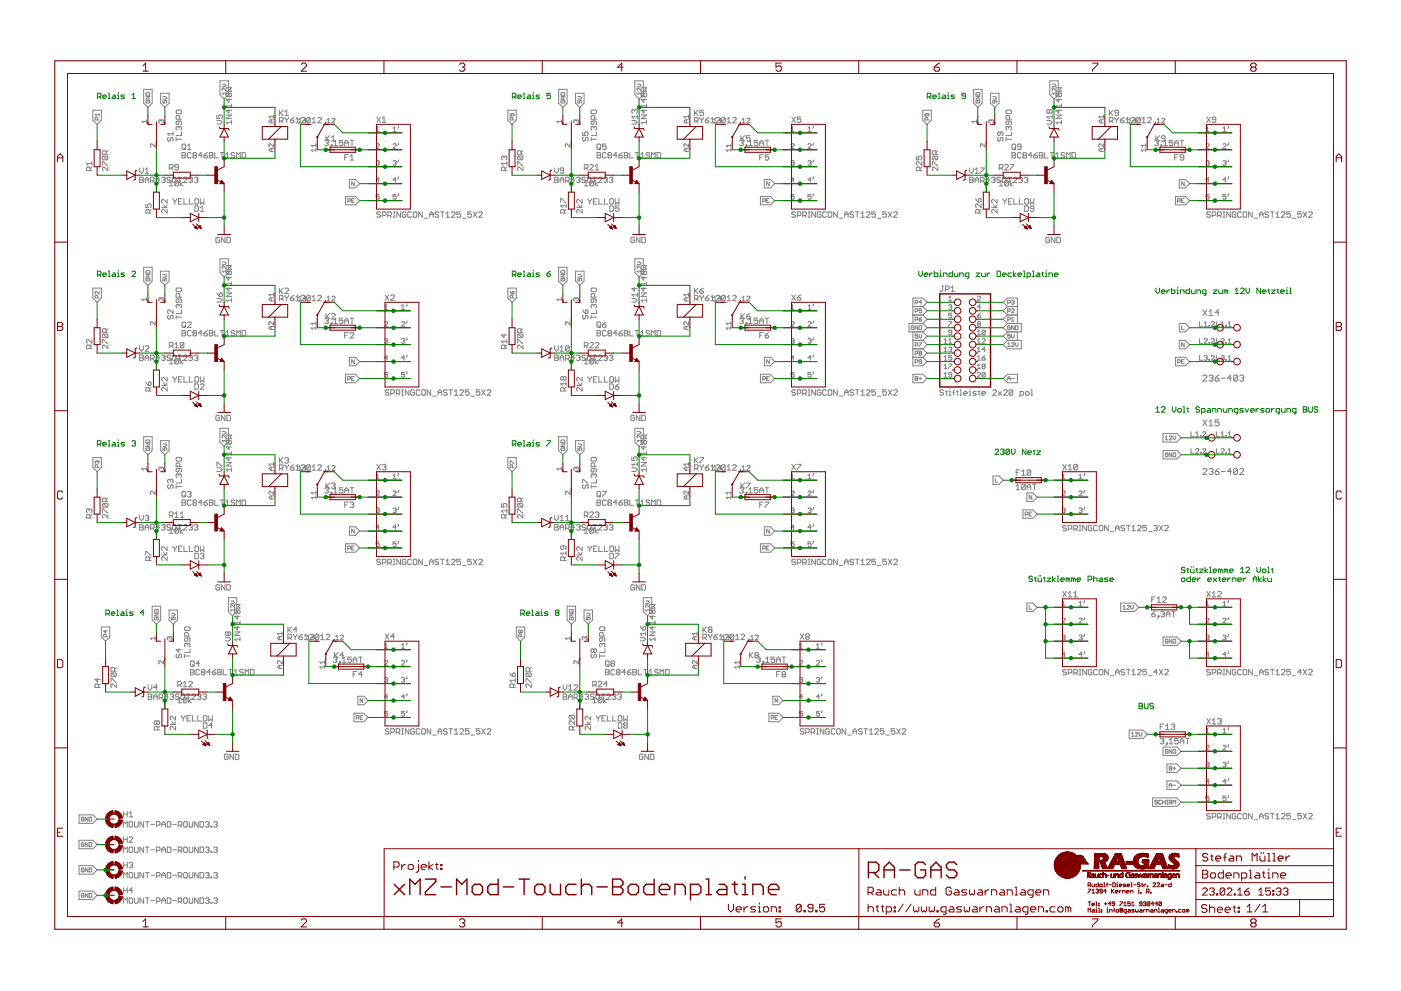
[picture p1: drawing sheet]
<svg xmlns="http://www.w3.org/2000/svg" width="420mm" height="297mm" viewBox="0 0 420 297" stroke-linecap="round" stroke-linejoin="round" font-family="sans-serif">
<g fill="none" stroke="#808080" stroke-width=".3">
<path d="M27.9 33h2.5v3l-1.3 1.3-1.2-1.3zM29.3 36v-.6l-.6-.2-.2 .8h1.2M29.7 34v.8M29.7 34.4h-1.2l.4 .4M43.1 26.8h2.5v4.1l-1.2 1.3-1.3-1.3zM43.8 28.9h1.1l-1.1 .8h1.1M43.9 36.4h-1.4l.5 .5M43.9 35.9v1M44 30.1l-.2 .2 .2 .6h.7l.2-.6-.5-.2v.4M44 27.7h.7l.2 .8h-1.1zM48.2 28h2.5v2.9l-1.3 1.3-1.2-1.3zM48.3 36.2l-.2-.3-.5 .3 .3 .7"/>
<path d="M48.3 36.2l.3-.3 .4 .3-.2 .7M48.3 36.2v.2M48.9 30.1v.8h.5l-.1-.4 .1-.4 .6 .2-.2 .6M48.9 28.9h.7l.4 .4-.4 .4h-.7M51.9 39.6v1M52.8 33.3l.3-.3h1.1l.2 .3v.5l-.2 .3h-1.1l-.3-.3zM53.6 36.3v.8l-.2 .3-.6-.3v-.5l.3-.3h1.1l.2 .3v.5l-.2 .3M53.6 38.2l-.2-.3-.6 .3v.5l.3 .3M53.6 38.2l.3-.3 .5 .3v.5l-.2 .3M53.6 38.2v.3M53.9 35.7v-.8l-.3-.3h-.5l-.3 .3v.8h1.6M54.4 39.6v1h-1.6"/>
<path d="M65 34.5v1.1h.8l-.2-.6 .2-.5h.6l.3 .3v.5l-.3 .3M65 36.1h1.1l.6 .6-.6 .5h-1.1M66 24.2h2.5v4.2l-1.3 1.3-1.2-1.3zM66.6 25.2h.8l.4 .4-.4 .4h-.8M67.8 27.9h-1.2l.4 .4M67.8 26.4v.8l-.8-.8-.4 .2 .2 .6M67.8 27.6v.7M67.8 34.5h1.6l-1.6 1.1h1.6M67.8 26.3h1.6l-.5 .5 .5 .6h-1.6M68.6 28.2l.3-.3 .5 .3v.5l-.2 .3-.6-.3M68.6 28.2v.5M68.6 29.6v1l-.8-.8h1.6"/>
<path d="M68.6 32.9v1l-.8-.8h1.6M68.6 28.2l-.2-.3-.6 .3v.5l.3 .3 .5-.3M69.4 31.2v1.1M69.4 36.1v1.1M69.4 36.7h-1.6l.6 .5M69.4 31.7h-1.6l.6 .6M81.3 35.9v1M82 35.9h-.9l-.5 .5 .5 .5h.9M82 34.5v1M82 35h-1.4l.5 .5M83.8 33v1.6M83.8 36.3h.8l.3-.3v-.5l-.3-.3h-.8v1.6"/>
<path d="M84.1 33.8l.8 .8M84.3 36.3l.6 .5M84.9 33l-1.1 1.1M85.4 35.2l.6 .8M85.4 33.6l.6-.6v1.6M85.4 34.6h1.1M86 36v.8M86.5 35.2l-.5 .8M87.1 36h.8l.3 .6-.3 .2h-.5l-.3-.2zM88.2 35.2l-1.1 .8M88.7 35.7l.6-.5v1.6M88.7 36.8h1.1"/>
<path d="M89.5 35.9l.5-.4v1.4M89.5 36.9h.9M90.4 35.5l.2-.3h.6l.2 .3v.2l-1 1.1h1M91.9 36.2h-1l.7-.7v1.4M93.1 35.5l-.3-.3h-.5l-.3 .3v1.1M93.1 35.5v1.1l-.3 .2h-.5l-.3-.2M93.1 35.5l-1.1 1.1M93.6 35.7l.6-.5v1.6M93.6 36.8h1.1M95.3 35.5l.2-.3h.6l.3 .3v.2l-1.1 1.1h1.1M98.1 35.9l.5-.4v1.4M98.1 36.9h.9"/>
<path d="M99.5 35.7l.3-.2 .7 .2-1 1.2h1M112.8 38.5l.5-.5v1.4M112.8 39.4h.9M113 35.1l1.1 1.6M114.1 35.1l-1.1 1.6M114.6 36.7h1.1M114.6 35.6l.6-.5v1.6M117.9 38.5l.4-.5v1.4M117.9 39.4h.9M119.5 37.8l-.2 .7M152.3 33h2.5v3l-1.2 1.3-1.3-1.3zM153 34v.8h.6l-.2-.4 .2-.4 .6 .2-.2 .6"/>
<path d="M153.8 36v-.6l-.6-.2-.2 .8h1.2M167.5 26.8h2.6v4.1l-1.3 1.3-1.3-1.3zM168.2 28.9h1.2l-1.2 .8h1.2M168.4 36.4h-1.4l.4 .5M168.4 35.9v1M168.4 30.1l-.2 .2 .2 .6h.8l.2-.6-.6-.2v.4M168.4 27.7h.8l.2 .8h-1.2zM172.6 28h2.6v2.9l-1.3 1.3-1.3-1.3zM172.8 36.2l-.3-.3-.4 .3 .2 .7M172.8 36.2l.2-.3 .5 .3-.3 .7M172.8 36.2v.2M173.3 30.1v.8h.6l-.2-.4 .2-.4 .6 .2-.2 .6"/>
<path d="M173.3 28.9h.8l.4 .4-.4 .4h-.8M174.7 39.6v1h.8l-.2-.5 .2-.5h.6l.3 .2v.6l-.3 .2M177.5 33h1.1l.3 .3v.5l-.3 .3h-1.1l-.2-.3v-.5zM178.1 38.2l.3-.3 .5 .3v.5l-.3 .3M178.1 36.3v.8l-.3 .3-.5-.3v-.5l.2-.3h1.1l.3 .3v.5l-.3 .3M178.1 38.2l-.3-.3-.5 .3v.5l.2 .3M178.1 38.2v.3M178.4 35.7v-.8l-.3-.3h-.6l-.2 .3v.8h1.6M178.9 39.6v1h-1.6M189.5 36.1h1.1l.5 .6-.5 .5h-1.1M190.3 33.1v.3M190.3 33.1l.3-.2 .5 .2v.6l-.3 .2"/>
<path d="M190.3 33.1l-.3-.2-.5 .2v.6l.3 .2M190.4 24.2h2.5v4.2l-1.2 1.3-1.3-1.3zM191.1 25.2h.8l.4 .4-.4 .4h-.8M191.1 35h-1.6l.5 .6M191.1 34.5v1.1M192.3 27.9h-1.2l.4 .4M192.3 26.4v.8l-.8-.8-.4 .2 .2 .6M192.3 27.6v.7M192.3 34.5h1.6l-1.6 1.1h1.6M192.3 26.3h1.6l-.5 .5 .5 .6h-1.6M193.1 28.2l-.3-.3-.5 .3v.5l.3 .3 .5-.3M193.1 28.2l.3-.3 .5 .3v.5l-.3 .3-.5-.3"/>
<path d="M193.1 32.9v1l-.8-.8h1.6M193.1 28.2v.5M193.1 29.6v1l-.8-.8h1.6M193.9 36.7h-1.6l.5 .5M193.9 31.2v1.1M193.9 36.1v1.1M193.9 31.7h-1.6l.5 .6M205.8 35.9v1M206.5 35.9h-1l-.4 .5 .4 .5h1M206.5 34.5v1M206.5 35h-1.4l.4 .5M208.3 36.3h.8l.2-.3v-.5l-.2-.3h-.8v1.6"/>
<path d="M208.3 33v1.6M208.5 33.8l.8 .8M208.8 36.3l.5 .5M209.3 33l-1 1.1M209.9 35.2l.5 .8M210.4 36v.8M211 33h-1.1v.8l.5-.2 .6 .2v.6l-.3 .2h-.5l-.3-.2M211 35.2l-.6 .8M211.5 36h.8l.3 .6-.3 .2h-.5l-.3-.2zM212.6 35.2l-1.1 .8M213.2 36.8h1M213.2 35.7l.5-.5v1.6"/>
<path d="M214 36.9h.9M214 35.9l.4-.4v1.4M214.8 35.5l.3-.3h.5l.3 .5M215.4 36.2h.9M215.9 36.8h-1.1l1.3-1.3v1.4M217.5 35.5v1.1l-.2 .2h-.6l-.3-.2M217.5 35.5l-.2-.3h-.6l-.3 .3v1.1M217.5 35.5l-1.1 1.1M218.1 36.8h1.1M218.1 35.7l.5-.5v1.6M219.7 35.5l.3-.3h.5l.3 .3v.2l-1.1 1.1h1.1M222.6 36.9h.9"/>
<path d="M222.6 35.9l.4-.4v1.4M224 35.7l.2-.2 .7 .2-.9 1.2h.9M237.2 38.5l.5-.5v1.4M237.2 39.4h1M237.4 35.1l1.1 1.6M238.5 35.1l-1.1 1.6M240.2 35.1h-1.1v.8l.5-.3 .6 .3v.5l-.3 .3h-.5l-.3-.3M242.3 39.4h.9M242.3 38.5l.5-.5v1.4M243.9 37.8l-.2 .7M276.8 33h2.5v3l-1.3 1.3-1.2-1.3zM278 34v.6l-.2 .2-.4-.2 .2-.6h.8l.2 .2-.2 .6"/>
<path d="M278.2 36v-.6l-.6-.2-.2 .8h1.2M292 26.8h2.5v4.1l-1.3 1.3-1.2-1.3zM292.7 28.9h1.1l-1.1 .8h1.1M292.8 36.4h-1.4l.5 .5M292.8 35.9v1M292.9 27.7h.7l.2 .8h-1.1zM292.9 30.1l-.2 .2 .2 .6h.7l.2-.6-.6-.2v.4M297.1 28h2.5v2.9l-1.3 1.3-1.2-1.3zM297.2 36.2l-.2-.3-.5 .3 .3 .7M297.2 36.2l.3-.3 .4 .3-.2 .7M297.2 36.2v.2M297.8 28.9h.7l.4 .4-.4 .4h-.7"/>
<path d="M297.8 30.1v.8h.5l-.2-.4 .2-.4 .6 .2-.2 .6M300 39.6v.8l-.3 .2-.5-.2v-.6l.2-.2h1.1l.3 .2v.6l-.3 .2M302 33h1.1l.2 .3v.5l-.2 .3h-1.1l-.3-.3v-.5zM302.5 36.3v.8l-.2 .3-.6-.3v-.5l.3-.3h1.1l.2 .3v.5l-.2 .3M302.5 38.2l-.2-.3-.6 .3v.5l.3 .3M302.5 38.2l.3-.3 .5 .3v.5l-.2 .3M302.5 38.2v.3M302.8 35.7v-.8l-.3-.3h-.5l-.3 .3v.8h1.6M303.3 39.6v1h-1.6M313.9 36.1h1.1l.6 .6-.6 .5h-1.1M314.7 33.1v.6M314.7 33.1l-.2-.2-.6 .2v.6l.3 .2 .5-.2"/>
<path d="M314.7 33.1l.3-.2 .6 .2v.6l-.3 .2-.6-.2M314.8 24.2h2.6v4.2l-1.3 1.3-1.3-1.3zM315.5 25.2h.8l.4 .4-.4 .4h-.8M315.6 35h-1.7l.6 .6M315.6 34.5v1.1M316.7 27.9h-1.2l.4 .4M316.7 27.6v1.1l.3 .3 .5-.3M316.7 26.4v.8l-.8-.8-.4 .2 .2 .6M316.7 34.5h1.6l-1.6 1.1h1.6M316.7 28.2l.3-.3 .5 .3M316.7 26.3h1.6l-.5 .5 .5 .6h-1.6M317.5 32.9v1l-.8-.8h1.6"/>
<path d="M317.5 29.6v1l-.8-.8h1.6M317.5 28.2l.3-.3 .5 .3v.5l-.2 .3-.6-.3M317.5 28.2v.5M318.3 36.7h-1.6l.6 .5M318.3 31.7h-1.6l.6 .6M318.3 31.2v1.1M318.3 36.1v1.1M330.2 35.9v1M330.9 35.9h-.9l-.5 .5 .5 .5h.9M330.9 35h-1.4l.5 .5M330.9 34.5v1M332.7 36.3h.8l.3-.3v-.5l-.3-.3h-.8v1.6"/>
<path d="M332.7 33v1.6M333 33.8l.8 .8M333.2 36.3l.6 .5M333.8 33l-1.1 1.1M334.3 35.2l.6 .8M334.9 36v.8M335.4 33.8h-.8l-.3-.2 .3-.6h.6l.2 .3v1.1l-.2 .2h-.6l-.3-.2M335.4 35.2l-.5 .8M336 36h.8l.3 .6-.3 .2h-.6l-.2-.2zM337.1 35.2l-1.1 .8M337.6 36.8h1.1M337.6 35.7l.5-.5v1.6"/>
<path d="M338.4 36.9h.9M338.4 35.9l.5-.4v1.4M339.2 35.5l.3-.3h.6l.2 .3v.2l-1.1 1.1h1.1M340.7 36.2h-.9l.7-.7v1.4M342 35.5l-.3-.3h-.6l-.2 .3v1.1M342 35.5v1.1l-.3 .2h-.6l-.2-.2M342 35.5l-1.1 1.1M342.5 36.8h1.1M342.5 35.7l.5-.5v1.6M344.1 35.5l.3-.3h.6l.2 .3v.2l-1.1 1.1h1.1M347 36.9h.9M347 35.9l.5-.4v1.4"/>
<path d="M348.4 35.7l.2-.2 .7 .2-.9 1.2h.9M361.7 38.5l.4-.5v1.4M361.7 39.4h.9M361.9 35.1l1.1 1.6M363 35.1l-1.1 1.6M364.6 35.9h-.8l-.3-.3 .3-.5h.5l.3 .2v1.1l-.3 .3h-.5l-.3-.3M366.8 39.4h.9M366.8 38.5l.4-.5v1.4M368.4 37.8l-.2 .7M27 51.2v-.8l-.3-.3h-.5l-.3 .3v.8h1.7M27.6 48.5v1M27.6 49h-1.7l.6 .5"/>
<path d="M27.6 50.1l-.6 .5M30.7 49.5v-1h.3l1.1 1h.2M31 46.8h1.1l.2 .3v.5l-.2 .3M31 46.8l-.3 .3v.5l.3 .3h1.1M31 46.8l1.1 1.1M31.8 46.2v-.8l-.3-.2h-.5l-.3 .2v.8h1.6M32.3 50.1v1.1l-1-1.1h-.3l-.3 .3v.5l.3 .3M32.3 45.2l-.5 .5M41.9 50.3v1.1l.5 .5 .6-.5v-1.1M41.9 53.1h.8l.3 .3-.3 .5 .3 .6-.3 .2h-.8zM41.9 53.9h.8M43.5 54.7v-1l.6-.6 .5 .6v1"/>
<path d="M43.5 53.9h1.1M43.5 51.9h1.1M43.5 50.9l.6-.6v1.6M45.2 54.2h.8l.2-.3v-.5l-.2-.3h-.8v1.6M45.7 54.2l.5 .5M46.5 43.1v.9l-1.2-.9-.2 .2 .2 .7M47.9 53.9h-1.1l.8-.8v1.6M48.5 53.4l.2-.3h.6l.2 .3-.2 .5M49 53.9h.3M49.3 53.9l.2 .3-.2 .5h-.6l-.2-.2M50.1 59.8v1.1l-1.1-1.1-.5 .2v.6l.3 .3M50.5 41.2l-.2 .3v.5l.5 .3 .3-.3v-.5l.5-.3 .3 .3v.5l-.3 .3"/>
<path d="M50.8 54.7l.5-.6v1.6M50.8 50.4h.8l.3-.3v-.5l-.3-.3h-.8v1.6M50.8 55.7h1.1M51.2 53.4l-.3-.3h-.5l-.3 .3 .3 .5h.5l.3 .3-.3 .5h-.5l-.3-.2M51.3 50.4l.6 .5M51.7 53.4l.3-.3h.5l.3 .3v1.1l-.3 .2h-.5l-.3-.2zM51.9 59.6v.2l.5 .6M51.9 40.1h-1.6l.5 .5M52.8 41.2v1.1M52.8 41.7h1.6M53 59.6v.2l-.6 .6M53.4 53.1h1"/>
<path d="M53.5 50.1h-.8l-.3-.3 .3-.5h.5l.3 .3v1.1l-.3 .2h-.5l-.3-.2M53.5 54.4l-.3-.3h-.5l-.3 .3v1.1M53.5 54.4v1.1l-.3 .2h-.5l-.3-.2M53.5 54.4l-1.1 1.1M53.9 53.1v1.6M54.1 54.1v1.6M54.6 45.7h.8l.3 .3-.3 .5 .3 .6-.3 .2h-.8zM54.6 46.5h.8M54.6 59.6h-1.1v1.6h1.1M54.9 43.2h.5l.3 .3v1.1l-.3 .2h-.5l-.3-.2v-1.1zM54.9 54.7l-.8 .5 .8 .5M55 53.4l.3-.3h.5l.3 .3v.3l-1.1 1h1.1"/>
<path d="M55.1 44.3l.6 .5M55.2 59.6v1.6h1M56.2 43.7l.6-.5v1.6M56.2 44.8h1.1M56.6 53.4l.3-.3h.5l.3 .3-.3 .5M56.8 59.6v1.6h1.1M57.2 53.9h.2M57.3 46l-.3-.3h-.5l-.3 .3v1.1l.3 .2h.5l.3-.2M57.4 53.9l.3 .3-.3 .5h-.5l-.3-.2M58.1 46.5l-.2 .3 .2 .5h.6l.2-.2-.2-.6M58.1 46.5l-.2-.2 .2-.6h.6l.2 .3-.2 .5M58.1 46.5h.6"/>
<path d="M58.3 53.4l.2-.3h.6l.3 .3-.3 .5M58.7 59.6h.5l.3 .2v1.1l-.3 .3h-.5l-.3-.3v-1.1zM58.8 53.9h.3M59.1 53.9l.3 .3-.3 .5h-.6l-.2-.2M60.1 59.6v1.6l.5-.5 .6 .5v-1.6M60.6 46.5h-1.1l.8-.8v1.6M61.2 46.5h.8l.2 .6-.2 .2h-.6l-.2-.2zM62.2 45.7l-1 .8M62.8 45.7h.8l.3 .3-.3 .5 .3 .6-.3 .2h-.8zM62.8 46.5h.8M64.4 45.7v1.6h1.1M66.1 45.7h1"/>
<path d="M66.6 45.7v1.6M67.7 47.3h1.1M67.7 46.3l.5-.6v1.6M70.4 46l-.3-.3h-.5l-.3 .3 .3 .5h.5l.3 .3-.3 .5h-.5l-.3-.2M71 47.3v-1.6l.5 .6 .6-.6v1.6M72.6 45.7h.8l.3 .3v1.1l-.3 .2h-.8zM81.3 44.5v.9M82 43.1v.9l-.9-.9-.5 .2 .3 .7M82 44.5h-.9l-.5 .5 .5 .4h.9M94.7 43.1v.9M94.7 44.5v.9M94.7 45h-1.4l.5 .4"/>
<path d="M94.7 43.6h-1.4l.5 .4M97.4 42.3l.3-.2h.5l.3 .2-.3 .6M97.8 40.7v1.6M97.9 42.9h.3M98 41.5l.8 .8M98.2 42.9l.3 .2-.3 .6h-.5l-.3-.3M98.8 40.7l-1 1M99.3 43.4h.3v.3h-.3zM99.4 42.3h1.1M99.4 41.2l.5-.5v1.6M99.6 43.7l-.6 .5M100.1 42.6l.5-.5v1.6"/>
<path d="M100.1 43.7h1.1M102.8 42.1h-1.1v.8l.6-.3 .5 .3v.5l-.2 .3h-.6l-.3-.3M103.4 43.7v-1.1l.5-.5 .6 .5v1.1M103.4 42.9h1.1M103.4 47.2h.5M103.6 58.9h3l1.2 1.2-1.2 1.3h-3zM104.5 46.4h-1.1v1.6M104.8 53.8h1.8l1.2 1.3-1.2 1.2h-1.8zM105 46.9l.6-.5v1.6M105 42.1h1.1M105 48h1.1M105.6 42.1v1.6"/>
<path d="M106.2 59.5h-.7v1.2h.7M106.2 54.5v1.1l-.7-1.1v1.1M112.8 48.4l.7-.2 .2 .2-.2 .5M112.8 43.3l.2-.2 .7 .2-.9 1.2h.9M113.3 48.9h.2M113.5 48.9l.2 .2-.2 .5-.7-.3M113.7 53.9h-.9l.7-.7v1.4M113.7 58.3h-.9v.7l.5-.2 .4 .2-.2 .7-.7-.2M117.9 43.3l.2-.2 .7 .2-.9 1.2h.9M117.9 48.4l.7-.2 .2 .2-.2 .5M118.3 48.9h.3M118.6 48.9l.2 .2-.2 .5-.7-.3"/>
<path d="M118.8 58.3h-.9v.7l.4-.2 .5 .2-.2 .7-.7-.2M118.8 53.9h-.9l.7-.7v1.4M119.5 58.1l-.2 .7M119.5 42.8l-.2 .7M119.5 47.9l-.2 .7M119.5 53l-.2 .7M151.2 47.1l-.3-.3-.5 .3v.5l.2 .3M151.2 47.1l.2-.3 .6 .3v.5l-.3 .3M151.2 47.1v.2M151.4 51.2v-.8l-.2-.3h-.6l-.2 .3v.8h1.6M152 50.1l-.6 .5M152 49h-1.6l.5 .5"/>
<path d="M152 48.5v1M155.2 49.5v-1h.2l1.1 1h.3M155.4 46.8l-.2 .3v.5l.2 .3h1.1M155.4 46.8h1.1l.3 .3v.5l-.3 .3M155.4 46.8l1.1 1.1M156.3 46.2v-.8l-.3-.2h-.6l-.2 .2v.8h1.6M156.8 50.1v1.1l-1.1-1.1-.5 .3v.5l.2 .3M156.8 45.2l-.5 .5M166.3 50.3v1.1l.6 .5 .5-.5v-1.1M166.3 53.1h.9l.2 .3-.2 .5 .2 .6-.2 .2h-.9zM166.3 53.9h.9M168 53.9h1.1"/>
<path d="M168 54.7v-1l.5-.6 .6 .6v1M169.1 51.1h-.8l-.3-.2 .3-.6h.5l.3 .3v1.1l-.3 .2h-.5l-.3-.2M169.6 54.2h.8l.3-.3v-.5l-.3-.3h-.8v1.6M170.2 54.2l.5 .5M170.9 43.1v.9l-.9-.9-.5 .2 .3 .7M172.3 53.9h-1l.8-.8v1.6M172.9 53.4l.3-.3h.5l.3 .3-.3 .5M173.4 53.9h.3M173.7 53.9l.3 .3-.3 .5h-.5l-.3-.2M174.6 59.8v1.1l-1.1-1.1-.5 .2v.6l.2 .3M175 41.2l-.3 .3v.5l.3 .3 .5-.3v-.5l.3-.3 .6 .3v.5l-.3 .3M175.2 54.7l.6-.6v1.6"/>
<path d="M175.2 55.7h1.1M175.2 50.4h.8l.3-.3v-.5l-.3-.3h-.8v1.6M175.6 53.4l-.3-.3h-.5l-.3 .3 .3 .5h.5l.3 .3-.3 .5h-.5l-.3-.2M175.8 50.4l.5 .5M176.2 53.4l.2-.3h.6l.2 .3v1.1l-.2 .2h-.6l-.2-.2zM176.3 59.6l.6 .8M176.9 49.6l.2-.3h.6l.2 .3v.2l-1 1.1h1M177.3 41.2v1.1M177.3 41.7h1.6M177.4 59.6v.2l-.5 .6M177.8 53.1h1.1M177.9 54.4v1.1l-.2 .2h-.6l-.2-.2"/>
<path d="M177.9 54.4l-.2-.3h-.6l-.2 .3v1.1M177.9 54.4l-1 1.1M178.4 53.1v1.6M178.5 54.1v1.6M178.5 49.8l.5-.5v1.6M178.5 50.9h1.1M179 59.6h-1v1.6h1M179 45.7h.9l.2 .3-.2 .5 .2 .6-.2 .2h-.9zM179 46.5h.9M179.3 43.2h.6l.2 .3v1.1l-.2 .2h-.6l-.3-.2v-1.1zM179.3 54.7l-.8 .5 .8 .5M179.4 53.4l.3-.3h.6l.2 .3v.3l-1.1 1h1.1"/>
<path d="M179.6 44.3l.5 .5M179.6 59.6v1.6h1.1M181.1 53.4l.3-.3h.5l.3 .3-.3 .5M181.3 59.6v1.6h1M181.6 53.9h.3M181.8 46l-.3-.3h-.5l-.3 .3v1.1l.3 .2h.5l.3-.2M181.8 43.2h-1.1v.8l.5-.3 .6 .3v.6l-.3 .2h-.5l-.3-.2M181.9 53.9l.3 .3-.3 .5h-.5l-.3-.2M182.6 46.5l-.3-.2 .3-.6h.5l.3 .3-.3 .5M182.6 46.5l-.3 .3 .3 .5h.5l.3-.2-.3-.6M182.6 46.5h.5M182.7 53.4l.3-.3h.5l.3 .3-.3 .5"/>
<path d="M183.2 59.6h.5l.3 .2v1.1l-.3 .3h-.5l-.3-.3v-1.1zM183.3 53.9h.2M183.5 53.9l.3 .3-.3 .5h-.5l-.3-.2M184.5 59.6v1.6l.6-.5 .5 .5v-1.6M185 46.5h-1l.8-.8v1.6M185.6 46.5h.8l.3 .6-.3 .2h-.5l-.3-.2zM186.7 45.7l-1.1 .8M187.2 45.7h.8l.3 .3-.3 .5 .3 .6-.3 .2h-.8zM187.2 46.5h.8M188.9 45.7v1.6h1M190.5 45.7h1.1M191.1 45.7v1.6"/>
<path d="M192.1 46.3l.6-.6v1.6M192.1 47.3h1.1M194.9 46l-.3-.3h-.5l-.3 .3v.3l.3 .2h.5l.3 .6-.3 .2h-.5l-.3-.2M195.4 47.3v-1.6l.6 .6 .5-.6v1.6M197 45.7h.9l.2 .3v1.1l-.2 .2h-.9zM205.8 44.5v.9M206.5 44.5h-1l-.4 .5 .4 .4h1M206.5 43.1v.9l-1-.9-.4 .2 .2 .7M219.2 45h-1.4l.4 .4M219.2 43.1v.9M219.2 44.5v.9M219.2 43.6h-1.4l.4 .4"/>
<path d="M221.8 42.3l.3-.2h.6l.2 .2-.2 .6M222.2 40.7v1.6M222.4 42.9h.3M222.5 41.5l.8 .8M222.7 42.9l.2 .2-.2 .6h-.6l-.3-.3M223.3 40.7l-1.1 1M223.7 43.4h.3v.3h-.3zM224 43.7l-.5 .5M224.6 43.7h1M224.6 42.6l.5-.5v1.6M224.9 40.7h-1v.8l.5-.3 .5 .3v.5l-.2 .3h-.6l-.2-.3M227.3 42.1h-1.1v.8l.8-.3 .3 .3v.5l-.3 .3h-.5l-.3-.3"/>
<path d="M227.8 43.7v-1.1l.6-.5 .5 .5v1.1M227.8 42.9h1.1M227.8 47.2h.6M228 58.9h3l1.3 1.2-1.3 1.3h-3zM228.9 46.4h-1.1v1.6M229.2 53.8h1.8l1.3 1.3-1.3 1.2h-1.8zM229.5 42.1h1M230 42.1v1.6M230.5 46.4h-1v.8l.5-.3 .5 .3v.5l-.2 .3h-.6l-.2-.3M230.7 59.5h-.8v1.2h.8M230.7 54.5v1.1l-.8-1.1v1.1M237.2 43.3l.3-.2 .7 .2-1 1.2h1"/>
<path d="M237.2 48.4l.7-.2 .3 .2-.3 .5M237.7 48.9h.2M237.9 48.9l.3 .2-.3 .5-.7-.3M238.2 53.9h-1l.7-.7v1.4M238.2 58.3h-1v.7l.7-.2 .3 .7-.3 .2-.7-.2M242.3 43.3l.2-.2 .7 .2-.9 1.2h.9M242.3 48.4l.7-.2 .2 .2-.2 .5M242.8 48.9h.2M243 48.9l.2 .2-.2 .5-.7-.3M243.2 58.3h-.9v.7l.7-.2 .2 .7-.2 .2-.7-.2M243.2 53.9h-.9l.7-.7v1.4M243.9 42.8l-.2 .7"/>
<path d="M243.9 47.9l-.2 .7M243.9 53l-.2 .7M243.9 58.1l-.2 .7M274.8 46.8v1.1h.8l-.2-.6 .2-.5h.6l.2 .3v.5l-.2 .3M275.9 51.2v-.8l-.3-.3h-.5l-.3 .3v.8h1.6M276.4 48.5v1l-1-1-.6 .2v.6l.3 .2M276.4 50.1l-.5 .5M279.6 49.5v-1h.3l1.1 1h.2M279.9 46.8l-.3 .3v.5l.3 .3h1.1M279.9 46.8h1.1l.2 .3v.5l-.2 .3M279.9 46.8l1.1 1.1M280.7 46.2v-.8l-.3-.2h-.5l-.3 .2v.8h1.6"/>
<path d="M281.2 50.1v1.1l-1-1.1-.6 .3v.5l.3 .3M281.2 45.2l-.5 .5M290.8 53.1h.8l.3 .3-.3 .5 .3 .6-.3 .2h-.8zM290.8 53.9h.8M290.8 50.3v1.1l.5 .5 .6-.5v-1.1M292.4 53.9h1.1M292.4 54.7v-1l.6-.6 .5 .6v1M292.4 51.9h1.1M292.4 50.9l.6-.6v1.6M292.6 59.5l.8 1.1M293.7 59.5l.5 .3v.5l-.3 .3h-.5v-.8zM294.1 54.2h.8l.2-.3v-.5l-.2-.3h-.8v1.6"/>
<path d="M294.1 50.3h1l-1 1.6M294.6 54.2l.5 .5M295.4 43.1v.9l-1-.9-.4 .2 .2 .7M296.8 53.9h-1.1l.8-.8v1.6M297.3 53.4l.3-.3h.6l.2 .3-.2 .5M297.9 53.9h.3M298.2 53.9l.2 .3-.2 .5h-.6l-.3-.2M299 59.8v1.1l-1.1-1.1-.5 .2v.6l.3 .3M299.4 41.2l-.2 .3v.5l.5 .3 .3-.3v-.5l.5-.3 .3 .3v.5l-.3 .3M299.7 55.7h1.1M299.7 54.7l.5-.6v1.6M299.7 50.4h.8l.3-.3v-.5l-.3-.3h-.8v1.6"/>
<path d="M300.1 53.4l-.3-.3h-.5l-.3 .3 .3 .5h.5l.3 .3-.3 .5h-.5l-.3-.2M300.2 50.4l.6 .5M300.6 53.4l.3-.3h.5l.3 .3v1.1l-.3 .2h-.5l-.3-.2zM300.8 59.6v.2l.5 .6M301.3 49.6l.3-.3h.5l.3 .3v.2l-1.1 1.1h1.1M301.7 41.2v1.1M301.7 41.7h1.6M301.9 59.6l-.6 .8M302.2 53.1h1.1M302.4 54.4v1.1l-.3 .2h-.5l-.3-.2M302.4 54.4l-.3-.3h-.5l-.3 .3v1.1M302.4 54.4l-1.1 1.1"/>
<path d="M302.8 53.1v1.6M303 49.3h1l-1 1.6M303 54.1v1.6M303.5 45.7h.8l.3 .3-.3 .5 .3 .6-.3 .2h-.8zM303.5 46.5h.8M303.5 59.6h-1.1v1.6h1.1M303.8 54.7l-.8 .5 .8 .5M303.8 43.2h.5l.3 .3v1.1l-.3 .2h-.5l-.3-.2v-1.1zM303.9 53.4l.3-.3h.5l.3 .3v.3l-1.1 1h1.1M304 44.3l.6 .5M304.1 59.6v1.6h1M305.5 53.4l.3-.3h.5l.3 .3-.3 .5"/>
<path d="M305.7 59.6v1.6h1.1M306.1 53.9h.2M306.2 46l-.3-.3h-.5l-.3 .3v1.1l.3 .2h.5l.3-.2M306.2 44h-.8l-.3-.3 .3-.5h.5l.3 .3v1.1l-.3 .2h-.5l-.3-.2M306.3 53.9l.3 .3-.3 .5h-.5l-.3-.2M307 46.5l-.2-.2 .2-.6h.6l.2 .3-.2 .5M307 46.5l-.2 .3 .2 .5h.6l.2-.2-.2-.6M307 46.5h.6M307.1 53.4l.3-.3h.6l.3 .3-.3 .5M307.6 59.6h.5l.3 .2v1.1l-.3 .3h-.5l-.3-.3v-1.1zM307.7 53.9h.3M308 53.9l.3 .3-.3 .5h-.6l-.3-.2"/>
<path d="M309 59.6v1.6l.5-.5 .5 .5v-1.6M309.5 46.5h-1.1l.8-.8v1.6M310 46.5h.9l.2 .6-.2 .2h-.6l-.3-.2zM311.1 45.7l-1.1 .8M311.7 45.7h.8l.3 .3-.3 .5 .3 .6-.3 .2h-.8zM311.7 46.5h.8M313.3 45.7v1.6h1.1M314.9 45.7h1.1M315.5 45.7v1.6M316.6 47.3h1.1M316.6 46.3l.5-.6v1.6M319.3 46l-.3-.3h-.5l-.3 .3v.3l.3 .2h.5l.3 .6-.3 .2h-.5l-.3-.2"/>
<path d="M319.8 47.3v-1.6l.6 .6 .6-.6v1.6M321.5 45.7h.8l.3 .3v1.1l-.3 .2h-.8zM330.2 44.5v.9M330.9 44.5h-.9l-.5 .5 .5 .4h.9M330.9 43.1v.9l-.9-.9-.5 .2 .3 .7M343.6 45h-1.4l.5 .4M343.6 43.6h-1.4l.5 .4M343.6 43.1v.9M343.6 44.5v.9M346.3 42.3l.2-.2h.6l.3 .2-.3 .6M346.7 40.7v1.6M346.8 42.9h.3"/>
<path d="M346.9 41.5l.8 .8M347.1 42.9l.3 .2-.3 .6h-.6l-.2-.3M347.7 40.7l-1 1M348.2 43.4h.2v.3h-.2zM348.4 43.7l-.5 .5M349 43.7h1.1M349 42.6l.5-.5v1.6M349.4 41.5h-.8l-.3-.3 .3-.5h.5l.3 .2v1.1l-.3 .3h-.5l-.3-.3M351.7 42.1h-1.1v.8l.6-.3 .5 .3v.5l-.2 .3h-.6l-.3-.3M352.3 42.9h1.1M352.3 43.7v-1.1l.5-.5 .6 .5v1.1M352.3 47.2h.5"/>
<path d="M352.5 58.9h3l1.2 1.2-1.2 1.3h-3zM353.4 46.4h-1.1v1.6M353.7 53.8h1.8l1.2 1.3-1.2 1.2h-1.8zM353.9 42.1h1.1M354.5 42.1v1.6M355 47.2h-.8l-.3-.3 .3-.5h.5l.3 .2v1.1l-.3 .3h-.5l-.3-.3M355.1 59.5h-.7v1.2h.7M355.1 54.5v1.1l-.7-1.1v1.1M361.7 43.3l.2-.2 .7 .2-.9 1.2h.9M361.7 48.4l.7-.2 .2 .2-.2 .5M362.1 48.9h.3M362.4 48.9l.2 .2-.2 .5-.7-.3"/>
<path d="M362.6 53.9h-.9l.7-.7v1.4M362.6 58.3h-.9v.7l.7-.2 .2 .7-.2 .2-.7-.2M366.8 43.3l.2-.2 .7 .2-.9 1.2h.9M366.8 48.4l.7-.2 .2 .2-.2 .5M367.2 48.9h.3M367.5 48.9l.2 .2-.2 .5-.7-.3M367.7 53.9h-.9l.7-.7v1.4M367.7 58.3h-.9v.7l.7-.2 .2 .7-.2 .2-.7-.2M368.4 42.8l-.2 .7M368.4 47.9l-.2 .7M368.4 53l-.2 .7M368.4 58.1l-.2 .7"/>
<path d="M43.7 61.2v1h.8l-.3-.5 .3-.5h.6l.2 .2v.6l-.2 .2M44.8 63.9v-.8l-.3-.3h-.5l-.3 .3v.8h1.6M45.3 62.8l-.5 .5M48.5 62.2h1.6M49 61.4l.6 .8 .5-.8M50.1 62.8v1.1l-1.1-1.1-.5 .3v.5l.3 .3M52.4 60.4v.8M53.5 60.4h.6M58.4 61.7h.8l.3 .3v1.1l-.3 .3h-.8zM60.1 63.4h1.1M60.1 62.3l.5-.6v1.7M65.8 71.4l-.2-.3h-.6l-.3 .3v1.1l.3 .2h.6l.2-.2v-.6h-.5"/>
<path d="M66 77.6h2.5v4.1l-1.3 1.3-1.2-1.3zM66.6 78.5h.8l.4 .4-.4 .4h-.8M67.5 71.1v1.6l-1.1-1.6v1.6M67.8 79.7v.8l-.8-.8-.4 .2 .2 .6M67.8 79.6h1.6l-.5 .6 .5 .5h-1.6M68 71.1h.8l.3 .3v1.1l-.3 .2h-.8zM104.3 60.3l.8-.2-.2-.6h-.6v1.2M105.5 60.1h.4M114.1 63.8l-.3-.3h-.5l-.3 .3 .3 .5h.5l.3 .3-.3 .5h-.5l-.3-.2M114.6 64.6h.9l.2-.3v-.5l-.2-.3h-.9v1.6M116.3 64.6h.8l.3-.3v-.5l-.3-.3h-.8v1.6M116.8 64.6l.6 .5"/>
<path d="M117.9 63.5h.6M117.9 65.1h.6M118.2 63.5v1.6M120.1 63.5v1.6l-1.1-1.6v1.6M121.7 63.8l-.2-.3h-.6l-.3 .3v1.1l.3 .2h.6l.2-.2v-.6h-.5M123.4 63.8l-.3-.3h-.5l-.3 .3v1.1l.3 .2h.5l.3-.2M124.2 63.5h.5l.3 .3v1.1l-.3 .2h-.5l-.3-.2v-1.1zM126.6 63.5v1.6l-1-1.6v1.6M127.2 65.4h1.1M128.8 65.1v-1l.6-.6 .5 .6v1M128.8 64.3h1.1M131.6 63.8l-.3-.3h-.6l-.2 .6 .2 .2h.6l.3 .6-.3 .2h-.6l-.2-.2"/>
<path d="M132.1 63.5h1.1M132.7 63.5v1.6M133.8 64.1l.5-.6v1.6M133.8 65.1h1M135.4 63.8l.3-.3h.5l.3 .3v.3l-1.1 1h1.1M138.1 63.5h-1.1v.8l.6-.2 .5 .2v.6l-.3 .2h-.5l-.3-.2M138.7 65.4h1M141.4 63.5h-1.1v.8l.5-.2 .6 .2v.6l-.3 .2h-.5l-.3-.2M141.9 63.5l1.1 1.6M143 63.5l-1.1 1.6M143.6 63.8l.2-.3h.6l.3 .3v.3l-1.1 1h1.1M168.1 60.6v-1.1h.3l1.1 1.1h.3"/>
<path d="M169.2 63.9v-.8l-.2-.3h-.6l-.3 .3v.8h1.7M169.8 62.8l-.6 .5M169.8 61.7h-1.7l.6 .5M169.8 61.2v1M173 62.2h1.6M173.5 61.4l.5 .8 .6-.8M174.6 62.8v1.1l-1.1-1.1-.5 .3v.5l.2 .3M176.9 60.4v.8M178 60.4h.5M182.9 61.7h.8l.3 .3v1.1l-.3 .3h-.8zM185.6 61.7h-1.1v.8l.6-.2 .5 .2v.6l-.3 .3h-.5l-.3-.3M190.3 71.4l-.3-.3h-.5l-.3 .3v1.1l.3 .2h.5l.3-.2v-.6h-.6"/>
<path d="M190.4 77.6h2.5v4.1l-1.2 1.3-1.3-1.3zM191.1 78.5h.8l.4 .4-.4 .4h-.8M191.9 71.1v1.6l-1.1-1.6v1.6M192.3 79.7v.8l-.8-.8-.4 .2 .2 .6M192.3 79.6h1.6l-.5 .6 .5 .5h-1.6M192.5 71.1h.8l.3 .3v1.1l-.3 .2h-.8zM228.7 60.3h.6l.2-.6-.8-.2v1.2M229.9 60.1h.4M238.5 63.8l-.2-.3h-.6l-.3 .3 .3 .5h.6l.2 .3-.2 .5h-.6l-.3-.2M239.1 64.6h.8l.3-.3v-.5l-.3-.3h-.8v1.6M240.7 64.6h.8l.3-.3v-.5l-.3-.3h-.8v1.6M241.3 64.6l.5 .5"/>
<path d="M242.4 63.5h.5M242.4 65.1h.5M242.6 63.5v1.6M244.5 63.5v1.6l-1-1.6v1.6M246.2 63.8l-.3-.3h-.5l-.3 .3v1.1l.3 .2h.5l.3-.2v-.6h-.6M247.8 63.8l-.3-.3h-.5l-.3 .3v1.1l.3 .2h.5l.3-.2M248.6 63.5h.6l.2 .3v1.1l-.2 .2h-.6l-.2-.2v-1.1zM251.1 63.5v1.6l-1.1-1.6v1.6M251.7 65.4h1M253.3 64.3h1.1M253.3 65.1v-1l.5-.6 .6 .6v1M256 63.8l-.3-.3h-.5l-.3 .3 .3 .5h.5l.3 .3-.3 .5h-.5l-.3-.2"/>
<path d="M256.6 63.5h1M257.1 63.5v1.6M258.2 65.1h1.1M258.2 64.1l.5-.6v1.6M259.8 63.8l.3-.3h.5l.3 .3v.3l-1.1 1h1.1M262.6 63.5h-1.1v.8l.8-.2 .3 .2v.6l-.3 .2h-.6l-.2-.2M263.1 65.4h1.1M265.8 63.5h-1.1v.8l.6-.2 .5 .2v.6l-.2 .2h-.6l-.3-.2M266.4 63.5l1.1 1.6M267.5 63.5l-1.1 1.6M268 63.8l.3-.3h.5l.3 .3v.3l-1.1 1h1.1M293.7 63.9v-.8l-.3-.3h-.5l-.3 .3v.8h1.6"/>
<path d="M294.2 61.2v1l-1.1-1h-.2l-.3 .2v.6l.3 .2M294.2 62.8l-.5 .5M297.4 62.2h1.6M297.9 61.4l.6 .8 .5-.8M299 62.8v1.1l-1.1-1.1-.5 .3v.5l.3 .3M301.3 60.4v.8M302.4 60.4h.6M307.3 61.7h.8l.3 .3v1.1l-.3 .3h-.8zM310 62.5h-.8l-.2-.2 .2-.6h.6l.2 .3v1.1l-.2 .3h-.6l-.2-.3M314.7 71.4l-.2-.3h-.6l-.3 .3v1.1l.3 .2h.6l.2-.2v-.6h-.5M316.4 71.1v1.6l-1.1-1.6v1.6M316.9 71.1h.8l.3 .3v1.1l-.3 .2h-.8z"/>
<path d="M353.2 60.3h.6l.2-.6-.8-.2v1.2M354.4 60.1h.4M363 63.8l-.3-.3h-.5l-.3 .6 .3 .2h.5l.3 .6-.3 .2h-.5l-.3-.2M363.5 64.6h.8l.3-.3v-.5l-.3-.3h-.8v1.6M365.2 64.6h.8l.3-.3v-.5l-.3-.3h-.8v1.6M365.7 64.6l.6 .5M366.8 63.5h.5M366.8 65.1h.5M367.1 63.5v1.6M369 63.5v1.6l-1.1-1.6v1.6M370.6 63.8l-.2-.3h-.6l-.3 .3v1.1l.3 .2h.6l.2-.2v-.6h-.5M372.3 63.8l-.3-.3h-.5l-.3 .3v1.1l.3 .2h.5l.3-.2"/>
<path d="M373.1 63.5h.5l.3 .3v1.1l-.3 .2h-.5l-.3-.2v-1.1zM375.5 63.5v1.6l-1-1.6v1.6M376.1 65.4h1.1M377.7 64.3h1.1M377.7 65.1v-1l.6-.6 .5 .6v1M380.4 63.8l-.2-.3h-.6l-.2 .6 .2 .2h.6l.2 .6-.2 .2h-.6l-.2-.2M381 63.5h1.1M381.6 63.5v1.6M382.6 65.1h1.1M382.6 64.1l.6-.6v1.6M384.3 63.8l.2-.3h.6l.3 .3v.3l-1.1 1h1.1M387 63.5h-1.1v.8l.8-.2 .3 .2v.6l-.3 .2h-.5l-.3-.2"/>
<path d="M387.5 65.4h1.1M390.3 63.5h-1.1v.8l.5-.2 .6 .2v.6l-.3 .2h-.6l-.2-.2M390.8 63.5l1.1 1.6M391.9 63.5l-1.1 1.6M392.5 63.8l.2-.3h.6l.3 .3v.3l-1.1 1h1.1M27.9 86.4h2.5v2.9l-1.3 1.3-1.2-1.3zM29.3 89.3v-.6l-.6-.2-.2 .8h1.2M29.7 87.3v.8l-.8-.8-.4 .2 .2 .6M31.8 99.6v-.8l-.3-.3h-.5l-.3 .3v.8h1.6M32.3 98.5l-.5 .5M43.1 80.1h2.5v4.2l-1.2 1.2-1.3-1.2zM43.8 82.3h1.1l-1.1 .7h1.1"/>
<path d="M43.9 89.3v.9M43.9 89.7h-1.4l.5 .5M44 81.1h.7l.2 .8h-1.1zM44 83.4l-.2 .2 .2 .6h.7l.2-.6-.5-.2v.4M46.5 96.5v.9l-1.2-.9-.2 .2 .2 .7M48.2 81.3h2.5v3l-1.3 1.2-1.2-1.2zM48.3 89.5l-.2-.2-.5 .2 .3 .7M48.3 89.5l.3-.2 .4 .2-.2 .7M48.3 89.5v.2M48.9 83.4v.8h.5l-.1-.4 .1-.4 .6 .2-.2 .6M48.9 82.3h.7l.4 .4-.4 .3h-.7M50.5 94.5l-.2 .3v.5l.2 .3 .6-.3v-.5l.3-.3 .5 .3v.5l-.3 .3"/>
<path d="M51.9 92.9v1.1l-1.1-1.1-.5 .3v.5l.2 .3M52.8 94.5v1.1M52.8 95.1h1.6M53.1 86.3h1.1l.2 .3v.5l-.2 .3h-1.1l-.3-.3v-.5zM53.6 89.6v.8l-.2 .3-.6-.3v-.5l.3-.3h1.1l.2 .3v.5l-.2 .3M53.6 91.5l-.2-.3-.6 .3v.6l.3 .2M53.6 91.5l.3-.3 .5 .3v.6l-.2 .2M53.6 91.5v.3M53.9 89.1v-.9l-.3-.2h-.5l-.3 .2v.9h1.6M54.4 92.9v1.1h-1.6M54.6 96.8l.3-.3h.5l.3 .3v1.1l-.3 .2h-.5l-.3-.2zM54.6 99.1h.8l.3 .2-.3 .6 .3 .5-.3 .3h-.8z"/>
<path d="M54.6 99.9h.8M55.1 97.6l.6 .5M56.2 96.8l.3-.3h.5l.3 .3v.3l-1.1 1h1.1M57.3 99.3l-.3-.2h-.5l-.3 .2v1.1l.3 .3h.5l.3-.3M58.1 99.9l-.2-.3 .2-.5h.6l.2 .2-.2 .6M58.1 99.9l-.2 .2 .2 .6h.6l.2-.3-.2-.5M58.1 99.9h.6M60.6 99.9h-1.1l.8-.8v1.6M61.2 99.9h.8l.2 .5-.2 .3h-.6l-.2-.3zM62.2 99.1l-1 .8M62.8 99.1h.8l.3 .2-.3 .6 .3 .5-.3 .3h-.8zM62.8 99.9h.8"/>
<path d="M64.4 99.1v1.6h1.1M65 89.5h1.1l.6 .5-.6 .5h-1.1M65 87.8l.8 1.1M65.8 88.1l.3-.3 .6 .3v.5l-.3 .3h-.6zM66.1 99.1h1M66.6 99.1v1.6M67.7 99.6l.5-.5v1.6M67.8 81.3h-1.2l.4 .4M67.8 80.9v.8M67.8 87.8h1.6l-1.6 1.1h1.6M68.6 81.5l.3-.2 .5 .2v.6l-.2 .2-.6-.2M68.6 86.2v1l-.8-.8h1.6"/>
<path d="M68.6 81.5v.6M68.6 82.9v1.1l-.8-.8h1.6M68.6 81.5l-.2-.2-.6 .2v.6l.3 .2 .5-.2M69.4 90h-1.6l.6 .5M69.4 84.5v1.1M69.4 89.5v1M69.4 85.1h-1.6l.6 .5M70.4 99.3l-.3-.2h-.5l-.3 .2 .3 .6h.5l.3 .2-.3 .6h-.5l-.3-.3M72.6 99.1h.8l.3 .2v1.1l-.3 .3h-.8zM81.3 89.3v.9M81.3 97.9v.9M82 96.5v.9l-.9-.9-.5 .2 .3 .7"/>
<path d="M82 97.9h-.9l-.5 .4 .5 .5h.9M82 87.8v1M82 89.3h-.9l-.5 .4 .5 .5h.9M82 88.3h-1.4l.5 .5M83.8 86.4v1.6M83.8 89.6h.8l.3-.3v-.5l-.3-.3h-.8v1.6M84.1 87.2l.8 .8M84.3 89.6l.6 .5M84.9 86.4l-1.1 1M85.4 88.5l.6 .8M85.4 86.6l.3-.2h.6l.2 .2v.3l-1.1 1.1h1.1M86 89.3v.8"/>
<path d="M86.5 88.5v.3l-.5 .5M87.1 89.3h.8l.3 .6-.3 .2h-.5l-.3-.2zM88.2 88.5l-1.1 .8M88.7 90.1h1.1M88.7 89.1l.6-.6v1.6M89.5 90.2h.9M89.5 89.3l.5-.5v1.4M90.4 88.8l.2-.3h.6l.2 .3v.3l-1 1h1M91.9 89.5h-1l.7-.7v1.4M93.1 88.8l-.3-.3h-.5l-.3 .3v1.1M93.1 88.8v1.1l-.3 .2h-.5l-.3-.2M93.1 88.8l-1.1 1.1"/>
<path d="M93.6 90.1h1.1M93.6 89.1l.6-.6v1.6M94.7 98.3h-1.4l.5 .5M94.7 96.5v.9M94.7 97.9v.9M94.7 96.9h-1.4l.5 .5M95.3 88.8l.2-.3h.6l.3 .3v.3l-1.1 1h1.1M97.4 95.7l.3-.3h.5l.3 .3-.3 .5M97.8 94v1.6M97.9 96.2h.3M98 94.8l.8 .8M98.1 90.2h.9"/>
<path d="M98.1 89.3l.5-.5v1.4M98.2 96.2l.3 .3-.3 .5h-.5l-.3-.3M98.8 94l-1 1.1M99.3 96.7h.3v.3h-.3zM99.4 94.3l.3-.3h.5l.3 .3v.2l-1.1 1.1h1.1M99.5 89l.3-.2 .7 .2-1 1.2h1M99.6 97l-.6 .6M100.1 97h1.1M100.1 95.9l.5-.5v1.6M102.8 95.4h-1.1v.8l.6-.3 .5 .3v.5l-.2 .3h-.6l-.3-.3M103.4 96.2h1.1M103.4 97v-1.1l.5-.5 .6 .5v1.1"/>
<path d="M104.5 99.7h-1.1v1.6M105 95.4h1.1M105 100l.3-.3h.5l.3 .3v.2l-1.1 1.1h1.1M105.6 95.4v1.6M115.3 96.6l.3-.2 .7 .2-1 1.2h1M115.3 91.8l.5-.5v1.4M115.3 92.7h1M115.5 88.4l1.1 1.6M116.6 88.4l-1.1 1.6M117.2 88.7l.3-.3h.5l.3 .3v.2l-1.1 1.1h1.1M120.4 96.6l.2-.2 .7 .2-.9 1.2h.9M120.4 92.7h.9"/>
<path d="M120.4 91.8l.5-.5v1.4M122 91.1l-.2 .7M122 96.2l-.2 .7M152.3 86.4h2.5v2.9l-1.2 1.3-1.3-1.3zM153 87.3l.6 .8M153.6 87.5l.2-.2 .4 .2-.2 .6h-.4zM153.8 89.3v-.6l-.6-.2-.2 .8h1.2M156.3 99.6v-.8l-.3-.3h-.6l-.2 .3v.8h1.6M156.8 98.5l-.5 .5M167.5 80.1h2.6v4.2l-1.3 1.2-1.3-1.2zM168.2 81.3l.2-.2h.8l.2 .8h-1.2zM168.2 82.3h1.2l-1.2 .7h1.2"/>
<path d="M168.4 89.7h-1.4l.4 .5M168.4 89.3v.9M168.4 83.4l-.2 .2 .2 .6h.8l.2-.6-.6-.2v.4M170.9 96.5v.9l-.9-.9-.5 .2 .3 .7M172.6 81.3h2.6v3l-1.3 1.2-1.3-1.2zM172.8 89.5l-.3-.2-.4 .2 .2 .7M172.8 89.5l.2-.2 .5 .2-.3 .7M172.8 89.5v.2M173.3 83.4v.8h.6l-.2-.4 .2-.4 .6 .2-.2 .6M173.3 82.3h.8l.4 .4-.4 .3h-.8M174.7 92.9l.8 1.1M175 94.5l-.3 .3v.5l.3 .3 .5-.3v-.5l.3-.3 .6 .3v.5l-.3 .3"/>
<path d="M175.5 93.2l.6-.3 .3 .3v.5l-.3 .3h-.6zM177.3 94.5v1.1M177.3 95.1h1.6M177.5 86.3h1.1l.3 .3v.5l-.3 .3h-1.1l-.2-.3v-.5zM178.1 89.6v.8l-.3 .3-.5-.3v-.5l.2-.3h1.1l.3 .3v.5l-.3 .3M178.1 91.5l.3-.3 .5 .3v.6l-.3 .2M178.1 91.5l-.3-.3-.5 .3v.6l.2 .2M178.1 91.5v.3M178.4 89.1v-.9l-.3-.2h-.6l-.2 .2v.9h1.6M178.9 92.9v1.1h-1.6M179 99.1h.9l.2 .2-.2 .6 .2 .5-.2 .3h-.9zM179 99.9h.9"/>
<path d="M179.3 96.5h.6l.2 .3v1.1l-.2 .2h-.6l-.3-.2v-1.1zM179.6 97.6l.5 .5M180.7 97.3h.8l.3 .6-.3 .2h-.5l-.3-.2zM181.8 99.3l-.3-.2h-.5l-.3 .2v1.1l.3 .3h.5l.3-.3M181.8 96.5l-1.1 .8M182.6 99.9l-.3-.3 .3-.5h.5l.3 .2-.3 .6M182.6 99.9l-.3 .2 .3 .6h.5l.3-.3-.3-.5M182.6 99.9h.5M185 99.9h-1l.8-.8v1.6M185.6 99.9h.8l.3 .5-.3 .3h-.5l-.3-.3zM186.7 99.1l-1.1 .8M187.2 99.1h.8l.3 .2-.3 .6 .3 .5-.3 .3h-.8z"/>
<path d="M187.2 99.9h.8M188.9 99.1v1.6h1M189.5 89.5h1.1l.5 .5-.5 .5h-1.1M190.3 86.2v1l-.8-.8h1.6M190.5 99.1h1.1M191.1 99.1v1.6M191.1 88.3h-1.6l.5 .6M191.1 87.8v1.1M192.1 99.6l.6-.5v1.6M192.3 81.3h-1.2l.4 .4M192.3 80.9v.8M192.3 87.8h1.6l-1.6 1.1h1.6"/>
<path d="M193.1 86.2v1l-.8-.8h1.6M193.1 82.9v1.1l-.8-.8h1.6M193.1 81.5l-.3-.2-.5 .2v.6l.3 .2 .5-.2M193.1 81.5l.3-.2 .5 .2v.6l-.3 .2-.5-.2M193.1 81.5v.6M193.9 90h-1.6l.5 .5M193.9 85.1h-1.6l.5 .5M193.9 84.5v1.1M193.9 89.5v1M194.9 99.3l-.3-.2h-.5l-.3 .2 .3 .6h.5l.3 .2-.3 .6h-.5l-.3-.3M197 99.1h.9l.2 .2v1.1l-.2 .3h-.9zM205.8 89.3v.9"/>
<path d="M205.8 97.9v.9M206.5 97.9h-1l-.4 .4 .4 .5h1M206.5 96.5v.9l-1-.9-.4 .2 .2 .7M206.5 89.3h-1l-.4 .4 .4 .5h1M206.5 88.3h-1.4l.4 .5M206.5 87.8v1M208.3 89.6h.8l.2-.3v-.5l-.2-.3h-.8v1.6M208.3 86.4v1.6M208.5 87.2l.8 .8M208.8 89.6l.5 .5M209.3 86.4l-1 1M209.9 87.2h.8l.3 .5-.3 .3h-.5l-.3-.3z"/>
<path d="M209.9 88.5l.5 .8M210.4 89.3v.8M211 88.5v.3l-.6 .5M211 86.4l-1.1 .8M211.5 89.3h.8l.3 .6-.3 .2h-.5l-.3-.2zM212.6 88.5l-1.1 .8M213.2 90.1h1M213.2 89.1l.5-.6v1.6M214 89.3l.4-.5v1.4M214 90.2h.9M214.8 88.8l.3-.3h.5l.3 .3v.3l-1.1 1h1.1M216.3 89.5h-.9l.7-.7v1.4"/>
<path d="M217.5 88.8l-.2-.3h-.6l-.3 .3v1.1M217.5 88.8v1.1l-.2 .2h-.6l-.3-.2M217.5 88.8l-1.1 1.1M218.1 90.1h1.1M218.1 89.1l.5-.6v1.6M219.2 98.3h-1.4l.4 .5M219.2 96.9h-1.4l.4 .5M219.2 96.5v.9M219.2 97.9v.9M219.7 88.8l.3-.3h.5l.3 .3v.3l-1.1 1h1.1M221.8 95.7l.3-.3h.6l.2 .3-.2 .5M222.2 94v1.6"/>
<path d="M222.4 96.2h.3M222.5 94.8l.8 .8M222.6 90.2h.9M222.6 89.3l.4-.5v1.4M222.7 96.2l.2 .3-.2 .5h-.6l-.3-.3M223.3 94l-1.1 1.1M223.7 96.7h.3v.3h-.3zM223.9 94.8h.8l.2 .5-.2 .3h-.6l-.2-.3zM224 89l.2-.2 .7 .2-.9 1.2h.9M224 97l-.5 .6M224.6 97h1M224.6 95.9l.5-.5v1.6"/>
<path d="M224.9 94l-1 .8M227.3 95.4h-1.1v.8l.5-.3 .6 .3v.5l-.3 .3h-.5l-.3-.3M227.8 96.2h1.1M227.8 97v-1.1l.6-.5 .5 .5v1.1M228.9 99.7h-1.1v1.6M229.5 95.4h1M230 95.4v1.6M230.5 99.7l-1 .8M237.2 96.6l.3-.2 .7 .2-1 1.2h1M237.2 92.7h1M237.2 91.8l.5-.5v1.4M237.4 88.4l1.1 1.6"/>
<path d="M238.5 88.4l-1.1 1.6M239.1 89.2h.8l.3 .5-.3 .3h-.5l-.3-.3zM240.2 88.4l-1.1 .8M242.3 96.6l.2-.2 .7 .2-.9 1.2h.9M242.3 92.7h.9M242.3 91.8l.5-.5v1.4M243.9 91.1l-.2 .7M243.9 96.2l-.2 .7M273.8 99.5v10.1h3l1.2-1.2-1.2-1.3M273.8 94.4h3M273.8 91.9h3M274.1 97.8l-.2-.2-.6 .2v.8l.2 .2 .6-.2v-.4h-.4"/>
<path d="M274.4 95.9h.6l.2-.6-.8-.2v1.2M274.4 93.3h.6l.2-.5-.8-.2v1.1M274.4 90.8h.6l.2-.6-.8-.2v1.2M275.2 97.6v1.2l-.8-1.2v1.2M275.6 97.6l.8 .2v.8l-.2 .2h-.6zM275.6 95.7h.6l.2 .4-.6 .2zM276.4 92.6h-.8v.6l.4-.3 .4 .3-.2 .5-.6-.2M276.4 95.1l-.8 .6M276.4 90.6h-.8l.6-.6v1.2M276.8 91.9l1.2-1.3-1.2-1.3h-3v7.7M276.8 91.9l1.2 1.3-1.2 1.2M276.8 94.4l1.2 1.3-1.2 1.3"/>
<path d="M276.8 97h-4.2v2.5h4.2M276.8 99.5l1.2 1.3-1.2 1.2M276.8 97l1.2 1.2-1.2 1.3M282.4 85.7h.6M282.7 85.7v1.4l-.3 .3-.5-.3M283.5 86.8h.9l.2-.2v-.6l-.2-.3h-.9v1.7M284.5 96.4h.9l-.9 1.4M284.5 91.6l.7-.3 .2 .3-.2 .4M284.5 89.3l.5-.5v1.4M284.5 90.2h.9M285 92h.2M285.2 87.4h1.1"/>
<path d="M285.2 86.3l.5-.6v1.7M285.2 92l.2 .3-.2 .4-.7-.2M285.4 99.7h-.7l-.2-.3 .2-.4 .7 .2v.9l-.2 .3-.7-.3M285.4 93.9h-.9v.7l.7-.3 .2 .7-.2 .3-.7-.3M293.1 99.4l.5-.4v1.4M293.1 89l.2-.2 .7 .2-.9 1.2h.9M293.1 94.6h.7l.2 .4-.7 .3zM293.3 97.1l-.2-.2 .2-.5 .7 .2-.2 .5M293.3 97.1l-.2 .2 .2 .5 .7-.2-.2-.5M293.3 97.1h.5M294 92h-.9l.7-.7v1.4M294 93.9l-.9 .7"/>
<path d="M295.4 99.2l-.2-.2-.7 .2v.9M295.4 99.2v.9l-.2 .3-.7-.3M295.4 99.2l-.9 .9M302.1 91.9l-1.2-1.3 1.2-1.3h3v7.7M302.1 97l-1.2 1.2 1.2 1.3M302.1 97h4.2v2.5h-4.2M302.1 99.5l-1.2 1.3 1.2 1.2M302.1 94.4h3M302.1 94.4l-1.2 1.3 1.2 1.3M302.1 91.9l-1.2 1.3 1.2 1.2M302.1 91.9h3M302.2 95.9h.6l.2-.6-.8-.2v1.2"/>
<path d="M302.2 90.8h.6l.2-.6-.8-.2v1.2M302.2 93.3h.6l.2-.5-.8-.2v1.1M303 97.8l-.2-.2-.6 .2v.8l.2 .2 .6-.2v-.4h-.4M303.4 95.5l.3-.4v1.2M303.4 90.2l.6-.2 .1 .2-.1 .4M303.4 92.8l.2-.2 .5 .2-.7 .9h.7M303.4 96.3h.7M303.7 90.6h.3M304 90.6l.1 .2-.1 .4-.6-.2M304.1 97.6v1.2l-.7-1.2v1.2M304.5 97.6l.8 .2v.8l-.2 .2h-.6zM305.1 99.5v2.5"/>
<path d="M353.7 97h1.8l1.2 1.2-1.2 1.3h-1.8zM354.4 97.6v1.2h.7M359.7 96.4v1.4h1M360.7 92.8l1.2 1.8M361.1 97.8h1M361.1 96.9l.5-.5v1.4M361.9 92.8l-1.2 1.8M362.5 97.6h.3v.2h-.3zM362.6 93.4l.6-.6v1.8M362.6 94.6h1.2M363.2 96.6l.3-.2 .7 .2-1 1.2h1M364.8 96.4v1.4h.9"/>
<path d="M365.6 93.7h-1.2l.9-.9v1.8M366.2 97.8h.9M366.2 96.9l.5-.5v1.4M367.6 97.6h.2v.2h-.2zM368.3 97.8h.9M368.3 96.9l.5-.5v1.4M27 104.5v-.8l-.3-.3h-.5l-.3 .3v.8h1.7M27.6 101.8v1.1l-1.1-1.1-.6 .2v.6l.3 .3M27.6 103.4l-.6 .5M30.7 102.9v-1.1h.3l1.1 1.1h.2M31 100.1h1.1l.2 .3v.5l-.2 .3M31 100.1l-.3 .3v.5l.3 .3h1.1"/>
<path d="M31 100.1l1.1 1.1M32.3 103.4v1.1l-1-1.1-.6 .3v.5l.3 .3M41.9 103.7v1l.5 .6 .6-.6v-1M41.9 106.4h.8l.3 .3-.3 .6 .3 .5-.3 .3h-.8zM41.9 107.3h.8M43.5 107.3h1.1M43.5 108.1v-1.1l.6-.6 .5 .6v1.1M43.5 103.9l.3-.2h.5l.3 .2v.3l-1.1 1.1h1.1M43.7 114.5l.8 1M44.5 114.7l.6-.2 .2 .2v.6l-.2 .2h-.6zM44.8 117.2v-.8l-.3-.3h-.5l-.3 .3v.8h1.6M45.2 107.5h.8l.2-.2v-.6l-.2-.3h-.8v1.7"/>
<path d="M45.3 116.1l-.5 .5M45.7 107.5l.5 .6M47.9 107.3h-1.1l.8-.9v1.7M48.5 106.7l.2-.3h.6l.2 .3-.2 .6M48.5 115.5h1.6M49 107.3h.3M49 114.7l.6 .8 .5-.8M49.3 107.3l.2 .2-.2 .6h-.6l-.2-.3M50.1 113.1v1.1l-1.1-1.1-.5 .3v.5l.3 .3M50.1 116.1v1.1l-1.1-1.1-.5 .3v.5l.3 .3M50.8 108l.5-.6v1.7M50.8 109.1h1.1"/>
<path d="M50.8 103.7h.8l.3-.2v-.6l-.3-.3h-.8v1.7M51.2 106.7l-.3-.3h-.5l-.3 .3 .3 .6h.5l.3 .2-.3 .6h-.5l-.3-.3M51.3 103.7l.6 .6M51.9 112.9v.3l.5 .5M52 106.4h.5l.3 .3v1.1l-.3 .3h-.5l-.3-.3v-1.1zM52.4 113.7v.8M52.4 103.2l.6-.6v1.7M52.4 104.3h1.1M53 112.9v.3l-.6 .5M53.4 106.4h1M53.5 107.7v1.1l-.3 .3h-.5l-.3-.3M53.5 107.7l-.3-.3h-.5l-.3 .3v1.1"/>
<path d="M53.5 107.7l-1.1 1.1M53.5 113.7h.6M53.9 106.4v1.7M54.1 107.4v1.7M54.6 112.9h-1.1v1.6h1.1M54.9 108l-.8 .5 .8 .6M55 106.7l.3-.3h.5l.3 .3v.3l-1.1 1.1h1.1M55.1 102.9l-.2-.3h-.6l-.2 .3v1.1M55.1 102.9v1.1l-.2 .3h-.6l-.2-.3M55.1 102.9l-1 1.1M55.2 112.9v1.6h1M56.6 106.7l.3-.3h.5l.3 .3-.3 .6"/>
<path d="M56.8 112.9v1.6h1.1M57.2 107.3h.2M57.4 107.3l.3 .2-.3 .6h-.5l-.3-.3M58.3 106.7l.2-.3h.6l.3 .3-.3 .6M58.4 115.1h.8l.3 .2v1.1l-.3 .3h-.8zM58.7 112.9h.5l.3 .3v1.1l-.3 .2h-.5l-.3-.2v-1.1zM58.8 107.3h.3M59.1 107.3l.3 .2-.3 .6h-.6l-.2-.3M60.1 115.3l.2-.2h.6l.3 .2v.3l-1.1 1.1h1.1M60.1 112.9v1.6l.5-.5 .6 .5v-1.6M67.7 100.7h1.1M71 100.7v-1.6l.5 .5 .6-.5v1.6"/>
<path d="M103.4 100.5h.5M103.6 112.2h3l1.2 1.3-1.2 1.2h-3zM104.3 113.7h.6l.2-.2-.2-.6h-.6v1.1M104.8 107.1h1.8l1.2 1.3-1.2 1.2h-1.8zM105.5 113.5h.4M106.2 112.9h-.7v1.1h.7M106.2 107.8v1.2l-.7-1.2v1.2M115.3 101.7l.7-.2 .3 .2-.3 .5M115.8 102.2h.2M116 102.2l.3 .2-.3 .5-.7-.2M116.3 107.3h-1l.7-.7v1.4M116.3 111.7h-1v.7l.5-.3 .5 .3-.3 .7-.7-.3"/>
<path d="M116.6 117.1l-.2-.3h-.6l-.3 .3 .3 .5h.6l.2 .3-.2 .6h-.6l-.3-.3M117.2 117.9h.8l.3-.3v-.5l-.3-.3h-.8v1.7M118.8 117.9h.8l.3-.3v-.5l-.3-.3h-.8v1.7M119.4 117.9l.5 .6M120.4 101.7l.7-.2 .2 .2-.2 .5M120.5 116.8h.5M120.5 118.5h.5M120.7 116.8v1.7M120.9 102.2h.2M121.1 102.2l.2 .2-.2 .5-.7-.2M121.3 111.7h-.9v.7l.5-.3 .4 .3-.2 .7-.7-.3M121.3 107.3h-.9l.7-.7v1.4"/>
<path d="M122 106.3l-.2 .7M122 101.3l-.2 .7M122 111.4l-.2 .7M122.6 116.8v1.7l-1-1.7v1.7M124.3 117.1l-.3-.3h-.5l-.3 .3v1.1l.3 .3h.5l.3-.3v-.6h-.6M125.9 117.1l-.3-.3h-.5l-.3 .3v1.1l.3 .3h.5l.3-.3M126.7 116.8h.6l.3 .3v1.1l-.3 .3h-.6l-.2-.3v-1.1zM129.2 116.8v1.7l-1.1-1.7v1.7M129.7 118.7h1.1M131.4 117.6h1.1M131.4 118.5v-1.1l.5-.6 .6 .6v1.1M134.1 117.1l-.3-.3h-.5l-.3 .6 .3 .2h.5l.3 .6-.3 .3h-.5l-.3-.3"/>
<path d="M134.6 116.8h1.1M135.2 116.8v1.7M136.3 118.5h1.1M136.3 117.4l.5-.6v1.7M137.9 117.1l.3-.3h.5l.3 .3v.3l-1.1 1.1h1.1M140.7 116.8h-1.1v.8l.5-.2 .6 .2v.6l-.3 .3h-.6l-.2-.3M141.2 118.7h1.1M143.9 116.8h-1.1v.8l.6-.2 .5 .2v.6l-.3 .3h-.5l-.3-.3M144.5 116.8l1.1 1.7M145.6 116.8l-1.1 1.7M146.1 117.1l.3-.3h.5l.3 .3v.3l-1.1 1.1h1.1M151.2 100.1v1.1l-.8-.8h1.6"/>
<path d="M151.4 104.5v-.8l-.2-.3h-.6l-.2 .3v.8h1.6M152 101.8v1.1M152 103.4l-.6 .5M152 102.3h-1.6l.5 .6M155.2 102.9v-1.1h.2l1.1 1.1h.3M155.4 100.1l-.2 .3v.5l.2 .3h1.1M155.4 100.1h1.1l.3 .3v.5l-.3 .3M155.4 100.1l1.1 1.1M156.8 103.4v1.1l-1.1-1.1h-.3l-.2 .3v.5l.2 .3M166.3 106.4h.9l.2 .3-.2 .6 .2 .5-.2 .3h-.9zM166.3 107.3h.9M166.3 103.7v1l.6 .6 .5-.6v-1"/>
<path d="M168 107.3h1.1M168 108.1v-1.1l.5-.6 .6 .6v1.1M168 105.3h1.1M168 104.2l.5-.5v1.6M169 113.1l.2-.3 .6 .3v.5l-.3 .3-.5-.3M169 113.1l-.3-.3-.6 .3v.5l.3 .3 .6-.3M169 113.1v.5M169.2 117.2v-.8l-.2-.3h-.6l-.3 .3v.8h1.7M169.6 107.5h.8l.3-.2v-.6l-.3-.3h-.8v1.7M169.8 114.5v1M169.8 116.1l-.6 .5M169.8 115h-1.7l.6 .5"/>
<path d="M170.2 107.5l.5 .6M170.7 103.9l-.3-.2h-.5l-.3 .2v1.1M170.7 103.9v1.1l-.3 .3h-.5l-.3-.3M170.7 103.9l-1.1 1.1M172.3 107.3h-1l.8-.9v1.7M172.9 106.7l.3-.3h.5l.3 .3-.3 .6M173 115.5h1.6M173.4 107.3h.3M173.5 114.7l.5 .8 .6-.8M173.7 107.3l.3 .2-.3 .6h-.5l-.3-.3M174.6 116.1v1.1l-1.1-1.1-.5 .3v.5l.2 .3M174.6 113.1v1.1l-1.1-1.1-.5 .3v.5l.2 .3"/>
<path d="M175.2 109.1h1.1M175.2 108l.6-.6v1.7M175.2 103.7h.8l.3-.2v-.6l-.3-.3h-.8v1.7M175.6 106.7l-.3-.3h-.5l-.3 .6 .3 .3h.5l.3 .5-.3 .3h-.5l-.3-.3M175.8 103.7l.5 .6M176.3 112.9v.3l.6 .5M176.4 106.4h.6l.2 .3v1.1l-.2 .3h-.6l-.2-.3v-1.1zM176.9 113.7v.8M176.9 102.9l.2-.3h.6l.2 .3v.3l-1 1.1h1M177.4 112.9v.3l-.5 .5M177.8 106.4h1.1M177.9 107.7v1.1l-.2 .3h-.6l-.2-.3"/>
<path d="M177.9 107.7l-.2-.3h-.6l-.2 .3v1.1M177.9 107.7l-1 1.1M178 113.7h.5M178.4 106.4v1.7M178.5 107.4v1.7M178.5 102.9l.3-.3h.5l.3 .3v.3l-1.1 1.1h1.1M179 112.9h-1v1.6h1M179.3 108l-.8 .5 .8 .6M179.4 106.7l.3-.3h.6l.2 .3v.3l-1.1 1.1h1.1M179.6 112.9v1.6h1.1M181.1 106.7l.3-.3h.5l.3 .3-.3 .6M181.3 112.9v1.6h1"/>
<path d="M181.6 107.3h.3M181.9 107.3l.3 .2-.3 .6h-.5l-.3-.3M182.7 106.7l.3-.3h.5l.3 .3-.3 .6M182.9 115.1h.8l.3 .2v1.1l-.3 .3h-.8zM183.2 112.9h.5l.3 .3v1.1l-.3 .2h-.5l-.3-.2v-1.1zM183.3 107.3h.2M183.5 107.3l.3 .2-.3 .6h-.5l-.3-.3M184.5 112.9v1.6l.6-.5 .5 .5v-1.6M184.5 115.9h.8l.3 .5-.3 .3h-.5l-.3-.3zM185.6 115.1l-1.1 .8M192.1 100.7h1.1M195.4 100.7v-1.6l.6 .5 .5-.5v1.6"/>
<path d="M227.8 100.5h.6M228 112.2h3l1.3 1.3-1.3 1.2h-3zM228.7 113.7h.6l.2-.6-.8-.2v1.1M229.2 107.1h1.8l1.3 1.3-1.3 1.2h-1.8zM229.5 100.5h.8l.2 .5-.2 .3h-.6l-.2-.3zM229.9 113.5h.4M230.7 112.9h-.8v1.1h.8M230.7 107.8v1.2l-.8-1.2v1.2M237.2 101.7l.7-.2 .3 .2-.3 .5M237.7 102.2h.2M237.9 102.2l.3 .2-.3 .5-.7-.2M238.2 107.3h-1l.7-.7v1.4"/>
<path d="M238.2 111.7h-1v.7l.7-.3 .3 .7-.3 .3-.7-.3M238.5 117.1l-.2-.3h-.6l-.3 .3 .3 .5h.6l.2 .3-.2 .6h-.6l-.3-.3M239.1 117.9h.8l.3-.3v-.5l-.3-.3h-.8v1.7M240.7 117.9h.8l.3-.3v-.5l-.3-.3h-.8v1.7M241.3 117.9l.5 .6M242.3 101.7l.7-.2 .2 .2-.2 .5M242.4 116.8h.5M242.4 118.5h.5M242.6 116.8v1.7M242.8 102.2h.2M243 102.2l.2 .2-.2 .5-.7-.2M243.2 111.7h-.9v.7l.7-.3 .2 .7-.2 .3-.7-.3"/>
<path d="M243.2 107.3h-.9l.7-.7v1.4M243.9 101.3l-.2 .7M243.9 106.3l-.2 .7M243.9 111.4l-.2 .7M244.5 116.8v1.7l-1-1.7v1.7M246.2 117.1l-.3-.3h-.5l-.3 .3v1.1l.3 .3h.5l.3-.3v-.6h-.6M247.8 117.1l-.3-.3h-.5l-.3 .3v1.1l.3 .3h.5l.3-.3M248.6 116.8h.6l.2 .3v1.1l-.2 .3h-.6l-.2-.3v-1.1zM251.1 116.8v1.7l-1.1-1.7v1.7M251.7 118.7h1M253.3 117.6h1.1M253.3 118.5v-1.1l.5-.6 .6 .6v1.1"/>
<path d="M256 117.1l-.3-.3h-.5l-.3 .3 .3 .5h.5l.3 .3-.3 .6h-.5l-.3-.3M256.6 116.8h1M257.1 116.8v1.7M258.2 118.5h1.1M258.2 117.4l.5-.6v1.7M259.8 117.1l.3-.3h.5l.3 .3v.3l-1.1 1.1h1.1M262.6 116.8h-1.1v.8l.8-.2 .3 .2v.6l-.3 .3h-.6l-.2-.3M263.1 118.7h1.1M265.8 116.8h-1.1v.8l.6-.2 .5 .2v.6l-.2 .3h-.6l-.3-.3M266.4 116.8l1.1 1.7M267.5 116.8l-1.1 1.7M268 117.1l.3-.3h.5l.3 .3v.3l-1.1 1.1h1.1"/>
<path d="M273.8 112.2h3l1.2 1.3-1.2 1.2h-3zM273.8 107.1h3M273.8 104.6h3M273.8 102h3M274.4 112.9l.8 .2-.2 .4 .2 .4-.2 .1h-.6zM274.4 106h.6l.2-.5-.8-.2v1.1M274.4 103.5h.6l.2-.6-.8-.2v1.2M274.4 108.6h.6l.2-.6-.8-.2v1.2M274.4 113.5h.6M275.2 100.2h-.8v.6l.4-.2 .4 .2-.2 .5-.6-.1M275.6 102.7h.8l-.8 1.2M275.6 100.2v.8l.4 .3 .4-.3v-.8"/>
<path d="M275.6 113.5h.8M275.8 105.8l-.2 .2 .2 .4 .6-.2-.2-.4M275.8 105.8l-.2-.2 .2-.3 .6 .2-.2 .3M275.8 105.8h.4M276 113.1v.8M276.4 108.4h-.6l-.2-.2 .2-.4 .6 .2v.8l-.2 .2-.6-.2M276.8 104.6l1.2 1.2-1.2 1.3M276.8 102l1.2 1.3-1.2 1.3M283 117.1l-.3-.3h-.5l-.3 .3 .3 .5h.5l.3 .3-.3 .6h-.5l-.3-.3M283.1 102.9h.9M283.1 102l.5-.5v1.4M283.1 113.1h.9"/>
<path d="M283.1 104.5l.5-.5v1.4M283.1 107l.5-.4v1.4M283.1 109.6l.5-.5v1.4M283.1 112.1l.5-.4v1.4M283.1 105.4h.9M283.1 108h.9M283.1 110.5h.9M283.5 117.4h.6M283.8 117.1v1.1l.3 .3M284.5 102.9h.9M284.5 109.1h.9l-.9 1.4M284.5 104.3l.7-.3 .2 .3-.2 .4"/>
<path d="M284.5 102l.5-.5v1.4M284.6 118.5h.6M284.6 117.4h.3v1.1M284.9 116.6v.2M285 104.7h.2M285.2 104.7l.2 .3-.2 .4-.7-.2M285.4 106.6h-.9v.7l.7-.3 .2 .7-.2 .3-.7-.3M285.4 112.4h-.7l-.2-.3 .2-.4 .7 .2v.9l-.2 .3-.7-.3M285.7 117.6h.6M286.3 116.8l-.3 .3v1.4M286.8 117.4h.6M287.1 117.1v1.1l.3 .3"/>
<path d="M287.9 116.8h.3v1.7M287.9 118.5h.5M289 117.9h1.1l-.3-.5h-.5l-.3 .2v.6l.3 .3h.5M290.6 118.5h.6M290.6 117.4h.3v1.1M290.9 116.6v.2M292.8 117.4h-.8l-.3 .2 .3 .3h.5l.3 .3-.3 .3h-.8M293.1 102l.5-.5v1.4M293.1 104.5l.5-.5v1.4M293.1 107l.5-.4v1.4M293.1 109.6l.5-.5v1.4M293.1 102.9h.9"/>
<path d="M293.1 111.9l.2-.2 .7 .2-.9 1.2h.9M293.1 100.4h.9M293.1 105.4h.9M293.1 108h.9M293.1 110.5h.9M293.3 117.4h.6M293.6 117.1v1.1l.3 .3M294.4 117.9h1.1l-.2-.5h-.6l-.3 .2v.6l.3 .3h.6M294.5 101.7l.2-.2 .7 .2-.9 1.2h.9M294.5 107.3h.7l.2 .4-.7 .3zM294.7 109.8l-.2-.2 .2-.5 .7 .2-.2 .5M294.7 109.8l-.2 .2 .2 .5 .7-.2-.2-.5"/>
<path d="M294.7 109.8h.5M295.4 111.9v.9l-.2 .3-.7-.3M295.4 104.7h-.9l.7-.7v1.4M295.4 111.9l-.2-.2-.7 .2v.9M295.4 106.6l-.9 .7M295.4 111.9l-.9 .9M297.7 117.1l.3-.3h.5l.3 .3v.3l-1.1 1.1h1.1M299.4 117.4l1 1.1M300.4 117.4l-1 1.1M300.9 113.5l1.2-1.3h3v2.5h-3zM301 117.1l.3-.3h.5l.3 .3v.3l-1.1 1.1h1.1M302.1 102h4.2v2.6h-4.2l-1.2-1.3z"/>
<path d="M302.2 103.1l.4-.4v1.2M302.2 114v-.7l.4-.4 .4 .4v.7M302.2 113.5h.8M302.2 103.9h.8M303 100.2h-.8v.6l.4-.2 .4 .2-.2 .5-.6-.1M303.4 100.2v.8l.3 .3 .4-.3v-.8M303.4 102.9l.2-.2 .5 .2-.7 1h.7M303.4 113.5h.7M303.7 117.1l-.3-.3h-.5l-.3 .3v1.1M303.7 117.1v1.1l-.3 .3h-.5l-.3-.3M303.7 117.1l-1.1 1.1M304.5 102.7v.8l.4 .4 .4-.4v-.8"/>
<path d="M305.9 118.5h.8l.3-.3v-.6l-.3-.2h-.8v1.6M307.6 117.6l.2-.2h.6l.2 .2v.6l-.2 .3h-.6l-.2-.3zM309.2 116.8h.3v1.7M309.2 118.5h.5M352.5 107.1h3l1.2 1.3-1.2 1.2h-3zM353.2 108.6h.6l.2-.6-.8-.2v1.2M353.7 102h1.8l1.2 1.3-1.2 1.3h-1.8zM354.4 108.4h.4M355.1 102.7v1.2l-.7-1.2v1.2M355.1 107.8h-.7v1.2h.7M359.7 101.5v1.4h1M359.7 106.6v1.4h1"/>
<path d="M360.7 112.7l.3-.3h.6l.3 .3v.4l-1.2 1.1h1.2M361.1 101.7l.3-.2 .7 .2-1 1.2h1M361.1 106.8l.7-.2 .3 .2-.3 .5M361.6 107.3h.2M361.8 107.3l.3 .2-.3 .5-.7-.3M362.5 102.7h.3v.2h-.3zM362.5 107.7h.3v.3h-.3zM362.6 112.7l.3-.3h.6l.3 .3-.3 .6M363.2 113.3h.3M363.2 101.7l.3-.2 .7 .2-1 1.2h1M363.2 106.8l.3-.2 .7 .2-1 1.2h1M363.5 113.3l.3 .3-.3 .6h-.6l-.3-.3"/>
<path d="M364.4 113.3h.9l.3 .6-.3 .3h-.6l-.3-.3zM364.8 101.5v1.4h.9M364.8 106.6v1.4h.9M365.6 112.4l-1.2 .9M366.2 101.7l.2-.2 .7 .2-.9 1.2h.9M366.2 106.8l.7-.2 .2 .2-.2 .5M366.3 113.3h1.2M366.7 107.3h.2M366.9 107.3l.2 .2-.2 .5-.7-.3M367.6 102.7h.2v.2h-.2zM367.6 107.7h.2v.3h-.2zM368.3 102.9h.9"/>
<path d="M368.3 108h.9M368.3 102l.5-.5v1.4M368.3 107l.5-.4v1.4M369.3 113.3h-1.2l.9-.9v1.8M371.1 112.7v1.2l-.3 .3h-.6l-.2-.3M371.1 112.7l-.3-.3h-.6l-.2 .3v1.2M371.1 112.7l-1.1 1.2M371.8 112.7l.3-.3h.6l.3 .3-.3 .6M372.4 113.3h.3M372.7 113.3l.3 .3-.3 .6h-.6l-.3-.3M27.9 137.2h2.5v2.9l-1.3 1.3-1.2-1.3zM29.1 138.3l.2-.2 .4 .2-.2 .6"/>
<path d="M29.1 138.3l-.2-.2-.4 .2 .2 .6M29.1 138.3v.2M43.1 130.9h2.5v4.1l-1.2 1.3-1.3-1.3zM43.8 133.1h1.1l-1.1 .7h1.1M44 134.2l-.2 .2 .2 .6h.7l.2-.2-.2-.6h-.3v.4M44 131.9h.7l.2 .8h-1.1zM48.2 132.1h2.5v2.9l-1.3 1.3-1.2-1.3zM48.9 134.2v.8h.5l-.1-.4 .1-.4 .6 .2-.2 .6M48.9 133.1h.7l.4 .3-.4 .4h-.7M52.8 137.4l.3-.3h1.1l.2 .3v.5l-.2 .3h-1.1l-.3-.3zM53.9 139.8v-.8l-.3-.2h-.5l-.3 .2v.8h1.6M65 139.7v-1.1h.3l1.1 1.1h.3"/>
<path d="M65.8 124.7l-.2-.2h-.6l-.3 .2v1.1l.3 .3h.6l.2-.3v-.5h-.5M66 128.4h2.5v4.1l-1.3 1.3-1.2-1.3zM66.6 129.3h.8l.4 .4-.4 .4h-.8M67.5 124.5v1.6l-1.1-1.6v1.6M67.8 132.1h-1.2l.4 .4M67.8 130.5v.8l-.8-.8-.4 .2 .2 .6M67.8 131.7v.8M67.8 138.6h1.6l-1.6 1.1h1.6M67.8 130.4h1.6l-.5 .6 .5 .5h-1.6M68 124.5h.8l.3 .2v1.1l-.3 .3h-.8zM68.6 132.3l.3-.2 .5 .2v.6l-.2 .2-.6-.2M68.6 132.3v.6"/>
<path d="M68.6 133.7v1.1l-.8-.8h1.6M68.6 137v1l-.8-.8h1.6M68.6 132.3l-.2-.2-.6 .2v.6l.3 .2 .5-.2M69.4 135.3v1.1M69.4 135.9h-1.6l.6 .5M82 138.6v1M82 139.1h-1.4l.5 .5M83.8 137.2v1.6M84.1 138l.8 .8M84.9 137.2l-1.1 1M85.4 139.3v.3l.6 .5M85.4 137.4l.3-.2h.6l.2 .2-.2 .6"/>
<path d="M86 138h.3M86.3 138l.2 .2-.2 .6h-.6l-.3-.3M86.5 139.3v.3l-.5 .5M88.2 139.3l-1.1 .8M88.7 139.8l.6-.5v1.6M90.4 139.6l.2-.3h.6l.2 .3v.2l-1 1.1M93.1 139.6l-.3-.3h-.5l-.3 .3v1.1M93.1 139.6v1.1l-.3 .2h-.5l-.3-.2M93.1 139.6l-1.1 1.1M93.6 139.8l.6-.5v1.6M95.3 139.6l.2-.3h.6l.3 .3v.2l-1.1 1.1h1.1M99.5 139.8l.3-.2 .7 .2-1 1.2h1"/>
<path d="M113 139.2l1.1 1.6M114.1 139.2l-1.1 1.6M114.6 139.5l.3-.3h.6l.2 .3-.2 .5M115.2 140h.3M115.5 140l.2 .3-.2 .5h-.6l-.3-.3M152.3 137.2h2.5v2.9l-1.2 1.3-1.3-1.3zM153 138.9v-.8l1.2 .8M167.5 130.9h2.6v4.1l-1.3 1.3-1.3-1.3zM168.2 133.1h1.2l-1.2 .7h1.2M168.4 134.2l-.2 .2 .2 .6h.8l.2-.2-.2-.6h-.4v.4M168.4 131.9h.8l.2 .8h-1.2zM172.6 132.1h2.6v2.9l-1.3 1.3-1.3-1.3z"/>
<path d="M173.3 134.2v.8h.6l-.2-.4 .2-.4 .6 .2-.2 .6M173.3 133.1h.8l.4 .3-.4 .4h-.8M177.3 137.4l.2-.3h1.1l.3 .3v.5l-.3 .3h-1.1l-.2-.3zM178.4 139.8v-.8l-.3-.2h-.6l-.2 .2v.8h1.6M189.5 137v1h.8l-.3-.5 .3-.5h.5l.3 .2v.6l-.3 .2M190.3 124.7l-.3-.2h-.5l-.3 .2v1.1l.3 .3h.5l.3-.3v-.5h-.6M190.4 128.4h2.5v4.1l-1.2 1.3-1.3-1.3zM191.1 129.3h.8l.4 .4-.4 .4h-.8M191.1 138.6v1.1M191.1 139.1h-1.6l.5 .6M191.9 124.5v1.6l-1.1-1.6v1.6M192.3 132.1h-1.2l.4 .4"/>
<path d="M192.3 130.5v.8l-.8-.8-.4 .2 .2 .6M192.3 131.7v.8M192.3 138.6h1.6l-1.6 1.1h1.6M192.3 130.4h1.6l-.5 .6 .5 .5h-1.6M192.5 124.5h.8l.3 .2v1.1l-.3 .3h-.8zM193.1 137v1l-.8-.8h1.6M193.1 133.7v1.1l-.8-.8h1.6M193.1 132.3l-.3-.2-.5 .2v.6l.3 .2 .5-.2M193.1 132.3l.3-.2 .5 .2v.6l-.3 .2-.5-.2M193.1 132.3v.6M193.9 135.9h-1.6l.5 .5M193.9 135.3v1.1"/>
<path d="M206.5 139.1h-1.4l.4 .5M206.5 138.6v1M208.3 137.2v1.6M208.5 138l.8 .8M209.3 137.2l-1 1M209.9 137.2h1.1v.2l-1.1 1.1v.3M209.9 139.3v.3l.5 .5M211 139.3v.3l-.6 .5M212.6 139.3l-1.1 .8M213.2 139.8l.5-.5v1.6M214.8 139.6l.3-.3h.5l.3 .3v.2l-1.1 1.1M217.5 139.6l-.2-.3h-.6l-.3 .3v1.1"/>
<path d="M217.5 139.6v1.1l-.2 .2h-.6l-.3-.2M217.5 139.6l-1.1 1.1M218.1 139.8l.5-.5v1.6M219.7 139.6l.3-.3h.5l.3 .3v.2l-1.1 1.1h1.1M224 139.8l.2-.2 .7 .2-.9 1.2h.9M237.4 139.2l1.1 1.6M238.5 139.2l-1.1 1.6M239.1 139.2h1.1v.3l-1.1 1v.3M318.7 139.2l1.1 1.6M319.8 139.2l-1.1 1.6M320.4 139.7l.5-.5v1.6M323.1 139.5l-.3-.3h-.5l-.3 .3v1"/>
<path d="M323.1 139.5v1l-.3 .3h-.5l-.3-.3M323.1 139.5l-1.1 1M348.8 135h4.1l1.3 1.3-1.3 1.3h-4.1zM348.8 130h4.1l1.3 1.2-1.3 1.3h-4.1zM349.5 131l.4-.3v1.1M349.5 131.8h.8M350.3 135.9l-.2-.2-.6 .2v.8l.2 .2 .6-.2v-.4h-.4M350.6 130.9l.2-.2 .6 .2-.8 .9h.8M351.4 135.7v1.2l-.8-1.2v1.2M351.8 130.7v.7l.4 .4 .4-.4v-.7M351.8 135.7l.8 .2v.8l-.2 .2h-.6zM357.2 134.5v1.4h.9"/>
<path d="M357.2 129.4v1.4h.9M358.6 134.7l.2-.2 .7 .2-.9 1.2h.9M358.6 130.8h.9M358.6 129.9l.5-.5v1.4M360 135.7h.2v.2h-.2zM360 130.6h.2v.2h-.2zM360.7 134.7l.2-.2 .7 .2-.9 1.2h.9M360.7 129.6l.2-.2 .7 .2-.9 1.2h.9M360.7 125.8l1.2 1.8M361.9 125.8l-1.2 1.8M362.6 126.4l.6-.6v1.8M362.6 127.6h1.2"/>
<path d="M364.8 134.5v1.4h.9M364.8 129.4v1.4h.9M365.6 125.8h-1.2v.9l.6-.3 .6 .3v.6l-.3 .3h-.6l-.3-.3M366.2 134.7l.2-.2 .7 .2-.9 1.2h.9M366.2 129.9l.5-.5v1.4M366.2 130.8h.9M367.6 135.7h.2v.2h-.2zM367.6 130.6h.2v.2h-.2zM368.3 135.9h.9M368.3 135l.5-.5v1.4M368.3 129.9l.5-.5v1.4M368.3 130.8h.9"/>
<path d="M26.7 152.8l-.2-.2-.6 .2v.6l.3 .2M26.7 152.8l.3-.2 .6 .2v.6l-.3 .2M26.7 152.8v.3M27 155.3v-.8l-.3-.3h-.5l-.3 .3v.8h1.7M27.6 154.2l-.6 .5M29.3 140.1l-.2-.8-.6 .2v.6h1.2M30.7 153.6v-1h.3l1.1 1h.2M31 150.9h1.1l.2 .3v.5l-.2 .3M31 150.9l-.3 .3v.5l.3 .3h1.1M31 150.9l1.1 1.1M31.8 150.4v-.8l-.3-.3h-.5l-.3 .3v.8h1.6M32.3 154.2v1.1l-1-1.1-.6 .3v.5l.3 .3"/>
<path d="M32.3 149.3l-.5 .5M41.9 154.5v1l.5 .6 .6-.6v-1M41.9 157.2h.8l.3 .3-.3 .6 .3 .5-.3 .3h-.8zM41.9 158.1h.8M43.5 158.9v-1.1l.6-.6 .5 .6v1.1M43.5 154.7l.3-.2h.5l.3 .2-.3 .6M43.5 158.1h1.1M43.9 140v1M43.9 140.5h-1.4l.5 .5M44.1 155.3h.2M44.3 155.3l.3 .2-.3 .6h-.5l-.3-.3M45.2 158.3h.8l.2-.2v-.6l-.2-.3h-.8v1.7"/>
<path d="M45.7 158.3l.5 .6M46.5 147.2v1l-1.2-1-.2 .3 .2 .7M47.9 158.1h-1.1l.8-.9v1.7M48.3 140.3l-.2-.3-.5 .3 .3 .7M48.3 140.3l.3-.3 .4 .3-.2 .7M48.3 140.3v.2M48.5 157.5l.2-.3h.6l.2 .3-.2 .6M49 158.1h.3M49.3 158.1l.2 .2-.2 .6h-.6l-.2-.3M50.5 145.3l-.2 .3v.5l.5 .3 .3-.3v-.5l.5-.3 .3 .3v.5l-.3 .3M50.8 158.8l.5-.6v1.7M50.8 154.5h.8l.3-.3v-.5l-.3-.3h-.8v1.7"/>
<path d="M50.8 159.9h1.1M51.1 144v.2M51.1 144l.3-.3 .5 .3v.5l-.3 .3M51.1 144l-.3-.3-.5 .3v.5l.2 .3M51.2 157.5l-.3-.3h-.5l-.3 .3 .3 .6h.5l.3 .2-.3 .6h-.5l-.3-.3M51.3 154.5l.6 .6M52 157.2h.5l.3 .3v1.1l-.3 .3h-.5l-.3-.3v-1.1zM52.4 154l.6-.6v1.7M52.4 155.1h1.1M52.8 145.3v1.1M52.8 145.9h1.6M53.4 157.2h1"/>
<path d="M53.5 158.5l-.3-.3h-.5l-.3 .3v1.1M53.5 158.5v1.1l-.3 .3h-.5l-.3-.3M53.5 158.5l-1.1 1.1M53.6 140.4v.8l-.2 .3-.6-.3v-.5l.3-.3h1.1l.2 .3v.5l-.2 .3M53.6 142.3l-.2-.3-.6 .3v.6l.3 .2M53.6 142.3l.3-.3 .5 .3v.6l-.2 .2M53.6 142.3v.3M53.9 157.2v1.7M54.1 158.2v1.7M54.1 154l.5-.6v1.7M54.1 155.1h1M54.4 143.7v1.1h-1.6"/>
<path d="M54.6 147.6l.3-.3h.5l.3 .3v1.1l-.3 .2h-.5l-.3-.2zM54.6 149.9h.8l.3 .2-.3 .6 .3 .5-.3 .3h-.8zM54.6 150.7h.8M54.9 158.8l-.8 .5 .8 .6M55 157.5l.3-.3h.5l.3 .3v.3l-1.1 1.1h1.1M55.1 148.4l.6 .5M56.2 147.6l.3-.3h.5l.3 .3-.3 .5M56.6 157.5l.3-.3h.5l.3 .3-.3 .6M56.8 148.1h.2M57 148.1l.3 .3-.3 .5h-.5l-.3-.2M57.2 158.1h.2M57.3 150.1l-.3-.2h-.5l-.3 .2v1.1l.3 .3h.5l.3-.3"/>
<path d="M57.4 158.1l.3 .2-.3 .6h-.5l-.3-.3M58.1 150.7l-.2-.3 .2-.5h.6l.2 .2-.2 .6M58.1 150.7l-.2 .2 .2 .6h.6l.2-.3-.2-.5M58.1 150.7h.6M58.3 157.5l.2-.3h.6l.3 .3-.3 .6M58.8 158.1h.3M59.1 158.1l.3 .2-.3 .6h-.6l-.2-.3M60.6 150.7h-1.1l.8-.8v1.6M61.2 150.7h.8l.2 .5-.2 .3h-.6l-.2-.3zM62.2 149.9l-1 .8M62.8 149.9h.8l.3 .2-.3 .6 .3 .5-.3 .3h-.8zM62.8 150.7h.8"/>
<path d="M64.4 149.9v1.6h1.1M65 140.2h1.1l.6 .6-.6 .5h-1.1M66.1 149.9h1M66.6 149.9v1.6M67.7 150.4l.5-.5v1.6M67.7 151.5h1.1M69.4 140.2v1.1M69.4 140.8h-1.6l.6 .5M70.4 150.1l-.3-.2h-.5l-.3 .2 .3 .6h.5l.3 .2-.3 .6h-.5l-.3-.3M71 151.5v-1.6l.5 .5 .6-.5v1.6M72.6 149.9h.8l.3 .2v1.1l-.3 .3h-.8zM81.3 140v1"/>
<path d="M81.3 148.6v1M82 140h-.9l-.5 .5 .5 .5h.9M82 147.2v1l-.9-1-.5 .3 .3 .7M82 148.6h-.9l-.5 .5 .5 .5h.9M83.8 140.4h.8l.3-.3v-.5l-.3-.3h-.8v1.6M84.3 140.4l.6 .5M86 140.1v.8M87.1 140.1h.8l.3 .6-.3 .2h-.5l-.3-.2zM88.7 140.9h2.7M89.5 140l.5-.4v1.4M91.9 140.3h-1l.7-.7v1.4M93.6 140.9h1.1"/>
<path d="M94.7 147.2v1M94.7 148.6v1M94.7 149.1h-1.4l.5 .5M94.7 147.7h-1.4l.5 .5M97.4 146.4l.3-.2h.5l.3 .2-.3 .6M97.8 144.8v1.6M97.9 147h.3M98 145.6l.8 .8M98.1 141h.9M98.1 140l.5-.4v1.4M98.2 147l.3 .3-.3 .5h-.5l-.3-.3M98.8 144.8l-1 1.1"/>
<path d="M99.3 147.5h.3v.3h-.3zM99.4 145l.3-.2h.5l.3 .2-.3 .6M99.6 147.8l-.6 .5M99.9 145.6h.3M100.1 146.7l.5-.5v1.6M100.1 147.8h1.1M100.2 145.6l.3 .3-.3 .5h-.5l-.3-.3M102.8 146.2h-1.1v.8l.9-.3 .2 .3v.5l-.2 .3h-.6l-.3-.3M103.4 147.8v-1.1l.5-.5 .6 .5v1.1M103.4 147h1.1M103.4 151.3h.5M104.5 150.5h-1.1v1.6"/>
<path d="M104.8 157.9h1.8l1.2 1.3-1.2 1.2h-1.8zM105 146.2h1.1M105 150.7l.3-.2h.5l.3 .2-.3 .6M105.6 146.2v1.6M105.6 151.3h.2M105.8 151.3l.3 .3-.3 .5h-.5l-.3-.3M106.2 158.6v1.2l-.7-1.2v1.2M112.8 152.5l.7-.2 .2 .2-.2 .5M112.8 147.4l.2-.2 .7 .2-.9 1.2h.9M112.8 143.5h.9M112.8 142.6l.5-.5v1.4M113.3 153h.2"/>
<path d="M113.5 153l.2 .2-.2 .5-.7-.3M113.7 158.1h-.9l.7-.7v1.3M117.9 142.6l.4-.5v1.4M117.9 147.4l.2-.2 .7 .2-.9 1.2h.9M117.9 152.5l.7-.2 .2 .2-.2 .5M117.9 143.5h.9M118.3 153h.3M118.6 153l.2 .2-.2 .5-.7-.3M118.8 158.1h-.9l.7-.7v1.3M119.5 141.9l-.2 .7M119.5 147l-.2 .7M119.5 152l-.2 .7"/>
<path d="M119.5 157.1l-.2 .7M150.4 150.9v1.1h.8l-.3-.5 .3-.6h.5l.3 .3v.5l-.3 .3M151.4 155.3v-.8l-.2-.3h-.6l-.2 .3v.8h1.6M152 154.2l-.6 .5M152 153.1h-1.6l.5 .5M152 152.6v1M153.8 140.1v-.6l-.6-.2-.2 .8h1.2M155.2 153.6v-1h.2l1.1 1h.3M155.4 150.9l1.1 1.1M155.4 150.9l-.2 .3v.5l.2 .3h1.1M155.4 150.9h1.1l.3 .3v.5l-.3 .3M156.3 150.4v-.8l-.3-.3h-.6l-.2 .3v.8h1.6"/>
<path d="M156.8 154.2v1.1l-1.1-1.1h-.3l-.2 .3v.5l.2 .3M156.8 149.3l-.5 .5M166.3 157.2h.9l.2 .3-.2 .6 .2 .5-.2 .3h-.9zM166.3 158.1h.9M166.3 154.5v1l.6 .6 .5-.6v-1M168 158.1h1.1M168 158.9v-1.1l.5-.6 .6 .6v1.1M168 156.1h1.1M168 155l.5-.5v1.6M168.4 140.5h-1.4l.4 .5M168.4 140v1M169.6 158.3h.8l.3-.2v-.6l-.3-.3h-.8v1.7"/>
<path d="M169.6 156.1h1.1M169.6 155l.6-.5v1.6M170.2 158.3l.5 .6M170.9 147.2v1l-.9-1-.5 .3 .3 .7M172.3 158.1h-1l.8-.9v1.7M172.8 140.3l-.3-.3-.4 .3 .2 .7M172.8 140.3l.2-.3 .5 .3-.3 .7M172.8 140.3v.2M172.9 157.5l.3-.3h.5l.3 .3-.3 .6M173.4 158.1h.3M173.7 158.1l.3 .2-.3 .6h-.5l-.3-.3M174.7 144.8v-1.1h.3l1.1 1.1h.3"/>
<path d="M175 145.3l-.3 .3v.5l.3 .3 .5-.3v-.5l.3-.3 .6 .3v.5l-.3 .3M175.2 159.9h1.1M175.2 158.8l.6-.6v1.7M175.2 154.5h.8l.3-.3v-.5l-.3-.3h-.8v1.7M175.6 157.5l-.3-.3h-.5l-.3 .6 .3 .3h.5l.3 .5-.3 .3h-.5l-.3-.3M175.8 154.5l.5 .6M176.4 157.2h.6l.2 .3v1.1l-.2 .3h-.6l-.2-.3v-1.1zM176.9 153.7l.2-.3h.6l.2 .3v.3l-1 1.1h1M177.3 145.3v1.1M177.3 145.9h1.6M177.8 157.2h1.1M177.9 158.5l-.2-.3h-.6l-.2 .3v1.1"/>
<path d="M177.9 158.5v1.1l-.2 .3h-.6l-.2-.3M177.9 158.5l-1 1.1M178.1 140.4v.8l-.3 .3-.5-.3v-.5l.2-.3h1.1l.3 .3v.5l-.3 .3M178.1 142.3l-.3-.3-.5 .3v.6l.2 .2M178.1 142.3l.3-.3 .5 .3v.6l-.3 .2M178.1 142.3v.3M178.4 157.2v1.7M178.5 158.2v1.7M178.5 153.7l.3-.3h.5l.3 .3-.3 .5M178.9 143.7v1.1h-1.6M179 154.2h.3M179 147.6l.3-.3h.6l.2 .3v1.1l-.2 .2h-.6l-.3-.2z"/>
<path d="M179 149.9h.9l.2 .2-.2 .6 .2 .5-.2 .3h-.9zM179 150.7h.9M179.3 154.2l.3 .3-.3 .6h-.5l-.3-.3M179.3 158.8l-.8 .5 .8 .6M179.4 157.5l.3-.3h.6l.2 .3v.3l-1.1 1.1h1.1M179.6 148.4l.5 .5M180.7 147.3h1.1l-1.1 1.6M181.1 157.5l.3-.3h.5l.3 .3-.3 .6M181.6 158.1h.3M181.8 150.1l-.3-.2h-.5l-.3 .2v1.1l.3 .3h.5l.3-.3M181.9 158.1l.3 .2-.3 .6h-.5l-.3-.3M182.6 150.7l-.3-.3 .3-.5h.5l.3 .2-.3 .6"/>
<path d="M182.6 150.7l-.3 .2 .3 .6h.5l.3-.3-.3-.5M182.6 150.7h.5M182.7 157.5l.3-.3h.5l.3 .3-.3 .6M183.3 158.1h.2M183.5 158.1l.3 .2-.3 .6h-.5l-.3-.3M185 150.7h-1l.8-.8v1.6M185.6 150.7h.8l.3 .5-.3 .3h-.5l-.3-.3zM186.7 149.9l-1.1 .8M187.2 149.9h.8l.3 .2-.3 .6 .3 .5-.3 .3h-.8zM187.2 150.7h.8M188.9 149.9v1.6h1M189.5 140.2h1.1l.5 .6-.5 .5h-1.1"/>
<path d="M190.5 149.9h1.1M191.1 149.9v1.6M192.1 151.5h1.1M192.1 150.4l.6-.5v1.6M193.9 140.8h-1.6l.5 .5M193.9 140.2v1.1M194.9 150.1l-.3-.2h-.5l-.3 .2 .3 .6h.5l.3 .2-.3 .6h-.5l-.3-.3M195.4 151.5v-1.6l.6 .5 .5-.5v1.6M197 149.9h.9l.2 .2v1.1l-.2 .3h-.9zM205.8 140v1M205.8 148.6v1M206.5 140h-1l-.4 .5 .4 .5h1"/>
<path d="M206.5 148.6h-1l-.4 .5 .4 .5h1M206.5 147.2v1l-1-1-.4 .3 .2 .7M208.3 140.4h.8l.2-.3v-.5l-.2-.3h-.8v1.6M208.8 140.4l.5 .5M210.4 140.1v.8M211.5 140.1h.8l.3 .6-.3 .2h-.5l-.3-.2zM213.2 140.9h2.7M214 140l.4-.4v1.4M216.3 140.3h-.9l.7-.7v1.4M218.1 140.9h1.1M219.2 149.1h-1.4l.4 .5M219.2 147.7h-1.4l.4 .5"/>
<path d="M219.2 147.2v1M219.2 148.6v1M221.8 146.4l.3-.2h.6l.2 .2-.2 .6M222.2 144.8v1.6M222.4 147h.3M222.5 145.6l.8 .8M222.6 141h.9M222.6 140l.4-.4v1.4M222.7 147l.2 .3-.2 .5h-.6l-.3-.3M223.3 144.8l-1.1 1.1M223.7 147.5h.3v.3h-.3zM223.9 144.8h1l-1 1.6"/>
<path d="M224 147.8l-.5 .5M224.6 147.8h1M224.6 146.7l.5-.5v1.6M227.3 146.2h-1.1v.8l.5-.3 .6 .3v.5l-.3 .3h-.5l-.3-.3M227.8 147h1.1M227.8 147.8v-1.1l.6-.5 .5 .5v1.1M227.8 151.3h.6M228.9 150.5h-1.1v1.6M229.2 157.9h1.8l1.3 1.3-1.3 1.2h-1.8zM229.5 146.2h1M229.5 150.5h1l-1 1.6M230 146.2v1.6"/>
<path d="M230.7 158.6v1.2l-.8-1.2v1.2M237.2 152.5l.7-.2 .3 .2-.3 .5M237.2 147.4l.3-.2 .7 .2-1 1.2h1M237.2 143.5h1M237.2 142.6l.5-.5v1.4M237.7 153h.2M237.9 153l.3 .2-.3 .5-.7-.3M238.2 158.1h-1l.7-.7v1.3M242.3 147.4l.2-.2 .7 .2-.9 1.2h.9M242.3 143.5h.9M242.3 152.5l.7-.2 .2 .2-.2 .5M242.3 142.6l.5-.5v1.4"/>
<path d="M242.8 153h.2M243 153l.2 .2-.2 .5-.7-.3M243.2 158.1h-.9l.7-.7v1.3M243.9 141.9l-.2 .7M243.9 152l-.2 .7M243.9 147l-.2 .7M243.9 157.1l-.2 .7M297.8 142.7h1.8l1.3 1.2-1.3 1.3h-1.8zM298.5 143.3v1.2h.8M304.8 145.7l.5-.5v1.6M304.8 146.8h1M304.8 141.6h.5"/>
<path d="M305.8 140.8h-1v1.7M306.4 141.4l.5-.6v1.7M306.4 142.5h1.1M306.8 152.8h3l1.2 1.3-1.2 1.3h-3zM307.5 154.3l.8-.2-.2-.6h-.6v1.2M307.5 145.4v1.1l-.3 .3h-.5l-.3-.3M307.5 145.4l-.3-.2h-.5l-.3 .2v1.1M307.5 145.4l-1.1 1.1M308 147.7h1.8l1.2 1.3-1.2 1.3h-1.8zM308 146.8v-1.1l.6-.5 .5 .5v1.1M308 146h1.1M308.7 154.1h.3"/>
<path d="M309.1 141.1l-.3-.3h-.5l-.3 .3v1.1M309.1 141.1v1.1l-.3 .3h-.5l-.3-.3M309.1 141.1l-1.1 1.1M309.4 148.4v1.2l-.7-1.2v1.2M309.4 153.5h-.7v1.2h.7M309.7 145.2h1M310.2 145.2v1.6M318.5 142.6l.5-.5v1.4M318.5 147.4l.2-.2 .7 .2-.9 1.2h.9M318.5 152.5l.7-.2 .2 .2-.2 .5M318.5 143.5h.9M319 153h.2"/>
<path d="M319.2 153l.2 .2-.2 .5-.7-.3M319.8 157.7l-.3-.2h-.5l-.3 .2 .3 .6h.5l.3 .3-.3 .5h-.5l-.3-.3M320.4 158.6h.8l.2-.3v-.6l-.2-.2h-.8v1.6M320.4 140.8h1M322 158.6h.8l.3-.3v-.6l-.3-.2h-.8v1.6M322.5 158.6l.6 .5M323.6 152.5l.7-.2 .2 .2-.2 .5M323.6 142.6l.5-.5v1.4M323.6 147.4l.2-.2 .7 .2-.9 1.2h.9M323.6 143.5h.9M323.6 157.5h.6M323.6 159.1h.6"/>
<path d="M323.9 157.5v1.6M324.1 153h.2M324.3 153l.2 .2-.2 .5-.7-.3M325.2 152l-.2 .7M325.2 141.9l-.2 .7M325.2 147l-.2 .7M325.8 157.5v1.6l-1.1-1.6v1.6M327.4 157.7l-.2-.2h-.6l-.2 .2v1.1l.2 .3h.6l.2-.3v-.5h-.5M329.1 157.7l-.3-.2h-.5l-.3 .2v1.1l.3 .3h.5l.3-.3M329.6 157.7l.3-.2h.6l.2 .2v1.1l-.2 .3h-.6l-.3-.3zM332.4 157.5v1.6l-1.1-1.6v1.6M332.9 159.4h1.1"/>
<path d="M334.5 159.1v-1.1l.6-.5 .5 .5v1.1M334.5 158.3h1.1M337.3 157.7l-.3-.2h-.5l-.3 .2 .3 .6h.5l.3 .3-.3 .5h-.5l-.3-.3M337.8 157.5h1.1M338.4 157.5v1.6M339.5 158l.5-.5v1.6M339.5 159.1h1.1M341.1 157.7l.3-.2h.5l.3 .2v.3l-1.1 1.1h1.1M343.8 157.5h-1.1v.8l.6-.3 .5 .3v.5l-.2 .3h-.6l-.3-.3M344.4 159.4h1.1M346 157.7l.3-.2h.5l.3 .2-.3 .6M346.5 158.3h.3"/>
<path d="M346.8 158.3l.3 .3-.3 .5h-.5l-.3-.3M347.6 157.5l1.1 1.6M348.7 157.5l-1.1 1.6M349.3 157.7l.2-.2h.6l.3 .2v.3l-1.1 1.1h1.1M360.7 140.7l.3-.3h.6l.3 .3v.3l-1.2 1.2h1.2M362.6 140.7l.3-.3h.6l.3 .3-.3 .6M363.2 141.3h.3M363.5 141.3l.3 .3-.3 .6h-.6l-.3-.3M364.4 141.3h.9l.3 .6-.3 .3h-.6l-.3-.3zM365.6 140.4l-1.2 .9M366.3 141.3h1.2M369.3 141.3h-1.2l.9-.9v1.8"/>
<path d="M371.1 140.7l-.3-.3h-.6l-.2 .3v1.2M371.1 140.7v1.2l-.3 .3h-.6l-.2-.3M371.1 140.7l-1.1 1.2M371.8 140.7l.3-.3h.6l.3 .3v.3l-1.2 1.2h1.2M43.7 166.3v-1l1.6 1M44.8 168v-.8l-.3-.3h-.5l-.3 .3v.8h1.6M45.3 166.9l-.5 .5M48.5 166.3h1.6M49 165.5l.6 .8 .5-.8M50.1 163.9v1.1l-1.1-1.1h-.2l-.3 .3v.5l.3 .3M50.1 166.9v1.1l-1.1-1.1-.5 .3v.5l.3 .3M51.9 163.7v.3l.5 .5"/>
<path d="M52.4 164.5v.8M53 163.7v.3l-.6 .5M53.5 164.5h.6M54.6 163.7h-1.1v1.6h1.1M55.2 163.7v1.6h1M56.8 163.7v1.6h1.1M58.4 165.8h.8l.3 .3v1.1l-.3 .3h-.8zM58.7 163.7h.5l.3 .3v1.1l-.3 .2h-.5l-.3-.2v-1.1zM60.1 163.7v1.6l.5-.5 .6 .5v-1.6M60.1 166.1l.2-.3h.6l.3 .3-.3 .6M60.6 166.7h.3M60.9 166.7l.3 .2-.3 .6h-.6l-.2-.3"/>
<path d="M65.8 175.5l-.2-.3h-.6l-.3 .3v1.1l.3 .3h.6l.2-.3v-.5h-.5M67.5 175.2v1.7l-1.1-1.7v1.7M68 175.2h.8l.3 .3v1.1l-.3 .3h-.8zM68.5 179.2h2.5v4.1l-1.2 1.3-1.3-1.3zM103.6 163h3l1.2 1.3-1.2 1.2h-3zM104.3 164.4l.8-.1-.2-.6h-.6v1.1M105.5 164.3h.4M106.2 163.7h-.7v1.1h.7M113.7 162.4h-.9v.7l.5-.2 .4 .2-.2 .7-.7-.2M114.1 167.9l-.3-.3h-.5l-.3 .3 .3 .5h.5l.3 .3-.3 .5h-.5l-.3-.2M114.6 168.7h.9l.2-.3v-.5l-.2-.3h-.9v1.6M116.3 168.7h.8l.3-.3v-.5l-.3-.3h-.8v1.6"/>
<path d="M116.8 168.7l.6 .5M117.9 167.6h.6M117.9 169.2h.6M118.2 167.6v1.6M118.8 162.4h-.9v.7l.4-.2 .5 .2-.2 .7-.7-.2M119.5 162.2l-.2 .7M120.1 167.6v1.6l-1.1-1.6v1.6M121.7 167.9l-.2-.3h-.6l-.3 .3v1.1l.3 .2h.6l.2-.2v-.6h-.5M123.4 167.9l-.3-.3h-.5l-.3 .3v1.1l.3 .2h.5l.3-.2M124.2 167.6h.5l.3 .3v1.1l-.3 .2h-.5l-.3-.2v-1.1zM126.6 167.6v1.6l-1-1.6v1.6M127.2 169.5h1.1"/>
<path d="M128.8 168.4h1.1M128.8 169.2v-1l.6-.6 .5 .6v1M131.6 167.9l-.3-.3h-.6l-.2 .3 .2 .5h.6l.3 .3-.3 .5h-.6l-.2-.2M132.1 167.6h1.1M132.7 167.6v1.6M133.8 169.2h1M133.8 168.2l.5-.6v1.6M135.4 167.9l.3-.3h.5l.3 .3v.3l-1.1 1h1.1M138.1 167.6h-1.1v.8l.6-.2 .5 .2v.6l-.3 .2h-.5l-.3-.2M138.7 169.5h1M141.4 167.6h-1.1v.8l.5-.2 .6 .2v.6l-.3 .2h-.5l-.3-.2M141.9 167.6l1.1 1.6"/>
<path d="M143 167.6l-1.1 1.6M143.6 167.9l.2-.3h.6l.3 .3v.3l-1.1 1h1.1M169 163.6v.8l-.3 .3-.6-.3v-.5l.3-.3h1.1l.3 .3v.5l-.3 .3M169.2 168v-.8l-.2-.3h-.6l-.3 .3v.8h1.7M169.8 165.8h-1.7l.6 .5M169.8 166.9l-.6 .5M169.8 165.3v1M173 166.3h1.6M173.5 165.5l.5 .8 .6-.8M174.6 166.9v1.1l-1.1-1.1-.5 .3v.5l.2 .3M174.6 163.9v1.1l-1.1-1.1-.5 .3v.5l.2 .3M176.3 163.7l.6 .8"/>
<path d="M176.9 164.5v.8M177.4 163.7v.3l-.5 .5M178 164.5h.5M179 163.7h-1v1.6h1M179.6 163.7v1.6h1.1M181.3 163.7v1.6h1M182.9 165.8h.8l.3 .3v1.1l-.3 .3h-.8zM183.2 163.7h.5l.3 .3v1.1l-.3 .2h-.5l-.3-.2v-1.1zM184.5 165.8h1.1v.3l-1.1 1.1v.3M184.5 163.7v1.6l.6-.5 .5 .5v-1.6M190.3 175.5l-.3-.3h-.5l-.3 .3v1.1l.3 .3h.5l.3-.3v-.5h-.6M191.9 175.2v1.7l-1.1-1.7v1.7"/>
<path d="M192.5 175.2h.8l.3 .3v1.1l-.3 .3h-.8zM192.9 179.2h2.6v4.1l-1.3 1.3-1.3-1.3zM228 163h3l1.3 1.3-1.3 1.2h-3zM228.7 164.4h.6l.2-.5-.8-.2v1.1M229.9 164.3h.4M230.7 163.7h-.8v1.1h.8M238.2 162.4h-1v.7l.5-.2 .5 .2-.3 .7-.7-.2M238.5 167.9l-.2-.3h-.6l-.3 .3 .3 .5h.6l.2 .3-.2 .5h-.6l-.3-.2M239.1 168.7h.8l.3-.3v-.5l-.3-.3h-.8v1.6M240.7 168.7h.8l.3-.3v-.5l-.3-.3h-.8v1.6M241.3 168.7l.5 .5M242.4 167.6h.5"/>
<path d="M242.4 169.2h.5M242.6 167.6v1.6M243.2 162.4h-.9v.7l.5-.2 .4 .2-.2 .7-.7-.2M243.9 162.2l-.2 .7M244.5 167.6v1.6l-1-1.6v1.6M246.2 167.9l-.3-.3h-.5l-.3 .3v1.1l.3 .2h.5l.3-.2v-.6h-.6M247.8 167.9l-.3-.3h-.5l-.3 .3v1.1l.3 .2h.5l.3-.2M248.4 167.9l.2-.3h.6l.2 .3v1.1l-.2 .2h-.6l-.2-.2zM251.1 167.6v1.6l-1.1-1.6v1.6M251.7 169.5h1M253.3 168.4h1.1M253.3 169.2v-1l.5-.6 .6 .6v1"/>
<path d="M256 167.9l-.3-.3h-.5l-.3 .3 .3 .5h.5l.3 .3-.3 .5h-.5l-.3-.2M256.6 167.6h1M257.1 167.6v1.6M258.2 169.2h1.1M258.2 168.2l.5-.6v1.6M259.8 167.9l.3-.3h.5l.3 .3v.3l-1.1 1h1.1M262.6 167.6h-1.1v.8l.5-.2 .6 .2v.6l-.3 .2h-.6l-.2-.2M263.1 169.5h1.1M265.8 167.6h-1.1v.8l.6-.2 .5 .2v.6l-.2 .2h-.6l-.3-.2M266.4 167.6l1.1 1.6M267.5 167.6l-1.1 1.6M268 167.9l.3-.3h.5l.3 .3v.3l-1.1 1h1.1"/>
<path d="M318.7 177.3l1.1 1.6M319.8 177.3l-1.1 1.6M320.4 177.8l.5-.5v1.6M320.4 178.9h1M322 178.9h1.1M322 177.8l.5-.5v1.6M325.2 180l-.2 .7M345.4 179.7h.5M346.5 178.9h-1.1v1.7M347 179.5l.6-.6v1.7M348.7 179.2l.2-.3h.6l.3 .3v.3l-1.1 1.1h1.1M361.9 177.3l1.1 1.6"/>
<path d="M363 177.3l-1.1 1.6M363.5 178.9h1.1M363.5 177.8l.6-.5v1.6M365.2 177.5l.2-.2h.6l.3 .2v.3l-1.1 1.1h1.1M368.4 180l-.2 .7M30.4 187.9h2.5v3l-1.2 1.3-1.3-1.3zM31.7 188.9v.8l-.6-.6h1.2M31.9 190.9l-.2-.8-.6 .2v.6h1.2M45.6 181.7h2.6v4.1l-1.3 1.3-1.3-1.3zM46.3 183.8h1.2l-1.2 .8h1.2M46.5 190.8v1M46.5 191.3h-1.4l.5 .5"/>
<path d="M46.5 185l-.2 .2 .2 .6h.8l.2-.6-.6-.2v.4M46.5 182.7h.8l.2 .8h-1.2zM49 198v1l-1.1-1-.3 .3 .3 .7M50.7 182.9h2.6v2.9l-1.3 1.3-1.3-1.3zM50.9 191.1l-.3-.3-.4 .3 .2 .7M50.9 191.1l.2-.3 .5 .3-.3 .7M50.9 191.1v.2M51.4 185v.8h.6l-.2-.4 .2-.4 .6 .2-.2 .6M51.4 183.8h.8l.4 .4-.4 .4h-.8M53.1 196.1l-.3 .3v.5l.3 .3 .5-.3v-.5l.3-.3 .5 .3v.5l-.2 .3M53.6 194.5v1.1l-.8-.9h1.6M55.4 196.1v1.1"/>
<path d="M55.4 196.6h1.6M55.6 187.9h1.1l.3 .3v.5l-.3 .3h-1.1l-.2-.3v-.5zM56.2 191.2v.8l-.3 .3-.5-.3v-.5l.2-.3h1.1l.3 .3v.5l-.3 .3M56.2 193.1l-.3-.3-.5 .3v.6l.2 .2M56.2 193.1v.3M56.2 193.1l.3-.3 .5 .3v.6l-.3 .2M56.5 190.6v-.8l-.3-.2h-.6l-.2 .2v.8h1.6M57 194.5v1.1h-1.6M57.1 198.4l.3-.3h.6l.2 .3v1.1l-.2 .2h-.6l-.3-.2zM57.7 199.2l.5 .5M59.9 198.9h-1.1l.8-.8v1.6M67.6 191h1.1l.5 .6-.5 .5h-1.1"/>
<path d="M68.4 189.7v.5M68.4 189.7l-.3-.3-.5 .3v.5l.2 .3 .6-.3M68.4 189.7l.3-.3 .5 .3v.5l-.3 .3-.5-.3M69.2 180.1h.8l.3 .4-.3 .4h-.8M70.3 182.5l.1 1.2 .2 .2 .6-.2M70.3 181.3v.8l-.7-.8-.4 .2 .2 .6M70.3 182.9h-1.1l.4 .3M70.4 189.4h1.6l-1.6 1.1h1.6M70.4 183.1l.2-.3 .6 .3M70.4 181.2h1.6l-.5 .6 .5 .5h-1.6M71.2 183.1l.3-.3 .5 .3v.6l-.3 .2-.5-.2M71.2 187.7v1.1l-.8-.8h1.6"/>
<path d="M71.2 183.1v.6M71.2 184.5v1.1l-.8-.9h1.6M72 191.6h-1.6l.5 .5M72 186.1v1.1M72 191v1.1M72 186.7h-1.6l.5 .5M83.9 190.8v1M83.9 199.4v1M84.6 198v1l-.9-1-.5 .3 .2 .7M84.6 190.8h-.9l-.5 .5 .5 .5h.9M84.6 199.4h-.9l-.5 .5 .5 .5h.9M84.6 189.4v1"/>
<path d="M84.6 189.9h-1.4l.5 .5M86.3 187.9v1.7M86.3 191.2h.9l.2-.3v-.5l-.2-.3h-.9v1.6M86.6 188.8l.8 .8M86.9 191.2l.5 .5M87.4 187.9l-1.1 1.1M88 190.1l.5 .8M88.5 190.9v.8M89.1 190.1v.3l-.6 .5M89.1 188.8h-1.1l.8-.9v1.7M89.6 190.9h.8l.3 .6-.3 .2h-.5l-.3-.2zM90.7 190.1l-1.1 .8"/>
<path d="M91.2 191.7h1.1M91.2 190.6l.6-.5v1.6M92.1 190.8l.4-.4v1.4M92.1 191.8h.9M92.9 190.4l.3-.3h.5l.3 .3v.2l-1.1 1.1h1.1M94.4 191.1h-.9l.6-.7v1.4M95.6 190.4l-.3-.3h-.5l-.3 .3v1.1M95.6 190.4v1.1l-.3 .2h-.5l-.3-.2M95.6 190.4l-1.1 1.1M96.2 191.7h1M96.2 190.6l.5-.5v1.6M97.3 199.9h-1.4l.5 .5"/>
<path d="M97.3 198v1M97.3 199.4v1M97.3 198.5h-1.4l.5 .5M97.8 190.4l.3-.3h.5l.3 .3v.2l-1.1 1.1h1.1M99.9 197.2l.3-.2h.5l.3 .2-.3 .6M100.3 195.6v1.6M100.5 197.8h.2M100.6 196.4l.8 .8M100.6 191.8h1M100.6 190.8l.5-.4v1.4M100.7 197.8l.3 .2-.3 .6h-.5l-.3-.3M101.4 195.6l-1.1 1"/>
<path d="M101.8 198.3h.3v.3h-.3zM102.1 190.6l.2-.2 .7 .2-.9 1.2h.9M102.1 198.6l-.5 .5M102.7 198.6h1M102.7 197.5l.5-.5v1.6M103 196.4h-1.1l.9-.8v1.6M105.4 197h-1.1v.8l.8-.3 .3 .3v.5l-.3 .3h-.5l-.3-.3M105.9 197.8h1.1M105.9 198.6v-1.1l.6-.5 .5 .5v1.1M107.6 197h1M108.1 197v1.6M115.3 198.2l.3-.2 .7 .2-1 1.2h1"/>
<path d="M115.3 193.4l.5-.5v1.4M115.3 194.3h1M115.5 190l1.1 1.6M116.6 190l-1.1 1.6M118.3 190.8h-1.1l.8-.8v1.6M120.4 193.4l.5-.5v1.4M120.4 198.2l.2-.2 .7 .2-.9 1.2h.9M120.4 194.3h.9M122 192.7l-.2 .7M122 197.8l-.2 .7M154.8 187.9h2.6v3l-1.3 1.3-1.3-1.3zM156.1 189.1l-.2-.2-.4 .2 .2 .6 .4-.2"/>
<path d="M156.1 189.1l.2-.2 .4 .2-.2 .6-.4-.2M156.1 189.1v.4M156.3 190.9l-.2-.8-.6 .2v.6h1.2M170.1 181.7h2.5v4.1l-1.3 1.3-1.2-1.3zM170.8 182.9l.9-.2 .2 .8h-1.1zM170.8 183.8h1.1l-1.1 .8h1.1M170.9 191.3h-1.4l.5 .5M170.9 190.8v1M171 185l-.2 .2 .2 .6h.7l.2-.6-.6-.2v.4M173.5 198v1l-1-1-.4 .3 .2 .7M175.2 182.9h2.5v2.9l-1.3 1.3-1.2-1.3zM175.3 191.1l-.2-.3-.5 .3 .2 .7"/>
<path d="M175.3 191.1l.2-.3 .5 .3-.2 .7M175.3 191.1v.2M175.8 183.8h.8l.4 .4-.4 .4h-.8M175.8 185v.8h.6l-.2-.4 .2-.4 .6 .2-.2 .6M177.5 196.1l-.2 .3v.5l.2 .3 .6-.3v-.5l.3-.3 .5 .3v.5l-.3 .3M178.1 194.7l-.3-.2-.5 .2v.6l.2 .3 .6-.3M178.1 194.7l.3-.2 .5 .2v.6l-.3 .3-.5-.3M178.1 194.7v.6M179.8 196.1v1.1M179.8 196.6h1.6M180.1 187.9h1.1l.2 .3v.5l-.2 .3h-1.1l-.3-.3v-.5zM180.6 193.1l.3-.3 .5 .3v.6l-.2 .2"/>
<path d="M180.6 191.2v.8l-.3 .3-.5-.3v-.5l.3-.3h1.1l.2 .3v.5l-.2 .3M180.6 193.1l-.3-.3-.5 .3v.6l.3 .2M180.6 193.1v.3M180.9 190.6v-.8l-.3-.2h-.5l-.3 .2v.8h1.6M181.4 194.5v1.1h-1.6M181.8 198.1h.6l.3 .3v1.1l-.3 .2h-.6l-.2-.2v-1.1zM182.1 199.2l.6 .5M183.5 198.9l-.3 .3 .3 .5h.5l.3-.2-.3-.6M183.5 198.9l-.3-.3 .3-.5h.5l.3 .3-.3 .5M183.5 198.9h.5M192 191h1.1l.6 .6-.6 .5h-1.1M192 187.7l.8 1.1"/>
<path d="M192.8 188l.6-.3 .3 .3v.6l-.3 .2h-.6zM193.6 180.1h.8l.4 .4-.4 .4h-.8M193.7 189.9h-1.7l.6 .6M193.7 189.4v1.1M194.8 182.9h-1.2l.4 .3M194.8 182.5v1.2l.3 .2 .5-.2M194.8 181.3v.8l-.8-.8-.4 .2 .2 .6M194.8 189.4h1.6l-1.6 1.1h1.6M194.8 183.1l.3-.3 .5 .3M194.8 181.2h1.6l-.5 .6 .5 .5h-1.6M195.6 187.7v1.1l-.8-.8h1.6M195.6 184.5v1.1l-.8-.9h1.6"/>
<path d="M195.6 183.1l.3-.3 .5 .3v.6l-.2 .2-.6-.2M195.6 183.1v.6M196.4 191.6h-1.6l.5 .5M196.4 186.7h-1.6l.5 .5M196.4 186.1v1.1M196.4 191v1.1M208.3 190.8v1M208.3 199.4v1M209 198v1l-.9-1-.5 .3 .3 .7M209 190.8h-.9l-.5 .5 .5 .5h.9M209 199.4h-.9l-.5 .5 .5 .5h.9M209 189.9h-1.4l.5 .5"/>
<path d="M209 189.4v1M210.8 191.2h.8l.3-.3v-.5l-.3-.3h-.8v1.6M210.8 187.9v1.7M211.1 188.8l.8 .8M211.3 191.2l.6 .5M211.9 187.9l-1.1 1.1M212.4 190.1l.6 .8M212.7 188.8l-.3 .2 .3 .6h.5l.3-.3-.3-.5M212.7 188.8l-.3-.3 .3-.6h.5l.3 .3-.3 .6M212.7 188.8h.5M213 190.9v.8M213.5 190.1v.3l-.5 .5"/>
<path d="M214.1 190.9h.8l.2 .6-.2 .2h-.6l-.2-.2zM215.1 190.1l-1 .8M215.7 191.7h1.1M215.7 190.6l.5-.5v1.6M216.5 191.8h.9M216.5 190.8l.5-.4v1.4M217.3 190.4l.3-.3h.5l.3 .3v.2l-1.1 1.1h1.1M218.8 191.1h-.9l.7-.7v1.4M220 190.4l-.2-.3h-.6l-.2 .3v1.1M220 190.4v1.1l-.2 .2h-.6l-.2-.2M220 190.4l-1 1.1M220.6 191.7h1.1"/>
<path d="M220.6 190.6l.5-.5v1.6M221.7 199.9h-1.4l.5 .5M221.7 198.5h-1.4l.5 .5M221.7 198v1M221.7 199.4v1M222.2 190.4l.3-.3h.6l.2 .3v.2l-1.1 1.1h1.1M224.7 195.6v1.6M225 196.4l.8 .8M225.1 191.8h.9M225.1 190.8l.5-.4v1.4M225.8 195.6l-1.1 1M226.5 190.6l.2-.2 .7 .2-.9 1.2h.9"/>
<path d="M226.7 196.4l-.3-.3 .3-.5h.5l.3 .2-.3 .6M226.7 196.4h.5M226.7 196.4l-.3 .2 .3 .6h.5l.3-.3-.3-.5M226.9 197.2l.3-.2h.5l.3 .2-.3 .6M227.5 197.8h.2M227.7 197.8l.3 .2-.3 .6h-.5l-.3-.3M228.8 198.3h.3v.3h-.3zM229.1 198.6l-.6 .5M229.6 198.6h1.1M229.6 197.5l.6-.5v1.6M232.4 197h-1.1v.8l.5-.3 .6 .3v.5l-.3 .3h-.6l-.2-.3M232.9 197.8h1.1"/>
<path d="M232.9 198.6v-1.1l.5-.5 .6 .5v1.1M234.5 197h1.1M235.1 197v1.6M239.8 198.2l.2-.2 .7 .2-.9 1.2h.9M239.8 194.3h.9M239.8 193.4l.4-.5v1.4M240 190l1.1 1.6M241.1 190l-1.1 1.6M241.9 190.8l-.3-.3 .3-.5h.5l.3 .2-.3 .6M241.9 190.8l-.3 .3 .3 .5h.5l.3-.3-.3-.5M241.9 190.8h.5M244.9 198.2l.2-.2 .7 .2-.9 1.2h.9"/>
<path d="M244.9 194.3h.9M244.9 193.4l.4-.5v1.4M246.5 192.7l-.2 .7M246.5 197.8l-.2 .7M308 180.8h1.8l1.2 1.2-1.2 1.3h-1.8zM308.7 181.4v1.2h.7M318.5 185.5l.2-.2 .7 .2-.9 1.2h.9M318.5 180.7l.5-.5v1.4M318.5 181.6h.9M318.5 190.6l.7-.2 .2 .2-.2 .5M319 191.1h.2M319.2 191.1l.2 .2-.2 .5-.7-.3"/>
<path d="M319.4 196.2h-.9l.7-.7v1.3M323.6 185.5l.2-.2 .7 .2-.9 1.2h.9M323.6 181.6h.9M323.6 180.7l.5-.5v1.4M323.6 190.6l.7-.2 .2 .2-.2 .5M324.1 191.1h.2M324.3 191.1l.2 .2-.2 .5-.7-.3M324.5 196.2h-.9l.7-.7v1.3M325.2 185.1l-.2 .7M325.2 190.1l-.2 .7M325.2 195.2l-.2 .7M336.1 180.8h4.1l1.3 1.2-1.3 1.3h-4.1z"/>
<path d="M336.8 182.6h.8M336.8 181.8l.4-.4v1.2M337.9 181.6l.2-.2 .6 .2-.8 1h.8M339.1 181.4v.8l.4 .4 .4-.4v-.8M345.4 184.1h.8l.3 .5-.3 .3h-.5l-.3-.3zM346.5 183.2l-1.1 .9M347 180.6h1.1M347.3 184.6h.3v.3h-.3zM347.6 184.9l-.6 .5M348.1 183.5l.3-.3h.5l.3 .3-.3 .6M348.7 184.1h.2M348.8 190.9h4.1l1.3 1.3-1.3 1.3h-4.1z"/>
<path d="M348.9 184.1l.3 .2-.3 .6h-.5l-.3-.3M349.8 184.1h1M349.8 184.9v-1.1l.5-.6 .5 .6v1.1M350.3 191.8l-.2-.2-.6 .2v.8l.2 .2 .6-.2v-.4h-.4M351.4 183.2h1.1M351.4 191.6v1.2l-.8-1.2v1.2M351.8 191.6l.8 .2v.8l-.2 .2h-.6zM351.9 183.2v1.7M361.7 185.5l.2-.2 .7 .2-.9 1.2h.9M361.7 181.6h.9M361.7 190.6l.7-.2 .2 .2-.2 .5M361.7 180.7l.4-.5v1.4"/>
<path d="M362.1 191.1h.3M362.4 191.1l.2 .2-.2 .5-.7-.3M362.6 196.2h-.9l.7-.7v1.3M366.8 185.5l.2-.2 .7 .2-.9 1.2h.9M366.8 181.6h.9M366.8 190.6l.7-.2 .2 .2-.2 .5M366.8 180.7l.4-.5v1.4M367.2 191.1h.3M367.5 191.1l.2 .2-.2 .5-.7-.3M367.7 196.2h-.9l.7-.7v1.3M368.4 185.1l-.2 .7M368.4 190.1l-.2 .7"/>
<path d="M368.4 195.2l-.2 .7M29.3 203.3v1.1l-.8-.8h1.6M29.5 206.1v-.8l-.2-.3h-.6l-.2 .3v.8h1.6M30.1 205l-.6 .5M33.3 204.4v-1.1h.2l1.1 1.1h.3M33.5 201.7h1.1l.3 .3v.5l-.3 .3M33.5 201.7l-.2 .3v.5l.2 .3h1.1M33.5 201.7l1.1 1.1M34.4 201.2v-.8l-.3-.3h-.6l-.2 .3v.8h1.6M34.9 205v1.1l-1.1-1.1-.5 .3v.5l.2 .3M34.9 200.1l-.5 .5M44.4 205.2v1.1l.6 .6 .5-.6v-1.1"/>
<path d="M44.4 208h.9l.2 .3-.2 .6 .2 .5-.2 .3h-.9zM44.4 208.9h.9M46.1 208.9h1.1M46.1 209.7v-1.1l.5-.6 .6 .6v1.1M47.1 216.3l-.3-.3-.6 .3v.6l.3 .2 .6-.2M47.1 216.3l.2-.3 .6 .3v.6l-.3 .2-.5-.2M47.1 216.3v.6M47.2 206.1h-1.1l.8-.9v1.7M47.3 218.8v-.8l-.2-.3h-.6l-.3 .3v.8h1.7M47.7 209.1h.8l.3-.2v-.6l-.3-.3h-.8v1.7M47.9 217.7l-.6 .5M48.3 209.1l.5 .6"/>
<path d="M50.4 208.9h-1.1l.9-.9v1.7M51 208.3l.3-.3h.5l.3 .3-.3 .6M51 217.1h1.7M51.5 208.9h.3M51.6 216.3l.5 .8 .6-.8M51.8 208.9l.3 .2-.3 .6h-.5l-.3-.3M52.7 214.7v1.1l-1.1-1.1-.6 .3v.5l.3 .3M52.7 217.7v1.1l-1.1-1.1-.6 .3v.5l.3 .3M53.3 209.6l.6-.6v1.7M53.3 210.7h1.1M53.3 205.3h.8l.3-.3v-.5l-.3-.3h-.8v1.6M53.7 208.3l-.3-.3h-.5l-.3 .3 .3 .6h.5l.3 .2-.3 .6h-.5l-.3-.3"/>
<path d="M53.9 205.3l.5 .5M54.4 214.5v.3l.6 .5M54.5 208h.6l.3 .3v1.1l-.3 .3h-.6l-.2-.3v-1.1zM55 215.3v.8M55 204.8l.5-.6v1.6M55 205.8h1M55.5 214.5v.3l-.5 .5M55.9 208h1.1M56 209.3v1.1l-.2 .3h-.6l-.2-.3M56 209.3l-.2-.3h-.6l-.2 .3v1.1M56 209.3l-1 1.1M56.1 215.3h.5"/>
<path d="M56.4 208v1.7M56.6 209v1.7M56.6 204.5l.3-.3h.5l.3 .3v.3l-1.1 1h1.1M57.1 200.6h.9l.2 .3-.2 .6 .2 .5-.2 .3h-.9zM57.1 201.5h.9M57.1 214.5h-1v1.6h1M57.4 209.6l-.8 .5 .8 .6M57.5 208.3l.3-.3h.6l.2 .3v.3l-1.1 1.1h1.1M57.7 214.5v1.6h1.1M59.2 208.3l.2-.3h.6l.3 .3-.3 .6M59.3 214.5v1.6h1.1M59.7 208.9h.3"/>
<path d="M59.9 200.9l-.3-.3h-.5l-.3 .3v1.1l.3 .3h.5l.3-.3M60 208.9l.3 .2-.3 .6h-.6l-.2-.3M60.7 201.5l-.3-.3 .3-.6h.5l.3 .3-.3 .6M60.7 201.5h.5M60.7 201.5l-.3 .2 .3 .6h.5l.3-.3-.3-.5M60.8 208.3l.3-.3h.5l.3 .3-.3 .6M61 216.6h.8l.3 .3v1.1l-.3 .3h-.8zM61.2 214.5h.6l.3 .3v1l-.3 .3h-.6l-.2-.3v-1zM61.3 208.9h.3M61.6 208.9l.3 .2-.3 .6h-.5l-.3-.3M62.6 214.5v1.6l.6-.5 .5 .5v-1.6M63.1 201.5h-1.1l.9-.9v1.7"/>
<path d="M63.7 201.5h.8l.3 .5-.3 .3h-.5l-.3-.3zM63.7 217.4h-1.1l.8-.8v1.7M64.8 200.6l-1.1 .9M65.3 200.6h.8l.3 .3-.3 .6 .3 .5-.3 .3h-.8zM65.3 201.5h.8M67 200.6v1.7h1.1M68.6 200.6h1.1M69.1 200.6v1.7M70.2 202.3h1.1M70.2 201.2l.6-.6v1.7M73 200.9l-.3-.3h-.6l-.2 .3 .2 .6h.6l.3 .2-.3 .6h-.6l-.2-.3M73.5 202.3v-1.7l.5 .6 .6-.6v1.7"/>
<path d="M75.1 200.6h.9l.2 .3v1.1l-.2 .3h-.9zM105.9 202.1h.6M106.2 213.8h2.9l1.3 1.3-1.3 1.2h-2.9zM106.8 215.2l.8-.1-.2-.6h-.6v1.1M107 201.3h-1.1v1.6M107.3 208.7h1.8l1.3 1.3-1.3 1.2h-1.8zM108 215.1h.4M108.6 202.1h-1l.8-.8v1.6M108.8 214.5h-.8v1.1h.8M108.8 209.4v1.1l-.8-1.1v1.1M115.3 203.3l.7-.2 .3 .2-.3 .5M115.8 203.8h.2"/>
<path d="M116 203.8l.3 .2-.3 .5-.7-.3M116.3 213.2h-1v.7l.5-.2 .5 .2-.3 .7-.7-.2M116.3 208.9h-1l.7-.7v1.3M116.6 218.7l-.2-.3h-.6l-.3 .3 .3 .5h.6l.2 .3-.2 .5h-.6l-.3-.2M117.2 219.5h.8l.3-.3v-.5l-.3-.3h-.8v1.6M118.8 219.5h.8l.3-.3v-.5l-.3-.3h-.8v1.6M119.4 219.5l.5 .5M120.4 203.3l.7-.2 .2 .2-.2 .5M120.5 218.4h.5M120.7 218.4v1.6M120.9 203.8h.2M121.1 203.8l.2 .2-.2 .5-.7-.3"/>
<path d="M121.3 213.2h-.9v.7l.5-.2 .4 .2-.2 .7-.7-.2M121.3 208.9h-.9l.7-.7v1.3M122 207.9l-.2 .7M122 202.8l-.2 .7M122 213l-.2 .7M122.6 218.4v1.6l-1-1.6v1.6M124.3 218.7l-.3-.3h-.5l-.3 .3v1.1l.3 .2h.5l.3-.2v-.6h-.6M125.9 218.7l-.3-.3h-.5l-.3 .3v1.1l.3 .2h.5l.3-.2M126.7 218.4h.6l.3 .3v1.1l-.3 .2h-.6l-.2-.2v-1.1zM129.2 218.4v1.6l-1.1-1.6v1.6M131.4 219.2h1.1M134.1 218.7l-.3-.3h-.5l-.3 .3 .3 .5h.5l.3 .3-.3 .5h-.5l-.3-.2"/>
<path d="M134.6 218.4h1.1M135.2 218.4v1.6M136.3 219l.5-.6v1.6M137.9 218.7l.3-.3h.5l.3 .3v.3l-1.1 1h1.1M140.7 218.4h-1.1v.8l.5-.2 .6 .2v.6l-.3 .2h-.6l-.2-.2M143.9 218.4h-1.1v.8l.6-.2 .5 .2v.6l-.3 .2h-.5l-.3-.2M144.5 218.4l1.1 1.6M145.6 218.4l-1.1 1.6M146.1 218.7l.3-.3h.5l.3 .3v.3l-1.1 1h1.1M152.9 201.7l.8 1.1M153.7 202l.6-.3 .2 .3v.5l-.2 .3h-.6zM154 206.1v-.8l-.3-.3h-.5l-.3 .3v.8h1.6"/>
<path d="M154.5 205l-.5 .5M154.5 203.9h-1.6l.6 .5M154.5 203.3v1.1M157.7 204.4v-1.1h.3l1.1 1.1h.2M158 201.7h1.1l.2 .3v.5l-.2 .3M158 201.7l-.3 .3v.5l.3 .3h1.1M158 201.7l1.1 1.1M158.8 201.2v-.8l-.3-.3h-.5l-.3 .3v.8h1.6M159.3 205v1.1l-1.1-1.1h-.2l-.3 .3v.5l.3 .3M159.3 200.1l-.5 .5M168.9 208h.8l.3 .3-.3 .6 .3 .5-.3 .3h-.8zM168.9 208.9h.8"/>
<path d="M168.9 205.2v1.1l.5 .6 .6-.6v-1.1M170.5 208.9h1.1M170.5 209.7v-1.1l.6-.6 .5 .6v1.1M170.5 205.8l.6-.6v1.7M170.5 206.9h1.1M171 214.4l-.3 .3v.5l.3 .3h1M171 214.4h1l.3 .3v.5l-.3 .3M171 214.4l1 1.1M171.8 218.8v-.8l-.3-.3h-.5l-.3 .3v.8h1.6M172.1 209.1h.9l.2-.2v-.6l-.2-.3h-.9v1.7M172.1 205.5l.3-.3h.6l.2 .3v.3l-1.1 1.1h1.1M172.3 216v1.1l-1.1-1.1-.5 .3v.6l.3 .2"/>
<path d="M172.3 217.7l-.5 .5M172.7 209.1l.5 .6M174.9 208.9h-1.1l.8-.9v1.7M175.4 208.3l.3-.3h.6l.2 .3-.2 .6M175.5 217.1h1.6M176 208.9h.3M176 216.3l.6 .8 .5-.8M176.3 208.9l.2 .2-.2 .6h-.6l-.3-.3M177.1 217.7v1.1l-1.1-1.1-.5 .3v.5l.2 .3M177.1 214.7v1.1l-1.1-1.1-.5 .3v.5l.2 .3M177.8 210.7h1.1M177.8 209.6l.5-.6v1.7"/>
<path d="M177.8 205.3h.8l.3-.3v-.5l-.3-.3h-.8v1.6M178.2 208.3l-.3-.3h-.6l-.2 .6 .2 .3h.6l.3 .5-.3 .3h-.6l-.2-.3M178.3 205.3l.6 .5M178.9 214.5v.3l.5 .5M179 208h.5l.3 .3v1.1l-.3 .3h-.5l-.3-.3v-1.1zM179.4 204.5l.3-.3h.5l.3 .3v.3l-1.1 1h1.1M179.4 215.3v.8M180 214.5v.3l-.6 .5M180.3 208h1.1M180.5 209.3v1.1l-.3 .3h-.5l-.3-.3M180.5 209.3l-.3-.3h-.5l-.3 .3v1.1M180.5 209.3l-1.1 1.1"/>
<path d="M180.5 215.3h.6M180.9 208v1.7M181 209v1.7M181.6 200.6h.8l.3 .3-.3 .6 .3 .5-.3 .3h-.8zM181.6 201.5h.8M181.6 214.5h-1.1v1.6h1.1M181.9 209.6l-.9 .5 .9 .6M182 208.3l.2-.3h.6l.3 .3v.3l-1.1 1.1h1.1M182.1 214.5v1.6h1.1M182.1 205h-1.1l.9-.8v1.6M183.6 208.3l.3-.3h.5l.3 .3-.3 .6M183.8 214.5v1.6h1.1"/>
<path d="M184.1 208.9h.3M184.3 200.9l-.3-.3h-.5l-.3 .3v1.1l.3 .3h.5l.3-.3M184.4 208.9l.3 .2-.3 .6h-.5l-.3-.3M185.1 201.5l-.3-.3 .3-.6h.6l.2 .3-.2 .6M185.1 201.5h.6M185.1 201.5l-.3 .2 .3 .6h.6l.2-.3-.2-.5M185.3 208.3l.2-.3h.6l.2 .3-.2 .6M185.4 216.6h.8l.3 .3v1.1l-.3 .3h-.8zM185.7 214.5h.5l.3 .3v1l-.3 .3h-.5l-.3-.3v-1zM185.8 208.9h.3M186.1 208.9l.2 .2-.2 .6h-.6l-.2-.3M187 214.5v1.6l.6-.5 .6 .5v-1.6"/>
<path d="M187.3 217.4l-.3 .3 .3 .6h.6l.3-.3-.3-.6M187.3 217.4l-.3-.2 .3-.6h.6l.3 .3-.3 .5M187.3 217.4h.6M187.6 201.5h-1.1l.8-.9v1.7M188.1 201.5h.8l.3 .5-.3 .3h-.5l-.3-.3zM189.2 200.6l-1.1 .9M189.8 200.6h.8l.3 .3-.3 .6 .3 .5-.3 .3h-.8zM189.8 201.5h.8M191.4 200.6v1.7h1.1M193 200.6h1.1M193.6 200.6v1.7M194.7 202.3h1.1"/>
<path d="M194.7 201.2l.5-.6v1.7M197.4 200.9l-.3-.3h-.5l-.3 .3 .3 .6h.5l.3 .2-.3 .6h-.5l-.3-.3M198 202.3v-1.7l.5 .6 .5-.6v1.7M199.6 200.6h.8l.3 .3v1.1l-.3 .3h-.8zM230.6 213.8h3l1.2 1.3-1.2 1.2h-3zM231.3 215.2h.6l.2-.5-.8-.2v1.1M231.8 208.7h1.8l1.2 1.3-1.2 1.2h-1.8zM232.5 215.1h.3M232.9 202.1h.5M233.2 214.5h-.7v1.1h.7M233.2 209.4v1.1l-.7-1.1v1.1M234 201.3h-1.1v1.6"/>
<path d="M234.8 202.1l-.3-.3 .3-.5h.6l.2 .2-.2 .6M234.8 202.1h.6M234.8 202.1l-.3 .3 .3 .5h.6l.2-.3-.2-.5M239.8 203.3l.7-.2 .2 .2-.2 .5M240.2 203.8h.3M240.5 203.8l.2 .2-.2 .5-.7-.3M240.7 208.9h-.9l.7-.7v1.3M240.7 213.2h-.9v.7l.4-.2 .5 .2-.2 .7-.7-.2M241.1 218.7l-.3-.3h-.5l-.3 .3 .3 .5h.5l.3 .3-.3 .5h-.5l-.3-.2M241.6 219.5h.8l.3-.3v-.5l-.3-.3h-.8v1.6M243.3 219.5h.8l.2-.3v-.5l-.2-.3h-.8v1.6M243.8 219.5l.5 .5"/>
<path d="M244.9 203.3l.7-.2 .2 .2-.2 .5M244.9 218.4h.5M245.2 218.4v1.6M245.3 203.8h.3M245.6 203.8l.2 .2-.2 .5-.7-.3M245.8 208.9h-.9l.7-.7v1.3M245.8 213.2h-.9v.7l.4-.2 .5 .2-.2 .7-.7-.2M246.5 202.8l-.2 .7M246.5 207.9l-.2 .7M246.5 213l-.2 .7M247.1 218.4v1.6l-1.1-1.6v1.6M248.7 218.7l-.2-.3h-.6l-.3 .3v1.1l.3 .2h.6l.2-.2v-.6h-.5"/>
<path d="M250.4 218.7l-.3-.3h-.6l-.2 .3v1.1l.2 .2h.6l.3-.2M250.9 218.7l.3-.3h.5l.3 .3v1.1l-.3 .2h-.5l-.3-.2zM253.6 218.4v1.6l-1.1-1.6v1.6M255.8 219.2h1.1M258.6 218.7l-.3-.3h-.6l-.2 .3 .2 .5h.6l.3 .3-.3 .5h-.6l-.2-.2M259.1 218.4h1.1M259.6 218.4v1.6M260.7 219l.6-.6v1.6M262.4 218.7l.2-.3h.6l.3 .3v.3l-1.1 1h1.1M265.1 218.4h-1.1v.8l.5-.2 .6 .2v.6l-.3 .2h-.5l-.3-.2M268.4 218.4h-1.1v.8l.5-.2 .6 .2v.6l-.3 .2h-.6l-.2-.2M268.9 218.4l1.1 1.6"/>
<path d="M270 218.4l-1.1 1.6M270.6 218.7l.2-.3h.6l.2 .3v.3l-1 1h1M319.8 200.9l-.3-.3h-.5l-.3 .6 .3 .3h.5l.3 .5-.3 .3h-.5l-.3-.3M320.4 201.7h.8l.2-.2v-.6l-.2-.3h-.8v1.7M322 201.7h.8l.3-.2v-.6l-.3-.3h-.8v1.7M322.5 201.7l.6 .6M323.6 200.6h.6M323.6 202.3h.6M323.9 200.6v1.7M325.8 200.6v1.7l-1.1-1.7v1.7M327.4 200.9l-.2-.3h-.6l-.2 .3v1.1l.2 .3h.6l.2-.3v-.5h-.5M329.1 200.9l-.3-.3h-.5l-.3 .3v1.1l.3 .3h.5l.3-.3"/>
<path d="M329.9 200.6h.6l.2 .3v1.1l-.2 .3h-.6l-.3-.3v-1.1zM332.4 200.6v1.7l-1.1-1.7v1.7M332.9 202.5h1.1M334.5 201.5h1.1M334.5 202.3v-1.1l.6-.6 .5 .6v1.1M337.3 200.9l-.3-.3h-.5l-.3 .6 .3 .3h.5l.3 .5-.3 .3h-.5l-.3-.3M337.8 200.6h1.1M338.4 200.6v1.7M338.6 218.8h4.2l1.2 1.3-1.2 1.3h-4.2zM339.3 219.9l.4-.4v1.2M339.5 202.3h1.1M339.5 201.2l.5-.6v1.7"/>
<path d="M340.5 219.7l.2-.2 .6 .2-.8 1h.8M341.1 200.9l.3-.3h.5l.3 .3v.3l-1.1 1.1h1.1M341.7 219.5v.8l.4 .4 .3-.4v-.8M343.8 200.6h-1.1v.9l.6-.3 .5 .3v.5l-.2 .3h-.6l-.3-.3M344.4 202.5h1.1M347.1 201.5h-1.1l.8-.9v1.7M347.6 200.6l1.1 1.7M347.9 217.8h.6M348.7 200.6l-1.1 1.7M349 217h-1.1v1.7M349.3 200.9l.2-.3h.6l.3 .3v.3l-1.1 1.1h1.1M349.6 217.6l.5-.6v1.7"/>
<path d="M349.6 218.7h1M351.2 217.3l.3-.3h.5l.3 .3-.3 .5M351.7 217.8h.3M352 217.8l.3 .3-.3 .6h-.5l-.3-.3M361.7 218.8l.4-.5v1.4M361.7 219.7h.9M361.9 215.4l1.1 1.6M363 200.9l-.3-.3h-.5l-.3 .6 .3 .3h.5l.3 .5-.3 .3h-.5l-.3-.3M363 215.4l-1.1 1.6M363.5 201.7h.8l.3-.2v-.6l-.3-.3h-.8v1.7M363.5 215.9l.6-.5v1.6M363.5 217h1.1"/>
<path d="M365.2 201.7h.8l.3-.2v-.6l-.3-.3h-.8v1.7M365.2 215.6l.2-.2h.6l.3 .2-.3 .6M365.7 201.7l.6 .6M365.7 216.2h.3M366 216.2l.3 .3-.3 .5h-.6l-.2-.3M366.8 218.8l.4-.5v1.4M366.8 219.7h.9M366.8 200.6h.5M366.8 202.3h.5M367.1 200.6v1.7M368.4 218.1l-.2 .7M369 200.6v1.7l-1.1-1.7v1.7"/>
<path d="M370.6 200.9l-.2-.3h-.6l-.3 .3v1.1l.3 .3h.6l.2-.3v-.5h-.5M372.3 200.9l-.3-.3h-.5l-.3 .3v1.1l.3 .3h.5l.3-.3M373.1 200.6h.5l.3 .3v1.1l-.3 .3h-.5l-.3-.3v-1.1zM375.5 200.6v1.7l-1-1.7v1.7M376.1 202.5h1.1M377.7 201.5h1.1M377.7 202.3v-1.1l.6-.6 .5 .6v1.1M380.4 200.9l-.2-.3h-.6l-.2 .6 .2 .3h.6l.2 .5-.2 .3h-.6l-.2-.3M381 200.6h1.1M381.6 200.6v1.7M382.6 202.3h1.1M382.6 201.2l.6-.6v1.7"/>
<path d="M384.3 200.9l.2-.3h.6l.3 .3v.3l-1.1 1.1h1.1M387 200.6h-1.1v.9l.6-.3 .5 .3v.5l-.3 .3h-.5l-.3-.3M387.5 202.5h1.1M390.3 201.5h-1.1l.8-.9v1.7M390.8 200.6l1.1 1.7M391.9 200.6l-1.1 1.7M392.5 200.9l.2-.3h.6l.3 .3v.3l-1.1 1.1h1.1M68.4 226.3l-.3-.3h-.5l-.3 .3v1.1l.3 .3h.5l.3-.3v-.6h-.6M70 226v1.7l-1.1-1.7v1.7M70.6 226h.8l.2 .3v1.1l-.2 .3h-.8zM120.5 220h.5M129.7 220.3h1.1"/>
<path d="M131.4 220v-1l.5-.6 .6 .6v1M136.3 220h1.1M141.2 220.3h1.1M192.8 226.3l-.2-.3h-.6l-.3 .3v1.1l.3 .3h.6l.2-.3v-.6h-.5M194.5 226v1.7l-1.1-1.7v1.7M195 226h.8l.3 .3v1.1l-.3 .3h-.8zM244.9 220h.5M254.2 220.3h1.1M255.8 220v-1l.6-.6 .5 .6v1M260.7 220h1.1M265.6 220.3h1.1M339.3 220.7h.8"/>
<path d="M345.7 239.2h7.2l1.3 1.2-1.3 1.3h-7.2zM347.9 221.6l.3-.3h.5l.3 .3-.3 .5M348.5 222.1h.2M348.7 239.9v1.1M348.7 222.1l.3 .3-.3 .6h-.5l-.3-.3M348.8 223.9h4.1l1.3 1.3-1.3 1.3h-4.1zM349.5 239.9v1.1M349.8 222.7h.3v.3h-.3zM349.9 239.9h.4M350 234.1h2.9l1.3 1.3-1.3 1.2h-2.9zM350 229h2.9l1.3 1.3-1.3 1.2h-2.9zM350.1 239.9v1.1"/>
<path d="M350.1 223l-.5 .5M350.3 224.8l-.2-.2-.6 .2v.8l.2 .2 .6-.2v-.4h-.4M350.6 229.7l.8 .2-.2 .4 .2 .4-.2 .2h-.6zM350.6 235.9v-.7l.4-.4 .4 .4v.7M350.6 235.4h.8M350.6 230.3h.6M350.7 223h1M350.7 221.9l.5-.6v1.7M351.4 224.6v1.2l-.8-1.2v1.2M351.8 224.6l.8 .2v.8l-.2 .2h-.6zM351.8 235.4h.8M351.8 230.3h.8"/>
<path d="M352.2 229.9v.8M353.4 221.3h-1.1v.8l.5-.2 .6 .2v.6l-.3 .3h-.5l-.3-.3M353.9 222.1h1.1M353.9 223v-1.1l.6-.6 .5 .6v1.1M355.6 221.3h1.1M356.1 221.3v1.7M361.7 223.6l.2-.2 .7 .2-.9 1.2h.9M361.7 228.7l.7-.2 .2 .2-.2 .5M362.1 229.2h.3M362.4 229.2l.2 .2-.2 .5-.7-.3M362.6 238.6h-.9v.7l.4-.2 .5 .2-.2 .7-.7-.2M362.6 234.3h-.9l.7-.7v1.3"/>
<path d="M366.8 223.6l.2-.2 .7 .2-.9 1.2h.9M366.8 228.7l.7-.2 .2 .2-.2 .5M367.2 229.2h.3M367.5 229.2l.2 .2-.2 .5-.7-.3M367.7 238.6h-.9v.7l.4-.2 .5 .2-.2 .7-.7-.2M367.7 234.3h-.9l.7-.7v1.3M368.4 223.2l-.2 .7M368.4 228.2l-.2 .7M368.4 233.3l-.2 .7M368.4 238.4l-.2 .7M23.7 244.2h4.2l1.2 1.3-1.2 1.3h-4.2zM23.7 251.9h4.2l1.2 1.2-1.2 1.3h-4.2z"/>
<path d="M23.7 259.5h4.2l1.2 1.3-1.2 1.2h-4.2zM25.2 252.8l-.2-.2-.6 .2v.7l.2 .2 .6-.2v-.4h-.4M25.2 245.1l-.2-.2-.6 .2v.8l.2 .2 .6-.2v-.4h-.4M26.4 244.9v1.2l-.8-1.2v1.2M26.4 252.6v1.1l-.8-1.1v1.1M26.7 244.9l.8 .2v.8l-.2 .2h-.6zM26.7 252.6l.8 .2v.7l-.2 .2h-.6zM37.1 243.2v1.7M37.1 247.9v-1.6l.5 .5 .6-.5v1.6M37.1 250.8v1.7M37.1 255.5v-1.6l.5 .5 .6-.5v1.6M37.1 258.5v1.6"/>
<path d="M37.1 259.3h1.1M37.1 251.7h1.1M37.1 244.1h1.1M38.2 243.2v1.7M38.2 250.8v1.7M38.2 258.5v1.6M38.7 244.9h1.1M38.7 251.1l.3-.3h.5l.3 .3v.3l-1.1 1.1h1.1M38.7 258.7l.3-.2h.5l.3 .2-.3 .6M38.7 243.8l.5-.6v1.7M39 246.3h.5l.3 .2v1.1l-.3 .3h-.5l-.3-.3v-1.1zM39 253.9h.5l.3 .3v1l-.3 .3h-.5l-.3-.3v-1z"/>
<path d="M39.2 259.3h.3M39.5 259.3l.3 .2-.3 .6h-.5l-.3-.3M40.3 246.3v1.3l.3 .3h.6l.2-.3v-1.3M40.3 253.9v1.3l.3 .3h.6l.2-.3v-1.3M43.1 246.3v1.6l-1.1-1.6v1.6M43.1 253.9v1.6l-1.1-1.6v1.6M43.6 253.9h1.1M43.6 246.3h1.1M44.2 246.3v1.6M44.2 253.9v1.6M45.3 254.7h1M45.3 247.1h1"/>
<path d="M46.9 247.4h.8l.3-.3v-.6l-.3-.2h-.8v1.6M46.9 255h.8l.3-.3v-.5l-.3-.3h-.8v1.6M48.5 247.9v-1.1l.6-.5 .5 .5v1.1M48.5 255.5v-1.1l.6-.5 .5 .5v1.1M48.5 254.7h1.1M48.5 247.1h1.1M50.2 246.3h.8l.2 .2v1.1l-.2 .3h-.8zM50.2 253.9h.8l.2 .3v1l-.2 .3h-.8zM51.8 254.7h1.1M51.8 247.1h1.1M53.4 247.4h.9l.2-.3v-.6l-.2-.2h-.9v1.6M53.4 255h.9l.2-.3v-.5l-.2-.3h-.9v1.6"/>
<path d="M54 255l.5 .5M54 247.4l.5 .5M55.4 246.3h.5l.3 .2v1.1l-.3 .3h-.5l-.3-.3v-1.1zM55.4 253.9h.5l.3 .3v1l-.3 .3h-.5l-.3-.3v-1zM56.7 246.3v1.3l.3 .3h.5l.3-.3v-1.3M56.7 253.9v1.3l.3 .3h.5l.3-.3v-1.3M59.4 246.3v1.6l-1-1.6v1.6M59.4 253.9v1.6l-1-1.6v1.6M60 246.3h.8l.3 .2v1.1l-.3 .3h-.8zM60 253.9h.8l.3 .3v1l-.3 .3h-.8zM61.6 246.5l.3-.2h.5l.3 .2-.3 .6M61.6 254.2l.3-.3h.5l.3 .3-.3 .5"/>
<path d="M62.2 254.7h.2M62.2 247.1h.2M62.4 254.7l.3 .3-.3 .5h-.5l-.3-.3M62.4 247.1l.3 .3-.3 .5h-.5l-.3-.3M63.3 247.6h.2v.3h-.2zM63.3 255.2h.2v.3h-.2zM64.1 246.5l.2-.2h.6l.3 .2-.3 .6M64.1 254.2l.2-.3h.6l.3 .3-.3 .5M64.6 254.7h.3M64.6 247.1h.3M64.9 247.1l.3 .3-.3 .5h-.6l-.2-.3M64.9 254.7l.3 .3-.3 .5h-.6l-.2-.3"/>
<path d="M347.1 240.1l-.2-.2-.5 .2 .7 .7-.2 .2-.5-.2M348.3 240.1l-.2-.2-.6 .2v.7l.2 .2 .6-.2M348.7 240.4h.8M349.9 241h.4M350.6 240.6h.6l.2-.5-.8-.2v1.1M351 240.6l.4 .4M351.8 241v-1.1l.4 .3 .4-.3v1.1M363 244.1l-.3-.3h-.5l-.3 .5 .3 .3h.5l.3 .6-.3 .2h-.5l-.3-.2M363.5 244.9h.8l.3-.3v-.5l-.3-.3h-.8v1.6M365.2 244.9h.8l.3-.3v-.5l-.3-.3h-.8v1.6M365.7 244.9l.6 .5M366.8 243.8h.5"/>
<path d="M366.8 245.4h.5M367.1 243.8v1.6M369 243.8v1.6l-1.1-1.6v1.6M370.6 244.1l-.2-.3h-.6l-.3 .3v1.1l.3 .2h.6l.2-.2v-.6h-.5M372.3 244.1l-.3-.3h-.5l-.3 .3v1.1l.3 .2h.5l.3-.2M373.1 243.8h.5l.3 .3v1.1l-.3 .2h-.5l-.3-.2v-1.1zM375.5 243.8v1.6l-1-1.6v1.6M376.1 245.7h1.1M377.7 245.4v-1.1l.6-.5 .5 .5v1.1M377.7 244.6h1.1M380.4 244.1l-.2-.3h-.6l-.2 .5 .2 .3h.6l.2 .6-.2 .2h-.6l-.2-.2M381 243.8h1.1"/>
<path d="M381.6 243.8v1.6M382.6 244.3l.6-.5v1.6M382.6 245.4h1.1M384.3 244.1l.2-.3h.6l.3 .3v.2l-1.1 1.1h1.1M387 243.8h-1.1v.8l.6-.3 .5 .3v.6l-.3 .2h-.5l-.3-.2M387.5 245.7h1.1M390.3 243.8h-1.1v.8l.5-.3 .6 .3v.6l-.3 .2h-.6l-.2-.2M390.8 243.8l1.1 1.6M391.9 243.8l-1.1 1.6M392.5 244.1l.2-.3h.6l.3 .3v.2l-1.1 1.1h1.1M23.7 267.1h4.2l1.2 1.3-1.2 1.2h-4.2zM25.2 260.4l-.2-.2-.6 .2v.8l.2 .1 .6-.1v-.4h-.4"/>
<path d="M25.2 268l-.2-.2-.6 .2 .2 1 .6-.2v-.4h-.4M26.4 260.2v1.1l-.8-1.1v1.1M26.4 267.8v1.2l-.8-1.2v1.2M26.7 260.2l.8 .2v.8l-.2 .1h-.6zM26.7 267.8h.6l.2 .2-.2 1h-.6zM37.1 263.1v-1.6l.5 .6 .6-.6v1.6M37.1 266.1v1.6M37.1 270.8v-1.7l.5 .6 .6-.6v1.7M37.1 266.9h1.1M38.2 266.1v1.6M39 269.1h.5l.3 .3v1.1l-.3 .3h-.5l-.3-.3v-1.1zM39 261.5h.5l.3 .3v1.1l-.3 .2h-.5l-.3-.2v-1.1z"/>
<path d="M39.8 266.9h-1.1l.8-.8v1.6M40.3 269.1v1.4l.3 .3h.6l.2-.3v-1.4M40.3 261.5v1.4l.3 .2h.6l.2-.2v-1.4M43.1 261.5v1.6l-1.1-1.6v1.6M43.1 269.1v1.7l-1.1-1.7v1.7M43.6 269.1h1.1M43.6 261.5h1.1M44.2 261.5v1.6M44.2 269.1v1.7M45.3 269.9h1M45.3 262.3h1M46.9 270.2h.8l.3-.3v-.5l-.3-.3h-.8v1.7"/>
<path d="M46.9 262.6h.8l.3-.3v-.5l-.3-.3h-.8v1.6M48.5 263.1v-1l.6-.6 .5 .6v1M48.5 270.8v-1.1l.6-.6 .5 .6v1.1M48.5 269.9h1.1M48.5 262.3h1.1M50.2 261.5h.8l.2 .3v1.1l-.2 .2h-.8zM50.2 269.1h.8l.2 .3v1.1l-.2 .3h-.8zM51.8 269.9h1.1M51.8 262.3h1.1M53.4 270.2h.9l.2-.3v-.5l-.2-.3h-.9v1.7M53.4 262.6h.9l.2-.3v-.5l-.2-.3h-.9v1.6M54 270.2l.5 .6"/>
<path d="M54 262.6l.5 .5M55.4 269.1h.5l.3 .3v1.1l-.3 .3h-.5l-.3-.3v-1.1zM55.4 261.5h.5l.3 .3v1.1l-.3 .2h-.5l-.3-.2v-1.1zM56.7 261.5v1.4l.3 .2h.5l.3-.2v-1.4M56.7 269.1v1.4l.3 .3h.5l.3-.3v-1.4M59.4 261.5v1.6l-1-1.6v1.6M59.4 269.1v1.7l-1-1.7v1.7M60 269.1h.8l.3 .3v1.1l-.3 .3h-.8zM60 261.5h.8l.3 .3v1.1l-.3 .2h-.8zM61.6 269.4l.3-.3h.5l.3 .3-.3 .5M61.6 261.8l.3-.3h.5l.3 .3-.3 .5M62.2 269.9h.2"/>
<path d="M62.2 262.3h.2M62.4 269.9l.3 .3-.3 .6h-.5l-.3-.3M62.4 262.3l.3 .3-.3 .5h-.5l-.3-.2M63.3 270.5h.2v.3h-.2zM63.3 262.9h.2v.2h-.2zM64.1 261.8l.2-.3h.6l.3 .3-.3 .5M64.1 269.4l.2-.3h.6l.3 .3-.3 .5M64.6 269.9h.3M64.6 262.3h.3M64.9 269.9l.3 .3-.3 .6h-.6l-.2-.3M64.9 262.3l.3 .3-.3 .5h-.6l-.2-.2"/>
</g>
<g fill="none" stroke="#800000" stroke-width=".3">
<path d="M42.9 19.7l.8-.8v2.4M67.7 18.2v3.8M90.3 19.3l.4-.4h.8l.4 .4v.4l-1.6 1.6h1.6M115.1 18.2v3.8M137.8 19.3l.4-.4h.8l.4 .4v.4l-.4 .4M162.6 18.2v3.8M210.1 18.2v3.8M234.3 18.9h-1.6v1.2l1.2-.4 .4 .4v.8l-.4 .4h-.8l-.4-.4M257.5 18.2v3.8M281.8 18.9l-.8 .4-.8 .8M305 18.2v3.8M327.6 18.9h1.6v.4l-1.6 1.6v.4"/>
<path d="M352.5 18.2v3.8M20.2 22h379.7v252.7h-379.7zM42.9 21.3h1.6M44.4 34.7v2.6h1.2M46.9 36.5v8.4M49.4 34.7v2.6h-1.2M65.7 38l.3 .5h2.5l.2 .6M67.2 37.3v1.2M67.2 38.5l1.3 2.6h-2.5zM78.7 37.9h7.6v3.8h-7.6zM82.5 34.7v3.2M84.4 37.9l-3.8 3.8"/>
<path d="M90.1 37.3h3.2M97.1 37.3h3.1M97.7 36.6l-2.5 4.5v3.8M110.4 39.8h10.1M112.9 37.3h10.2v25.4h-10.2zM138.6 20.1h.4M139 20.1l.4 .4v.4l-.4 .4h-.8l-.4-.4M168.8 34.7v2.6h1.3M171.3 36.5v8.4M173.9 34.7v2.6h-1.3M186.9 20.1h-1.6l1.2-1.2v2.4M190.1 38l.3 .5h2.5l.3 .6"/>
<path d="M191.7 37.3v1.2M191.7 38.5l1.2 2.6h-2.5zM203.1 37.9h7.6v3.8h-7.6zM206.9 34.7v3.2M208.8 37.9l-3.8 3.8M214.5 37.3h3.2M221.5 37.3h3.2M222.1 36.6l-2.5 4.5v3.8M234.8 39.8h10.2M237.4 37.3h10.1v25.4h-10.1zM280.2 20.1h1.2l.4 .4v.4l-.4 .4h-.8l-.4-.4zM293.2 34.7v2.6h1.3"/>
<path d="M295.8 36.5v8.4M298.3 34.7v2.6h-1.2M314.6 38l.2 .5h2.6l.2 .6M316.1 38.5l1.3 2.6h-2.6zM316.1 37.3v1.2M327.5 37.9h7.7v3.8h-7.7zM331.3 34.7v3.2M333.2 37.9l-3.8 3.8M339 37.3h3.1M345.9 37.3h3.2M346.6 36.6l-2.6 4.5v3.8M359.3 39.8h10.1"/>
<path d="M361.8 37.3h10.2v25.4h-10.2zM375.5 20.1l-.4-.4v-.4l.4-.4h.8l.4 .4v.4l-.4 .4M375.5 20.1l-.4 .4v.4l.4 .4h.8l.4-.4v-.4l-.4-.4M375.5 20.1h.8M17.2 48.5v-1.6l.8-.8 .8 .8v1.6M17.2 47.3h1.6M28.2 44.9h1.8v5.1h-1.8zM29.1 42.4v2.5M29.1 50v2.5M36.7 52.5h1.3M38 51.2l2.6 1.3-2.6 1.3zM40.6 52.5h1.2"/>
<path d="M41.1 51l-.5 .2v2.6l-.6 .2M46 57.6h1.8v5.1h-1.8zM46.9 55.1v2.5M49.4 52.5h2.6M52 51.6h5.1v1.8h-5.1zM57.1 52.5h2.5M62.1 52.5h2.6M65 53.9l1.2 .6M66.5 54l.7 1.1h-1.2zM66.5 54.5l.1 .3h-.4l.3-.5 .5 .6h-.8M67.2 41.1v1.3M67.2 47.4v2.6l-2 1"/>
<path d="M67.2 55.1v2.5M82.5 41.7v3.2M97.7 44.9h10.1M99 44.1h7.6v1.6h-7.6zM110.4 44.9h10.1M110.4 50h10.1M110.4 55.1h10.1M152.7 44.9h1.8v5.1h-1.8zM153.6 42.4v2.5M153.6 50v2.5M161.2 52.5h1.3M162.5 51.2l2.5 1.3-2.5 1.3z"/>
<path d="M165 52.5h1.3M165.5 51l-.5 .2v2.6l-.5 .2M170.5 57.6h1.7v5.1h-1.7zM171.3 55.1v2.5M173.9 52.5h2.5M176.4 51.6h5.1v1.8h-5.1zM181.5 52.5h2.5M186.6 52.5h2.5M189.4 53.9l1.3 .6M190.9 54l.8 1.1h-1.3zM190.9 54.5l.1 .3h-.4l.3-.5 .5 .6h-.8M191.7 41.1v1.3"/>
<path d="M191.7 47.4v2.6l-2.1 1M191.7 55.1v2.5M206.9 41.7v3.2M222.1 44.9h10.2M223.4 44.1h7.6v1.6h-7.6zM234.8 44.9h10.2M234.8 50h10.2M234.8 55.1h10.2M277.1 44.9h1.8v5.1h-1.8zM278 42.4v2.5M278 50v2.5M285.6 52.5h1.3"/>
<path d="M286.9 51.2l2.5 1.3-2.5 1.3zM289.4 52.5h1.3M289.9 51l-.5 .2v2.6l-.5 .2M294.9 57.6h1.8v5.1h-1.8zM295.8 55.1v2.5M298.3 52.5h2.6M300.9 51.6h5v1.8h-5zM305.9 52.5h2.6M311 52.5h2.6M313.9 53.9l1.2 .6M315.3 54l.8 1.1h-1.3zM315.3 54.5l.2 .3h-.4l.2-.5 .5 .6h-.7"/>
<path d="M316.1 41.1v1.3M316.1 47.4v2.6l-2 1M316.1 55.1v2.5M331.3 41.7v3.2M346.6 44.9h10.1M347.9 44.1h7.6v1.6h-7.6zM359.3 44.9h10.1M359.3 50h10.1M359.3 55.1h10.1M400.7 47.3h1.6M400.7 48.5v-1.6l.8-.8 .8 .8v1.6M16.4 72.6h3.8"/>
<path d="M46.9 62.7v2.5M54.5 65.2h2.6M57.1 63.9l2.5 1.3-2.5 1.3zM57.8 67.2l1.4 1.4M58.4 68.3h.7M58.4 68.2h.6M58.5 68.1h.5M58.7 68.4h.4M58.7 67.9h.2M58.8 67.8h.1M58.8 67.8l-.5 .5 .9 .3M58.8 67.8l.4 .8"/>
<path d="M58.9 68.5h.3M59 67.1l1.4 1.4M59.5 68.1l.5-.5 .4 .9zM59.5 68.2h.7M59.6 68.1h.6M59.6 63.9v2.6M59.6 65.2h2.5M59.7 67.9h.4M59.8 67.8h.2M59.8 68.3h.5M59.9 67.7h.1M60.1 68.4h.2"/>
<path d="M65.3 70.3h3.8M67.2 67.8v2.5M110.4 60.1h10.1M171.3 62.7v2.5M179 65.2h2.5M181.5 63.9l2.5 1.3-2.5 1.3zM182.3 67.2l1.4 1.4M182.8 68.3h.7M182.9 68.2h.6M183 68.1h.4M183.1 68.4h.5M183.1 67.9h.3"/>
<path d="M183.2 67.8h.1M183.3 67.8l-.5 .5 .9 .3M183.3 67.8l.4 .8M183.4 68.5h.2M183.4 67.1l1.4 1.4M183.9 68.1l.5-.5 .4 .9zM184 68.2h.7M184 68.1h.6M184 63.9v2.6M184 65.2h2.6M184.1 67.9h.5M184.3 67.8h.2"/>
<path d="M184.3 68.3h.4M184.4 67.7h.1M184.6 68.4h.2M189.8 70.3h3.8M191.7 67.8v2.5M234.8 60.1h10.2M295.8 62.7v2.5M303.4 65.2h2.5M305.9 63.9l2.6 1.3-2.6 1.3zM306.7 67.2l1.4 1.4M307.3 68.3h.7M307.3 68.2h.6"/>
<path d="M307.4 68.1h.4M307.6 68.4h.4M307.6 67.9h.2M307.7 67.8h.1M307.7 67.8l-.5 .5 .9 .3M307.7 67.8l.4 .8M307.8 68.5h.3M307.8 67.1l1.4 1.4M308.4 68.1l.5-.5 .3 .9zM308.4 68.2h.7M308.5 68.1h.6M308.5 65.2h2.5"/>
<path d="M308.5 63.9v2.6M308.6 67.9h.4M308.7 67.8h.2M308.7 68.3h.5M308.8 67.7h.1M309 68.4h.2M314.2 70.3h3.8M316.1 67.8v2.5M359.3 60.1h10.1M399.9 72.6h3.8M17.2 96.6h1.2l.4 .4v.4l-.4 .4 .4 .4v.4l-.4 .4h-1.2zM17.2 97.8h1.2"/>
<path d="M28.2 98.2h1.8v5.1h-1.8zM29.1 95.7v2.5M44.4 88.1v2.5h1.2M46.9 89.9v8.3M49.4 88.1v2.5h-1.2M65.7 91.4l.3 .5h2.5l.2 .5M67.2 90.6v1.3M67.2 94.4v1.3M67.2 91.9l1.3 2.5h-2.5zM78.7 91.2h7.6v3.9h-7.6zM82.5 88.1v3.1M82.5 95.1v3.1"/>
<path d="M84.4 91.2l-3.8 3.9M90.1 90.6h3.2M97.1 90.6h3.1M97.7 98.2h10.1M97.7 90l-2.5 4.4v3.8M99 97.5h7.6v1.5h-7.6zM112.9 98.2h10.2M112.9 93.2h10.2M115.5 90.6h10.1v25.4h-10.1zM152.7 98.2h1.8v5.1h-1.8zM153.6 95.7v2.5M168.8 88.1v2.5h1.3"/>
<path d="M171.3 89.9v8.3M173.9 88.1v2.5h-1.3M190.1 91.4l.3 .5h2.5l.3 .5M191.7 91.9l1.2 2.5h-2.5zM191.7 90.6v1.3M191.7 94.4v1.3M203.1 91.2h7.6v3.9h-7.6zM206.9 88.1v3.1M206.9 95.1v3.1M208.8 91.2l-3.8 3.9M214.5 90.6h3.2M221.5 90.6h3.2"/>
<path d="M222.1 98.2h10.2M222.1 90l-2.5 4.4v3.8M223.4 97.5h7.6v1.5h-7.6zM234.8 98.2h10.2M234.8 93.2h10.2M237.4 90.6h10.1v25.4h-10.1zM285.6 98.2h.6M285.6 90.6h.6M285.6 93.2h.6M285.6 95.7h.6M292.7 98.2h.5M292.7 90.6h.5"/>
<path d="M292.7 93.2h.5M292.7 95.7h.5M364.4 98.2h.5M369.4 98.2h.6M400.7 96.6h1.2l.4 .4v.4l-.4 .4 .4 .4v.4l-.4 .4h-1.2zM400.7 97.8h1.2M29.1 103.3v2.5M36.7 105.8h1.3M38 104.6l2.6 1.2-2.6 1.3zM40.6 105.8h1.2M41.1 104.3l-.5 .3v2.5l-.6 .3M46 110.9h1.8v5.1h-1.8z"/>
<path d="M46.9 108.4v2.5M46.9 116v2.5M49.4 105.8h2.6M52 104.9h5.1v1.8h-5.1zM54.5 118.5h2.6M57.1 105.8h2.5M57.1 117.3l2.5 1.2-2.5 1.3zM59.6 117.3v2.5M59.6 118.5h2.5M62.1 105.8h2.6M65 107.3l1.2 .6M66.5 107.4l.7 1h-1.2z"/>
<path d="M66.5 107.9l.1 .2h-.4l.3-.5 .5 .6h-.8M67.2 100.8v2.5l-2 1M67.2 108.4v2.5M112.9 103.3h10.2M112.9 108.4h10.2M112.9 113.5h10.2M153.6 103.3v2.5M161.2 105.8h1.3M162.5 104.6l2.5 1.2-2.5 1.3zM165 105.8h1.3M165.5 104.3l-.5 .3v2.5l-.5 .3M170.5 110.9h1.7v5.1h-1.7z"/>
<path d="M171.3 108.4v2.5M171.3 116v2.5M173.9 105.8h2.5M176.4 104.9h5.1v1.8h-5.1zM179 118.5h2.5M181.5 105.8h2.5M181.5 117.3l2.5 1.2-2.5 1.3zM184 118.5h2.6M184 117.3v2.5M186.6 105.8h2.5M189.4 107.3l1.3 .6M190.9 107.4l.8 1h-1.3z"/>
<path d="M190.9 107.9l.1 .2h-.4l.3-.5 .5 .6h-.8M191.7 100.8v2.5l-2.1 1M191.7 108.4v2.5M234.8 103.3h10.2M234.8 108.4h10.2M234.8 113.5h10.2M285.6 103.3h.6M285.6 108.4h.6M285.6 113.5h.6M285.6 100.8h.6M285.6 105.8h.6M285.6 110.9h.6"/>
<path d="M292.7 103.3h.5M292.7 108.4h.5M292.7 113.5h.5M292.7 100.8h.5M292.7 105.8h.5M292.7 110.9h.5M364.4 103.3h.5M364.4 108.4h.5M369.4 103.3h.6M369.4 108.4h.6M16.4 123.1h3.8M44.4 138.9v2.5h1.2"/>
<path d="M49.4 138.9v2.5h-1.2M57.8 120.6l1.4 1.4M58.3 121.6l.9 .4M58.4 121.6h.7M58.4 121.5h.6M58.6 121.3h.3M58.6 121.7h.5M58.7 121.2h.2M58.8 121.1h.1M58.8 121.1l-.5 .5M58.8 121.1l.4 .9M58.9 121.8h.3"/>
<path d="M59 120.4l1.4 1.4M59.2 122h.1M59.5 121.5h.7M59.6 121.3h.6M59.7 121.2h.4M59.8 121.6h.5M59.8 121.1h.2M59.9 121h.1M60 120.9l.4 .9-.9-.3zM60.1 121.7h.2M60.4 121.8h.1M65.3 123.6h3.8"/>
<path d="M67.2 121.1v2.5M82.5 138.9v3.1M168.8 138.9v2.5h1.3M173.9 138.9v2.5h-1.3M182.3 120.6l1.4 1.4M182.8 121.6l.9 .4M182.8 121.6h.7M182.9 121.5h.6M183 121.3h.4M183.1 121.7h.5M183.1 121.2h.2M183.2 121.1h.1"/>
<path d="M183.3 121.1l-.5 .5M183.3 121.1l.4 .9M183.4 121.8h.2M183.4 120.4l1.4 1.4M183.6 122h.1M183.9 121.5l.5-.6 .4 .9zM184 121.5h.7M184 121.3h.6M184.1 121.2h.5M184.2 121.6h.5M184.3 121.1h.2M184.4 121h.1"/>
<path d="M184.5 121.7h.3M184.8 121.8h.1M189.8 123.6h3.8M191.7 121.1v2.5M206.9 138.9v3.1M361.8 131.2h.6M361.8 136.3h.6M369.4 131.2h.6M369.4 136.3h.6M399.9 123.1h3.8M18.8 147.6l-.4-.4h-.8l-.4 .4v1.6l.4 .4h.8l.4-.4M28.2 149h1.8v5.1h-1.8z"/>
<path d="M29.1 146.5v2.5M29.1 154.1v2.5M36.7 156.6h1.3M38 155.4l2.6 1.2-2.6 1.3zM40.6 156.6h1.2M41.1 155.1l-.5 .3v2.5l-.6 .3M46.9 140.6v8.4M46.9 159.2v2.5M49.4 156.6h2.6M52 155.7h5.1v1.8h-5.1zM57.1 156.6h2.5M62.1 156.6h2.6"/>
<path d="M65 158.1l1.2 .6M65.7 142.2l.3 .5h2.5l.2 .5M66.5 158.2l.7 1h-1.2zM66.5 158.7l.1 .2h-.4l.3-.5 .5 .6h-.8M67.2 141.4v1.3M67.2 145.2v1.3M67.2 151.6v2.5l-2 1M67.2 159.2v2.5M67.2 142.7l1.3 2.5h-2.5zM78.7 142h7.6v3.8h-7.6zM82.5 145.8v3.2M84.4 142l-3.8 3.8"/>
<path d="M90.1 141.4h3.2M97.1 141.4h3.1M97.7 140.8l-2.5 4.4v3.8M97.7 149h10.1M99 148.3h7.6v1.5h-7.6zM110.4 143.9h10.1M110.4 149h10.1M110.4 154.1h10.1M110.4 159.2h10.1M112.9 141.4h10.2v25.4h-10.2zM152.7 149h1.8v5.1h-1.8zM153.6 146.5v2.5"/>
<path d="M153.6 154.1v2.5M161.2 156.6h1.3M162.5 155.4l2.5 1.2-2.5 1.3zM165 156.6h1.3M165.5 155.1l-.5 .3v2.5l-.5 .3M171.3 140.6v8.4M171.3 159.2v2.5M173.9 156.6h2.5M176.4 155.7h5.1v1.8h-5.1zM181.5 156.6h2.5M186.6 156.6h2.5M189.4 158.1l1.3 .6"/>
<path d="M190.1 142.2l.3 .5h2.5l.3 .5M190.9 158.2l.8 1h-1.3zM190.9 158.7l.1 .2h-.4l.3-.5 .5 .6h-.8M191.7 142.7l1.2 2.5h-2.5zM191.7 141.4v1.3M191.7 145.2v1.3M191.7 151.6v2.5l-2.1 1M191.7 159.2v2.5M203.1 142h7.6v3.8h-7.6zM206.9 145.8v3.2M208.8 142l-3.8 3.8M214.5 141.4h3.2"/>
<path d="M221.5 141.4h3.2M222.1 149h10.2M222.1 140.8l-2.5 4.4v3.8M223.4 148.3h7.6v1.5h-7.6zM234.8 143.9h10.2M234.8 149h10.2M234.8 154.1h10.2M234.8 159.2h10.2M237.4 141.4h10.1v25.4h-10.1zM303.4 143.9h10.2M304.7 143.2h7.6v1.5h-7.6zM316.1 143.9h10.2"/>
<path d="M316.1 149h10.2M316.1 154.1h10.2M318.6 141.4h10.2v15.2h-10.2zM402.3 147.6l-.4-.4h-.8l-.4 .4v1.6l.4 .4h.8l.4-.4M16.4 173.7h3.8M46 161.7h1.8v5.1h-1.8zM46.9 166.8v2.5M54.5 169.3h2.6M57.1 168.1l2.5 1.2-2.5 1.3zM57.8 171.4l1.4 1.4M58.3 172.4l.9 .4M58.3 172.4l.5-.5 .4 .9"/>
<path d="M58.3 172.4h.8M58.4 172.3h.6M58.6 172.1h.3M58.6 172.5h.5M58.7 172h.2M58.8 171.9h.1M58.9 172.6h.3M59 171.2l1.4 1.4M59.2 172.7h.1M59.5 172.3h.7M59.6 172.1h.6M59.6 168.1v2.5"/>
<path d="M59.6 169.3h2.5M59.7 172h.4M59.8 172.4h.5M59.8 171.9h.2M59.9 171.8h.1M60 171.7l-.5 .6 .9 .3M60 171.7l.4 .9M60 172.5h.3M60.3 172.6h.1M65.3 174.4h3.8M67.2 171.9v2.5M110.4 164.3h10.1"/>
<path d="M170.5 161.7h1.7v5.1h-1.7zM171.3 166.8v2.5M179 169.3h2.5M181.5 168.1l2.5 1.2-2.5 1.3zM182.3 171.4l1.4 1.4M182.8 172.4h.7M182.8 172.4l.9 .4M182.8 172.4l.5-.5 .4 .9M182.9 172.3h.6M183 172.1h.4M183.1 172.5h.5M183.1 172h.2"/>
<path d="M183.3 171.9h.1M183.3 172.6h.3M183.4 171.2l1.4 1.4M183.6 172.7h.1M183.9 172.3l.9 .3M183.9 172.3h.8M184 172.1h.6M184 169.3h2.6M184 168.1v2.5M184.1 172h.5M184.2 172.4h.5M184.3 171.9h.2"/>
<path d="M184.4 171.8h.1M184.4 171.7l-.5 .6M184.4 171.7l.4 .9M184.5 172.5h.2M184.8 172.6h.1M189.8 174.4h3.8M191.7 171.9v2.5M234.8 164.3h10.2M318.6 179.5h10.2v20.3h-10.2zM361.8 179.5h10.2v20.3h-10.2zM399.9 173.7h3.8M17.2 197.7h1.2l.4 .4v1.6l-.4 .4h-1.2z"/>
<path d="M30.8 199.8h1.8v5.1h-1.8zM31.7 197.3v2.5M46.9 189.7v2.5h1.3M49.4 191.4v8.4M52 189.7v2.5h-1.3M68.2 193l.3 .5h2.5l.3 .5M69.8 192.2v1.3M69.8 196v1.3M69.8 193.5l1.2 2.5h-2.5zM81.2 192.8h7.6v3.8h-7.6zM85 189.7v3.1M85 196.6v3.2"/>
<path d="M86.9 192.8l-3.8 3.8M92.6 192.2h3.2M99.6 192.2h3.2M100.2 199.8h10.2M100.2 191.6l-2.5 4.4v3.8M101.5 199.1h7.6v1.5h-7.6zM112.9 199.8h10.2M112.9 194.7h10.2M115.5 192.2h10.1v25.4h-10.1zM155.2 199.8h1.8v5.1h-1.8zM156.1 197.3v2.5M171.3 189.7v2.5h1.3"/>
<path d="M173.9 191.4v8.4M176.4 189.7v2.5h-1.2M192.7 193l.2 .5h2.6l.2 .5M194.2 193.5l1.3 2.5h-2.6zM194.2 192.2v1.3M194.2 196v1.3M205.6 192.8h7.7v3.8h-7.7zM209.4 189.7v3.1M209.4 196.6v3.2M211.3 192.8l-3.8 3.8M217.1 192.2h3.1M224 192.2h3.2"/>
<path d="M224.7 191.6l-2.6 4.4v3.8M227.2 199.8h20.3M228.5 199.1h7.6v1.5h-7.6zM237.4 194.7h10.1M239.9 192.2h10.2v25.4h-10.2zM316.1 182h10.2M316.1 187.1h10.2M316.1 192.2h10.2M316.1 197.3h10.2M344 182h10.2M345.3 181.3h7.6v1.5h-7.6zM359.3 182h10.1"/>
<path d="M359.3 187.1h10.1M359.3 192.2h10.1M359.3 197.3h10.1M400.7 197.7h1.2l.4 .4v1.6l-.4 .4h-1.2zM31.7 204.9v2.5M39.3 207.4h1.3M40.6 206.2l2.5 1.2-2.5 1.3zM43.1 207.4h1.3M43.6 205.9l-.5 .3v2.5l-.5 .3M48.6 212.5h1.7v5.1h-1.7zM49.4 210v2.5M49.4 217.6v2.5"/>
<path d="M52 207.4h2.5M54.5 206.5h5.1v1.8h-5.1zM59.6 218.8l2.5 1.3-2.5 1.3zM59.6 207.4h2.5M62.1 218.8v2.6M64.7 207.4h2.5M67.5 208.9l1.2 .6M69 209l.8 1h-1.3zM69 209.5l.1 .2h-.4l.3-.5 .5 .6h-.8M69.8 202.4v2.5l-2.1 1M69.8 210v2.5M112.9 204.9h10.2"/>
<path d="M112.9 210h10.2M112.9 215.1h10.2M156.1 204.9v2.5M163.7 207.4h1.3M165 206.2l2.5 1.2-2.5 1.3zM167.5 207.4h1.3M168 205.9l-.5 .3v2.5l-.5 .3M173 212.5h1.8v5.1h-1.8zM173.9 210v2.5M173.9 217.6v2.5M176.4 207.4h2.6M179 206.5h5v1.8h-5z"/>
<path d="M184 207.4h2.6M184 218.8l2.6 1.3-2.6 1.3zM186.6 218.8v2.6M189.1 207.4h2.6M192 208.9l1.2 .6M193.4 209l.8 1h-1.3zM193.4 209.5l.2 .2h-.4l.2-.5 .6 .6h-.8M194.2 202.4v2.5l-2 1M194.2 210v2.5M237.4 204.9h10.1M237.4 210h10.1M237.4 215.1h10.1"/>
<path d="M347.9 219.4h7.6v1.5h-7.6zM361.8 217.6h10.2v25.4h-10.2zM16.4 224.2h3.8M57.1 220.1h2.5M60.4 222.1l1.4 1.4M60.9 223.2l.9 .3M60.9 223.2h.7M61 223.1h.5M61.1 222.9h.4M61.2 223.3h.4M61.2 222.8h.2M61.4 222.7h.1"/>
<path d="M61.4 222.7l-.5 .5M61.4 222.7l.4 .8M61.4 223.4h.3M61.5 222l1.4 1.4M61.7 223.5h.1M62 223.1h.7M62 223l.9 .4M62 223l.5-.5 .4 .9M62.1 222.9h.6M62.1 220.1h2.6M62.3 222.8h.3M62.3 223.2h.5"/>
<path d="M62.4 222.7h.2M62.5 222.6h.1M62.6 223.3h.2M62.9 223.4h.1M67.9 225.2h3.8M69.8 222.7v2.5M181.5 220.1h2.5M184.8 222.1l1.4 1.4M185.3 223.2h.7M185.3 223.2l.9 .3M185.4 223.1h.6M185.6 222.9h.3"/>
<path d="M185.6 223.3h.5M185.7 222.8h.2M185.8 222.7h.1M185.8 222.7l-.5 .5M185.8 222.7l.4 .8M185.9 223.4h.2M185.9 222l1.4 1.4M186.1 223.5h.1M186.5 223.1h.7M186.5 223l.8 .4M186.5 223l.5-.5 .3 .9M186.6 220.1h2.5"/>
<path d="M186.6 222.9h.5M186.7 222.8h.4M186.8 223.2h.4M186.8 222.7h.2M186.9 222.6h.1M187 223.3h.3M187.3 223.4h.1M192.3 225.2h3.8M194.2 222.7v2.5M346.6 220.1h10.1M359.3 220.1h10.1M359.3 225.2h10.1"/>
<path d="M359.3 230.3h10.1M359.3 235.4h10.1M399.9 224.2h3.8M17.2 249.4h.8M18.8 248.2h-1.6v2.5h1.6M31.7 253.1h2.5M31.7 245.5h2.5M118.1 259.9h1.2l.4-.4v-.8l-.4-.4h-1.2v2.3M120.5 259.1v1.5M121.6 259.1h-.4l-.7 .8M122.4 259.5l.4-.4h.8l.4 .4v.8l-.4 .3h-.8l-.4-.3zM125.5 259.1v1.9l-.4 .4h-.4"/>
<path d="M125.5 257.9v.4M126.3 259.9h1.6v-.4l-.4-.4h-.8l-.4 .4v.8l.4 .3h.8M128.6 258.3v2.3M129.8 259.1l-1.2 .8 1.2 .7M130.6 259.1h.8M131 258.7v1.6l.4 .3M132.1 259.1h.4v.4h-.4zM257.6 254.4v20.3M358.6 254.4v20.3M358.6 259.5h41.3M359.3 240.4h10.1M399.9 254.4h-284.7v20.3"/>
<path d="M400.7 249.4h.8M402.3 248.2h-1.6v2.5h1.6M31.7 268.4h2.5M31.7 260.8h2.5M42.9 276.2l.8-.8v2.4M42.9 277.8h1.6M67.7 274.7v3.8M90.3 275.8l.4-.4h.8l.4 .4v.4l-1.6 1.6h1.6M115.1 274.7v3.8M132.1 260.3h.4v.3h-.4zM137.8 275.8l.4-.4h.8l.4 .4v.4l-.4 .4M138.6 276.6h.4"/>
<path d="M139 276.6l.4 .4v.4l-.4 .4h-.8l-.4-.4M162.6 274.7v3.8M186.9 276.6h-1.6l1.2-1.2v2.4M210.1 274.7v3.8M218.4 271v1.6l.8 .7 .8-.7v-1.6M220.8 272.6h1.5v-.4l-.4-.4h-.7l-.4 .4v.8l.4 .3h.7M223.1 271.8v1.5M224.3 271.8h-.4l-.8 .8M226.6 271.8h-1.2l-.3 .4 .3 .4h.8l.4 .4-.4 .3h-1.1M227.4 273.3h.8M227.4 271.8h.4v1.5M227.8 270.6v.4"/>
<path d="M229 272.2l.3-.4h.8l.4 .4v.8l-.4 .3h-.8l-.3-.3zM231.3 273.3v-1.5h1.2l.4 .4v1.1M233.6 273h.4v.3h-.4zM233.6 271.8h.4v.4h-.4zM234.3 275.4h-1.6v1.2l.8-.4h.4l.4 .4v.8l-.4 .4h-.8l-.4-.4M257.5 274.7v3.8M260.3 267.5h1.2l.4-.4v-.8l-.4-.4h-1.2v2.4M260.3 271v2.3M260.3 272.2l.4-.4h.8l.4 .4v1.1M261.1 267.5l.8 .8M262.7 271.8h.8M263.1 266.7h.7l.4 .4v1.2h-1.1l-.4-.4 .4-.4h1.1"/>
<path d="M263.1 271.4v1.6l.4 .3M264.2 271.8h.8M264.6 271.4v1.6l.4 .3M265 266.7v1.2l.4 .4h1.2v-1.6M265.8 273.3h1.2l.4-.3v-.8l-.4-.4h-1.2v2.3M268.1 273h.4v.3h-.4zM268.1 271.8h.4v.4h-.4zM268.9 266.7h-1.2l-.3 .4v.8l.3 .4h1.2M269.7 267.1l.4-.4h.8l.4 .4v1.2M269.7 265.9v2.4M270.9 271l-1.6 2.3M273.2 271l-1.6 2.3"/>
<path d="M274 271.8v1.2l.4 .3 .4-.3 .3 .3 .4-.3v-1.2M274.4 266.7v1.2l.4 .4h1.1v-1.6M276.3 271.8v1.2l.4 .3 .4-.3 .4 .3 .4-.3v-1.2M276.7 268.3v-1.6h1.2l.4 .4v1.2M278.7 271.8v1.2l.3 .3 .4-.3 .4 .3 .4-.3v-1.2M280.2 276.6h1.2l.4 .4v.4l-.4 .4h-.8l-.4-.4zM280.6 265.9v2.4h-1.2l-.4-.4v-.8l.4-.4h1.2M281 273h.4v.3h-.4zM281.8 275.4l-.8 .4-.8 .8M283.7 273.3h-1.1l-.4-.3v-.8l.4-.4h1.1v1.9l-.4 .4h-.4M284.9 271.8h.8l.4 .4v1.1h-1.2l-.4-.3 .4-.4h1.2M285.3 266.3l-.4-.4h-.8l-.4 .4v1.6l.4 .4h.8l.4-.4v-.8h-.8"/>
<path d="M286.4 266.7h.8l.4 .4v1.2h-1.2l-.3-.4 .3-.4h1.2M288.4 271.8h-1.2l-.3 .4 .3 .4h.8l.4 .4-.4 .3h-1.1M289.2 271.8v1.2l.4 .3 .4-.3 .3 .3 .4-.3v-1.2M290 266.7h-1.2l-.4 .4 .4 .4h.8l.4 .4-.4 .4h-1.2M290.7 266.7v1.2l.4 .4 .4-.4 .4 .4 .4-.4v-1.2M291.9 271.8h.8l.4 .4v1.1h-1.2l-.4-.3 .4-.4h1.2M293.5 266.7h.7l.4 .4v1.2h-1.1l-.4-.4 .4-.4h1.1M293.9 271.8v1.5M295 271.8h-.4l-.7 .8M295.4 266.7v1.6M295.8 273.3v-1.5h1.2l.4 .4v1.1M296.6 266.7h-.4l-.8 .8"/>
<path d="M297.4 268.3v-1.6h1.1l.4 .4v1.2M298.5 271.8h.8l.4 .4v1.1h-1.2l-.3-.3 .3-.4h1.2M300.1 266.7h.8l.4 .4v1.2h-1.2l-.4-.4 .4-.4h1.2M300.5 273.3v-1.5h1.1l.4 .4v1.1M302 268.3v-1.6h1.2l.4 .4v1.2M302.8 273.3h.8M302.8 271h.4v2.3M304.4 268.3h.8M304.4 265.9h.4v2.4M304.8 271.8h.7l.4 .4v1.1h-1.1l-.4-.3 .4-.4h1.1M305 274.7v3.8M306.3 266.7h.8l.4 .4v1.2h-1.2l-.4-.4 .4-.4h1.2"/>
<path d="M308.3 273.3h-1.2l-.4-.3v-.8l.4-.4h1.2v1.9l-.4 .4h-.4M309.1 272.6h1.5v-.4l-.4-.4h-.7l-.4 .4v.8l.4 .3h.7M309.8 268.3h-1.1l-.4-.4v-.8l.4-.4h1.1v2l-.3 .3h-.4M310.6 267.5h1.6v-.4l-.4-.4h-.8l-.4 .4v.8l.4 .4h.8M311.4 273.3v-1.5h1.2l.3 .4v1.1M312.9 268.3v-1.6h1.2l.4 .4v1.2M313.7 273h.4v.3h-.4zM316.5 271.8h-1.2l-.4 .4v.8l.4 .3h1.2M317.2 272.2l.4-.4h.8l.4 .4v.8l-.4 .3h-.8l-.4-.3zM320.4 272.2l-.4-.4h-.4v1.5M320.4 272.2v1.1M320.4 272.2l.4-.4 .3 .4v1.1"/>
<path d="M326.3 265.4l.8-.2-.2-.6h-.6v1.2M326.3 266.5h.8l-.8 1.2M326.3 273.4v-1.2l.4 .4 .4-.4v1.2M326.3 270.3h.8M326.7 265.4l.4 .4M326.7 270.3v1.2M327.5 271.1h.8l-.2-.4-.6 .2 .2 .6h.4M327.5 265l.2 .8h.6v-.8M327.5 266.9l.4-.4v1.2M327.5 267.7h.8M327.6 275.4h1.6v.4l-1.6 1.6v.4M327.7 272.6l.6 .2v.6h-.6l-.2-.2 .2-.2h.6"/>
<path d="M328.7 266.7l.5-.2 .2 .2-.2 .4M328.7 270.3h.1v1.2M328.7 271.5h.4M328.7 272.6h.1v.8M328.7 273.4h.4M328.8 272v.2M329.1 267.1h.1M329.2 267.1l.2 .2-.2 .4-.5-.2M329.4 264.6v1.2h-.6l-.1-.6 .7-.2M329.4 270.7l.2 .2zM329.4 271.3l.2 .2zM329.4 272.2h.2v1.2"/>
<path d="M329.4 273.4h.4M329.8 265.2l.6-.2 .2 .6-.6 .2zM330.2 272.6l.2 .2zM330.2 273.2l.2 .2zM330.6 267.1l-.8-.2 .2-.4 .6 .2v.8l-.2 .2-.6-.2M331 264.6h.2v1.2M331 265.8h.4M331.2 270.9h.8M331.6 270.5v.8M331.8 267.1h-.8l.6-.6v1.2M331.8 265.2h.4M332 272.6h.2v.8"/>
<path d="M332 273.4h.4M332.2 264.6l-.2 .2v1M332.2 272v.2M332.5 265.2h.8M332.7 273.4v-.8h.6l.2 .8M333.1 270.9h-.7l.6-.6v1.2M333.3 266.5v1.2M333.5 267.1l.6 .6M333.7 264.6h.6l.2 .2v.8l-.2 .2h-.6zM333.9 272.8h.4M334.1 266.5l-.8 .8M334.3 270.9l-.8-.2 .2-.4 .6 .2v.8l-.2 .2-.6-.2"/>
<path d="M334.3 272.2l-.2 .2v1M334.5 267.3h.8l-.2-.4-.6 .2v.4l.6 .2M334.7 272.8l.6-.2 .2 .6-.6 .2zM334.9 265.8h.4M334.9 265h.2v.8M335.1 264.4v.2M335.7 265.4h.7l-.1-.4-.6 .2v.4l.6 .2M335.7 266.9v.8M335.9 270.3h.8l-.8 1.2M336.1 272.6h.3v.4h-.3zM336.3 266.9l-.6 .4M336.4 273l.3-.6-.6-.2-.2 1 .2 .2 .6-.2"/>
<path d="M336.7 267.7v-.8l.7 .2v.6M337 270.7l.4-.4v1.2M337 271.5h.8M337.6 265h-.6l-.2 .2 .2 .2 .6 .2-.8 .2M337.8 267.3h.8l-.2-.4-.6 .2 .2 .6h.4M337.8 273.4h-.6l-.2-.2 .2-.6h.6v1l-.4 .2M338 265.4h.8l-.2-.4-.6 .2v.4l.6 .2M338.4 272.6l.6 .2v.6h-.6l-.2-.2 .2-.2h.6M339 267.7v-.8h.6l.2 .8M339 270.3h-.8v.6l.4-.2 .4 .2-.2 .6-.6-.2M339.2 264.6h.2v1.2M339.2 265.8h.4"/>
<path d="M339.4 270.7l.4-.4v1.2M339.4 271.5h.7M340 265.2h.7M340.1 272.6l-.7 .2 .7 .4-.1 .2h-.6M340.6 272.6l.1 .8 .6-.2v-.6M341.3 267.7h.4M341.3 266.9h.2v.8M341.5 266.3v.2M341.9 264.8l-.6-.2-.2 .4 .6 .2 .2 .4-.2 .2-.6-.2M341.9 272.6l.6 .2v.6h-.6l-.2-.2 .2-.2h.6M342.1 267.5l.2 .2zM342.3 265h.4"/>
<path d="M342.5 264.8v.8l.2 .2M342.5 270.9l-.8-.2 .2-.4 .6 .2v.8l-.2 .2-.6-.2M342.9 270.5l.6-.2 .2 .2-.2 .4M342.9 272.6v.8M343.1 265v.8M343.3 270.9h.2M343.5 270.9l.2 .2-.2 .4-.6-.2M343.5 272.6l-.6 .4M343.7 265l-.6 .4M343.9 267.3l.7-.2-.2-.6h-.5v1.2M343.9 273.4v-.8h.5l.2 .8M344 265.6l.3 .2z"/>
<path d="M344.3 267.3l.3 .4M344.8 270.5l-.5-.2-.3 .2v.8M344.8 270.5l-.2 1-.6-.2M344.8 270.5l-.8 .8M345 267.5l.2 .2zM345.2 272.6l.6 .2v.6h-.6l-.2-.2 .2-.2h.6M345.8 264.8l.2-.2 .6 .2-.8 1h.8M346 270.9h-.8l.6-.6v1.2M346.2 273.4v-.8l.8 .2v.6M347 264.8l.2-.2 .5 .2-.7 1h.7M347.2 270.9h-.8l.6-.6v1.2M347.4 272.2h.2v1.2"/>
<path d="M347.4 273.4h.3M348.3 272.6l.6 .2v.6h-.6l-.2-.2 .2-.2h.6M348.3 265l.6 .2v.6h-.6l-.2-.2 .2-.2h.6M348.3 270.5l-.6-.2-.1 1M348.3 270.5l-.2 1-.5-.2M348.3 270.5l-.7 .8M349.3 265.2h.8M350.1 273.4h-.6l-.2-.2 .2-.6h.6v1l-.4 .2M350.5 273h.8l-.2-.4-.6 .2 .2 .6h.4M351.3 264.6v1.2l-.8-.2 .2-.6h.6M351.7 273.4v-.8l.7 .2v.6M352.5 274.7v3.8"/>
<path d="M352.8 273.2l.2 .2zM354.2 272.6l-.8 .2 .2 .6h.6M354.6 272.8l.6-.2 .1 .6-.5 .2zM356.1 272.8l-.4-.2v.8M356.1 272.8v.6M356.1 272.8l.2-.2 .2 .2v.6M358.6 269.6h41.3M358.6 264.6h41.3M360.6 266.5l.4-.3h.7l.4 .3v.4l-1.5 1.4h1.5M360.7 260.9h1.1l.4 .3v.4l-.4 .4 .4 .4v.4l-.4 .4h-1.1zM360.7 262h1.1M362 271.5l-.4-.4h-.8l-.4 .4v.4l.4 .4h.8l.4 .4v.4l-.4 .4h-.8l-.4-.4"/>
<path d="M362.7 271.1v2.4M362.7 272.3l.4-.4h.8l.4 .4v1.2M362.8 266.5l.3-.3h.7l.4 .3-.4 .7M363 262l.4-.4h.8l.4 .4v.8l-.4 .4h-.8l-.4-.4zM363.5 267.2h.3M363.8 267.2l.4 .4-.4 .7h-.7l-.3-.4M364.8 267.9h.4v.4h-.4zM365.1 272.7h1.5v-.4l-.4-.4h-.7l-.4 .4v.8l.4 .4h.7M366.9 260.9v2.3h-1.2l-.4-.4v-.8l.4-.4h1.2M367.3 266.5v1.4l-.3 .4h-.8l-.3-.4M367.3 266.5l-.3-.3h-.8l-.3 .3v1.4M367.3 266.5l-1.4 1.4"/>
<path d="M367.4 272.7h1.6v-.4l-.4-.4h-.8l-.4 .4v.8l.4 .4h.8M367.7 262.4h1.5v-.4l-.3-.4h-.8l-.4 .4v.8l.4 .4h.8M368 266.5l.4-.3h.7l.3 .3v.4l-1.4 1.4h1.4M369.8 271.9h.7M370 263.2v-1.6h1.2l.4 .4v1.2M370.1 267.9h.4v.4h-.4zM370.1 271.5v1.6l.4 .4M371.2 268.3h1.4M371.2 266.9l.7-.7v2.1M371.3 271.9h.4v.4h-.4zM371.3 273.1h.4v.4h-.4zM372.3 263.2h1.2l.4-.4v-.8l-.4-.4h-1.2v2.4"/>
<path d="M373.3 267.2h1l.4 .7-.4 .4h-.7l-.3-.4zM374 271.8l.8-.8v2.3M374 273.3h1.5M374.7 266.2l-1.4 1M374.7 260.9h.4v2.3M374.7 263.2h.8M375.5 276.6l-.4-.4v-.4l.4-.4h.8l.4 .4v.4l-.4 .4M375.5 276.6l-.4 .4v.4l.4 .4h.8l.4-.4v-.4l-.4-.4M375.5 276.6h.8M376.6 261.6h.8l.4 .4v1.2h-1.2l-.4-.4 .4-.4h1.2M377.5 268.3h1.4M377.5 266.9l.7-.7v2.1"/>
<path d="M377.9 271l-1.6 2.3M378.6 261.6h.8M378.7 273.3h1.5M378.7 271.8l.8-.8v2.3M379 261.2v1.6l.4 .4M380.2 263.2h.7M380.2 261.6h.3v1.6M380.5 260.5v.4M381 266.2h-1.4v1l.7-.3h.3l.4 .3v.7l-.4 .4h-.7l-.3-.4M381.7 263.2v-1.6h1.2l.4 .4v1.2M381.7 266.9h.3v.3h-.3zM381.7 267.9h.3v.4h-.3z"/>
<path d="M382.7 266.5l.4-.3h.7l.4 .3v.4l-.4 .3M383.5 267.2h.3M383.8 267.2l.4 .4v.3l-.4 .4h-.7l-.4-.4M384 262.4h1.6v-.4l-.4-.4h-.8l-.4 .4v.8l.4 .4h.8M384.9 266.5l.3-.3h.7l.3 .3-.3 .7M385.6 267.2h.3M385.9 267.2l.3 .4-.3 .7h-.7l-.3-.4M389.8 269.6v5.1"/>
<circle cx="287.2" cy="90.6" r=".99"/>
<circle cx="287.2" cy="93.2" r=".99"/>
<circle cx="287.2" cy="95.7" r=".99"/>
<circle cx="287.2" cy="98.2" r=".99"/>
<circle cx="291.7" cy="90.6" r=".99"/>
<circle cx="291.7" cy="95.7" r=".99"/>
<circle cx="291.7" cy="93.2" r=".99"/>
<circle cx="291.7" cy="98.2" r=".99"/>
<circle cx="365.9" cy="98.2" r=".99"/>
<circle cx="371" cy="98.2" r=".99"/>
<circle cx="287.2" cy="105.8" r=".99"/>
<circle cx="287.2" cy="113.5" r=".99"/>
<circle cx="287.2" cy="103.3" r=".99"/>
<circle cx="287.2" cy="108.4" r=".99"/>
<circle cx="287.2" cy="110.9" r=".99"/>
<circle cx="287.2" cy="100.8" r=".99"/>
<circle cx="291.7" cy="110.9" r=".99"/>
<circle cx="291.7" cy="103.3" r=".99"/>
<circle cx="291.7" cy="105.8" r=".99"/>
<circle cx="291.7" cy="113.5" r=".99"/>
<circle cx="291.7" cy="100.8" r=".99"/>
<circle cx="291.7" cy="108.4" r=".99"/>
<circle cx="365.9" cy="103.3" r=".99"/>
<circle cx="365.9" cy="108.4" r=".99"/>
<circle cx="371" cy="108.4" r=".99"/>
<circle cx="371" cy="103.3" r=".99"/>
<circle cx="363.4" cy="136.3" r=".99"/>
<circle cx="363.4" cy="131.2" r=".99"/>
<circle cx="371" cy="131.2" r=".99"/>
<circle cx="371" cy="136.3" r=".99"/>
<circle cx="34.2" cy="245.5" r="1.52"/>
<circle cx="34.2" cy="253.1" r="1.52"/>
<circle cx="34.2" cy="268.4" r="1.52"/>
<circle cx="34.2" cy="260.8" r="1.52"/>
</g>
<g fill="none" stroke="#800000" stroke-width=".32">
<path d="M16.4 18.2h387.3v260.3h-387.3zM362.2 256.2l-.4-.4h-.7l-.4 .4v.4l.4 .3h.7l.4 .4v.4l-.4 .4h-.7l-.4-.4M363.1 256.6h.7M363.4 256.2v1.5l.4 .4M364.6 257.3h1.5v-.4l-.4-.3h-.7l-.4 .3v.8l.4 .4h.7M366.9 256.9h.8M367.7 255.8l-.4 .4v1.9M368.9 256.6h.7l.4 .3v1.2h-1.1l-.4-.4 .4-.4h1.1M370.8 258.1v-1.5h1.2l.3 .3v1.2M375.5 258.1v-2.3l.8 .8 .7-.8v2.3M377.8 256.6v1.1l.4 .4h1.1v-1.5M378.2 255.5v.3"/>
<path d="M379 255.5v.3M380.2 255.8h.4v2.3M380.2 258.1h.7M381.8 255.8h.3v2.3M381.8 258.1h.7M383.3 257.3h1.5v-.4l-.4-.3h-.7l-.4 .3v.8l.4 .4h.7M385.7 256.6v1.5M386.8 256.6h-.4l-.7 .7M240.3 271.4l-.4-.3h-.7l-.4 .3v1.5M240.3 271.4v1.5l-.4 .4h-.7l-.4-.4M240.3 271.4l-1.5 1.5M241.1 272.9h.4v.4h-.4z"/>
<path d="M243.8 272.2h-1.1l-.4-.4v-.4l.4-.3h.7l.4 .3v1.5l-.4 .4h-.7l-.4-.4M244.6 272.9h.4v.4h-.4zM247.3 271.1h-1.5v1.1l1.1-.4 .4 .4v.7l-.4 .4h-.7l-.4-.4"/>
</g>
<g fill="none" stroke="#800000" stroke-width=".42">
<path d="M281.8 88.1h15.3v27.9h-15.3zM277.6 259.2l-.8-.8h-1.5l-.8 .8v3.1l.8 .8h1.5l.8-.8v-1.5h-1.6M286.9 259.2l-.7-.8h-1.6l-.8 .8v.8l.8 .8h1.6l.7 .7v.8l-.7 .8h-1.6l-.8-.8M118.2 265l3.1 3.2M121.3 265l-3.1 3.2M122.9 268.2v-4.7l1.6 1.5 1.5-1.5v4.7M127.6 263.5h3.1v.8l-3.1 3.1v.8h3.1M132.2 265.8h3.2M136.9 268.2v-4.7l1.6 1.5 1.5-1.5v4.7M141.6 265.8l.8-.8h1.5l.8 .8v1.6l-.8 .8h-1.5l-.8-.8zM149.4 263.5v4.7h-2.3l-.8-.8v-1.6l.8-.8h2.3M151 265.8h3.1"/>
<path d="M155.6 263.5h3.1M157.2 263.5v4.7M160.3 265.8l.8-.8h1.5l.8 .8v1.6l-.8 .8h-1.5l-.8-.8zM165 265v2.4l.8 .8h2.3v-3.2M172.8 265h-2.4l-.7 .8v1.6l.7 .8h2.4M174.3 265.8l.8-.8h1.6l.8 .8v2.4M174.3 263.5v4.7M179 265.8h3.1M183.7 263.5h2.3l.8 .8v.7l-.8 .8 .8 .8v.8l-.8 .8h-2.3zM183.7 265.8h2.3M188.4 265.8l.7-.8h1.6l.8 .8v1.6l-.8 .8h-1.6l-.7-.8zM196.2 263.5v4.7h-2.4l-.8-.8v-1.6l.8-.8h2.4"/>
<path d="M197.7 266.6h3.2v-.8l-.8-.8h-1.6l-.8 .8v1.6l.8 .8h1.6M202.4 268.2v-3.2h2.3l.8 .8v2.4M207.1 268.2h2.3l.8-.8v-1.6l-.8-.8h-2.3v4.7M211.8 263.5h.7v4.7M211.8 268.2h1.5M215.6 265h1.6l.8 .8v2.4h-2.4l-.7-.8 .7-.8h2.4M219.6 265h1.5M220.3 264.3v3.1l.8 .8M222.7 268.2h1.5M222.7 265h.8v3.2M223.5 262.7v.8M225.8 268.2v-3.2h2.3l.8 .8v2.4"/>
<path d="M230.5 266.6h3.1v-.8l-.8-.8h-1.6l-.7 .8v1.6l.7 .8h1.6M260.4 261.5h2.4l.8-.7v-1.6l-.8-.8h-2.4v4.7M262 261.5l1.6 1.6M265.1 263.1v-3.1l1.6-1.6 1.5 1.6v3.1M265.1 260.8h3.1M269.8 260.8h3.1M279.1 260.8h3.2M279.1 263.1v-3.1l1.6-1.6 1.6 1.6v3.1"/>
<circle cx="95.2" cy="41.1" r=".13"/>
<circle cx="219.6" cy="41.1" r=".13"/>
<circle cx="344" cy="41.1" r=".13"/>
<circle cx="95.2" cy="94.4" r=".13"/>
<circle cx="219.6" cy="94.4" r=".13"/>
<circle cx="95.2" cy="145.2" r=".13"/>
<circle cx="219.6" cy="145.2" r=".13"/>
<circle cx="97.7" cy="196" r=".13"/>
<circle cx="222.1" cy="196" r=".13"/>
</g>
<g fill="#800000" stroke="#800000" stroke-width=".3">
<path d="M350.3 263.5l.6 .1z"/>
<path d="M350.2 263.4l.3 .1z"/>
<path d="M350.8 263.4l.3 .1z"/>
<path d="M350.9 263.4h.3z"/>
<path d="M351 263.3l.2 .1z"/>
<path d="M319.5 263.1l1.3 .1z"/>
<path d="M319.1 263.1h2z"/>
<path d="M351.1 263.1h.1z"/>
<path d="M318.9 263l2.5 .1z"/>
<path d="M326.1 263l.2 .1z"/>
<path d="M326.9 263l.2 .1z"/>
<path d="M327.3 263l.6 .1z"/>
<path d="M328 263l.2 .1z"/>
<path d="M328.5 263l.6 .1z"/>
<path d="M329.9 263l.6 .1z"/>
<path d="M331.6 263l.1 .1z"/>
<path d="M333.3 263l.6 .1z"/>
<path d="M334 263l.2 .1z"/>
<path d="M334.4 263l.2 .1z"/>
<path d="M335.3 263l.2 .1z"/>
<path d="M335.9 263l.5 .1z"/>
<path d="M338.1 263l.8 .1z"/>
<path d="M339.3 263l.5 .1z"/>
<path d="M340 263l.1 .1z"/>
<path d="M340.3 263l.6 .1z"/>
<path d="M341.5 263l.2 .1z"/>
<path d="M342.3 263l.2 .1z"/>
<path d="M343.1 263l.5 .1z"/>
<path d="M343.8 263l.1 .1z"/>
<path d="M344.1 263l.2 .1z"/>
<path d="M344.9 263l.2 .1z"/>
<path d="M345.7 263l.2 .1z"/>
<path d="M346.2 263l.6 .1z"/>
<path d="M346.9 263l.1 .1z"/>
<path d="M348.2 263l.1 .1z"/>
<path d="M349.1 263l.6 .1z"/>
<path d="M349.8 263l.1 .1z"/>
<path d="M350.4 263l.5 .1z"/>
<path d="M351.1 263l.1 .1z"/>
<path d="M351.8 263l.6 .1z"/>
<path d="M352.6 263l.2 .1z"/>
<path d="M353.5 263l.2 .1z"/>
<path d="M318.6 262.9l3 .1z"/>
<path d="M326.9 262.9l.1 .1z"/>
<path d="M327.2 262.9l.2 .1z"/>
<path d="M328 262.9l.2 .1z"/>
<path d="M328.5 262.9l.2 .1z"/>
<path d="M329.1 262.9l.1 .1z"/>
<path d="M329.8 262.9l.2 .1z"/>
<path d="M331.6 262.9l.1 .1z"/>
<path d="M333.2 262.9l.2 .1z"/>
<path d="M333.8 262.9l.1 .1z"/>
<path d="M334 262.9l.2 .1z"/>
<path d="M334.4 262.9l.2 .1z"/>
<path d="M335.3 262.9l.2 .1z"/>
<path d="M335.8 262.9l.2 .1z"/>
<path d="M336.4 262.9l.1 .1z"/>
<path d="M336.6 262.9l.2 .1z"/>
<path d="M337.9 262.9l.3 .1z"/>
<path d="M338.7 262.9l.3 .1z"/>
<path d="M339.2 262.9l.2 .1z"/>
<path d="M340 262.9l.1 .1z"/>
<path d="M340.8 262.9l.2 .1z"/>
<path d="M341.5 262.9l.2 .1z"/>
<path d="M342.3 262.9l.2 .1z"/>
<path d="M343 262.9l.2 .1z"/>
<path d="M343.8 262.9l.1 .1z"/>
<path d="M344.1 262.9l.2 .1z"/>
<path d="M344.9 262.9l.2 .1z"/>
<path d="M345.7 262.9l.2 .1z"/>
<path d="M346.1 262.9l.2 .1z"/>
<path d="M346.9 262.9l.1 .1z"/>
<path d="M348.2 262.9l.1 .1z"/>
<path d="M349 262.9l.2 .1z"/>
<path d="M349.8 262.9l.1 .1z"/>
<path d="M350.2 262.9l.3 .1z"/>
<path d="M350.8 262.9l.2 .1z"/>
<path d="M351.1 262.9l.1 .1z"/>
<path d="M351.6 262.9l.2 .1z"/>
<path d="M353.5 262.9l.2 .1z"/>
<path d="M318.5 262.8l3.2 .1z"/>
<path d="M326.8 262.8l.1 .1z"/>
<path d="M328 262.8l.2 .1z"/>
<path d="M328.4 262.8l.2 .1z"/>
<path d="M329.1 262.8l.3 .1z"/>
<path d="M329.7 262.8l.2 .1z"/>
<path d="M331.6 262.8l.1 .1z"/>
<path d="M333.2 262.8l.1 .1z"/>
<path d="M333.9 262.8l.3 .1z"/>
<path d="M335.3 262.8l.2 .1z"/>
<path d="M335.8 262.8l.1 .1z"/>
<path d="M336.6 262.8l.2 .1z"/>
<path d="M337.8 262.8l.2 .1z"/>
<path d="M338.8 262.8l.2 .1z"/>
<path d="M339.2 262.8l.2 .1z"/>
<path d="M340 262.8l.1 .1z"/>
<path d="M341.4 262.8l.2 .1z"/>
<path d="M342.4 262.8l.2 .1z"/>
<path d="M342.9 262.8l.2 .1z"/>
<path d="M343.8 262.8l.1 .1z"/>
<path d="M344.1 262.8l.2 .1z"/>
<path d="M344.9 262.8l.2 .1z"/>
<path d="M345.7 262.8l.2 .1z"/>
<path d="M346.1 262.8l.2 .1z"/>
<path d="M346.9 262.8l.1 .1z"/>
<path d="M348.2 262.8l.1 .1z"/>
<path d="M348.9 262.8l.2 .1z"/>
<path d="M349.8 262.8l.1 .1z"/>
<path d="M350.2 262.8l.2 .1z"/>
<path d="M350.9 262.8l.3 .1z"/>
<path d="M351.5 262.8l.2 .1z"/>
<path d="M353.5 262.8l.2 .1z"/>
<path d="M318.3 262.7l3.7 .1z"/>
<path d="M326.2 262.7l.1 .1z"/>
<path d="M326.8 262.7l.1 .1z"/>
<path d="M327.2 262.7l.1 .1z"/>
<path d="M328 262.7l.2 .1z"/>
<path d="M328.4 262.7l.1 .1z"/>
<path d="M329.2 262.7l.2 .1z"/>
<path d="M329.7 262.7l.1 .1z"/>
<path d="M331.6 262.7l.1 .1z"/>
<path d="M333.9 262.7l.3 .1z"/>
<path d="M335.3 262.7l.2 .1z"/>
<path d="M336.5 262.7l.3 .1z"/>
<path d="M337.7 262.7l.2 .1z"/>
<path d="M339.2 262.7l.2 .1z"/>
<path d="M340 262.7l.1 .1z"/>
<path d="M340.9 262.7l.1 .1z"/>
<path d="M342.9 262.7l.2 .1z"/>
<path d="M343.8 262.7l.1 .1z"/>
<path d="M344.1 262.7l.2 .1z"/>
<path d="M344.9 262.7l.2 .1z"/>
<path d="M345.7 262.7l.2 .1z"/>
<path d="M346.9 262.7l.1 .1z"/>
<path d="M348.2 262.7l.1 .1z"/>
<path d="M348.9 262.7l.2 .1z"/>
<path d="M349.8 262.7l.1 .1z"/>
<path d="M350.2 262.7l.1 .1z"/>
<path d="M351 262.7l.2 .1z"/>
<path d="M351.5 262.7l.2 .1z"/>
<path d="M353.5 262.7l.2 .1z"/>
<path d="M318.2 262.7l3.9 .1z"/>
<path d="M326.7 262.7l.2 .1z"/>
<path d="M334 262.7l.2 .1z"/>
<path d="M335.7 262.7l.2 .1z"/>
<path d="M337.7 262.7l.1 .1z"/>
<path d="M341.6 262.7l.2 .1z"/>
<path d="M342.2 262.7l.1 .1z"/>
<path d="M342.5 262.7l.1 .1z"/>
<path d="M346.1 262.7l.2 .1z"/>
<path d="M348.6 262.7l.2 .1z"/>
<path d="M351.1 262.7l.1 .1z"/>
<path d="M351.5 262.7l.1 .1z"/>
<path d="M318.1 262.6l4.1 .1z"/>
<path d="M326.2 262.6l.1 .1z"/>
<path d="M326.6 262.6l.2 .1z"/>
<path d="M327.2 262.6l.2 .1z"/>
<path d="M328 262.6l.2 .1z"/>
<path d="M328.4 262.6l.1 .1z"/>
<path d="M329.3 262.6l.2 .1z"/>
<path d="M329.7 262.6l.1 .1z"/>
<path d="M330.7 262.6l.2 .1z"/>
<path d="M331.6 262.6l.1 .1z"/>
<path d="M334 262.6l.2 .1z"/>
<path d="M335.3 262.6l.2 .1z"/>
<path d="M335.7 262.6l.2 .1z"/>
<path d="M336.6 262.6l.2 .1z"/>
<path d="M337.7 262.6l.1 .1z"/>
<path d="M339.2 262.6l.2 .1z"/>
<path d="M340.8 262.6l.2 .1z"/>
<path d="M341.3 262.6l.2 .1z"/>
<path d="M342.2 262.6l.1 .1z"/>
<path d="M342.5 262.6l.1 .1z"/>
<path d="M343 262.6l.2 .1z"/>
<path d="M343.8 262.6l.1 .1z"/>
<path d="M344.9 262.6l.2 .1z"/>
<path d="M346.1 262.6l.2 .1z"/>
<path d="M346.9 262.6l.1 .1z"/>
<path d="M347.3 262.6l.2 .1z"/>
<path d="M348.2 262.6l.1 .1z"/>
<path d="M348.6 262.6l.2 .1z"/>
<path d="M349 262.6l.2 .1z"/>
<path d="M349.8 262.6l.1 .1z"/>
<path d="M350.2 262.6l.1 .1z"/>
<path d="M351.1 262.6l.1 .1z"/>
<path d="M351.5 262.6l.1 .1z"/>
<path d="M353.5 262.6l.2 .1z"/>
<path d="M317.9 262.5l4.4 .1z"/>
<path d="M326.2 262.5l.1 .1z"/>
<path d="M326.6 262.5l.2 .1z"/>
<path d="M327.3 262.5l.2 .1z"/>
<path d="M328 262.5l.2 .1z"/>
<path d="M328.4 262.5l.1 .1z"/>
<path d="M329.3 262.5l.2 .1z"/>
<path d="M329.7 262.5l.1 .1z"/>
<path d="M330.7 262.5l.2 .1z"/>
<path d="M334 262.5l.2 .1z"/>
<path d="M335.3 262.5l.2 .1z"/>
<path d="M335.7 262.5l.2 .1z"/>
<path d="M336.6 262.5l.2 .1z"/>
<path d="M339.3 262.5l.2 .1z"/>
<path d="M340.7 262.5l.2 .1z"/>
<path d="M341.7 262.5l.2 .1z"/>
<path d="M343.1 262.5l.2 .1z"/>
<path d="M343.8 262.5l.1 .1z"/>
<path d="M344.9 262.5l.2 .1z"/>
<path d="M346.2 262.5l.2 .1z"/>
<path d="M346.9 262.5l.1 .1z"/>
<path d="M347.3 262.5l.2 .1z"/>
<path d="M348.6 262.5l.2 .1z"/>
<path d="M349.1 262.5l.2 .1z"/>
<path d="M349.8 262.5l.1 .1z"/>
<path d="M350.2 262.5l.1 .1z"/>
<path d="M351.1 262.5l.1 .1z"/>
<path d="M351.5 262.5l.1 .1z"/>
<path d="M353.5 262.5l.2 .1z"/>
<path d="M317.9 262.4l4.5 .1z"/>
<path d="M326.2 262.4l.1 .1z"/>
<path d="M326.5 262.4l.2 .1z"/>
<path d="M327.5 262.4l.3 .1z"/>
<path d="M328 262.4l.2 .1z"/>
<path d="M328.4 262.4l.1 .1z"/>
<path d="M329.3 262.4l.2 .1z"/>
<path d="M329.7 262.4l.1 .1z"/>
<path d="M330.7 262.4l.2 .1z"/>
<path d="M331.9 262.4l.5 .1z"/>
<path d="M334 262.4l.2 .1z"/>
<path d="M334.5 262.4l.1 .1z"/>
<path d="M335.3 262.4l.2 .1z"/>
<path d="M335.7 262.4l.2 .1z"/>
<path d="M336.6 262.4l.2 .1z"/>
<path d="M337.6 262.4l.2 .1z"/>
<path d="M339.4 262.4l.3 .1z"/>
<path d="M340.6 262.4l.2 .1z"/>
<path d="M341.2 262.4l.2 .1z"/>
<path d="M342.5 262.4l.2 .1z"/>
<path d="M343.2 262.4l.3 .1z"/>
<path d="M343.8 262.4l.1 .1z"/>
<path d="M344.9 262.4l.2 .1z"/>
<path d="M346.4 262.4l.3 .1z"/>
<path d="M347.3 262.4l.2 .1z"/>
<path d="M348.6 262.4l.2 .1z"/>
<path d="M349.2 262.4l.3 .1z"/>
<path d="M349.8 262.4l.1 .1z"/>
<path d="M350.2 262.4l.1 .1z"/>
<path d="M351.1 262.4l.1 .1z"/>
<path d="M351.5 262.4l.1 .1z"/>
<path d="M352.7 262.4l.1 .1z"/>
<path d="M353.5 262.4l.2 .1z"/>
<path d="M317.7 262.4h4.8z"/>
<path d="M326.2 262.4h.1z"/>
<path d="M327.7 262.4h.2z"/>
<path d="M328 262.4h.2z"/>
<path d="M329.3 262.4h.2z"/>
<path d="M329.7 262.4h.1z"/>
<path d="M330.7 262.4h.2z"/>
<path d="M334 262.4h.2z"/>
<path d="M334.5 262.4h.1z"/>
<path d="M335.3 262.4h.2z"/>
<path d="M335.7 262.4h.2z"/>
<path d="M336.6 262.4h.2z"/>
<path d="M337.6 262.4h.2z"/>
<path d="M339.7 262.4h.3z"/>
<path d="M340.5 262.4h.2z"/>
<path d="M341.2 262.4h.2z"/>
<path d="M342.1 262.4h.2z"/>
<path d="M343.5 262.4h.2z"/>
<path d="M343.8 262.4h.1z"/>
<path d="M344.9 262.4h.2z"/>
<path d="M346.6 262.4h.3z"/>
<path d="M347.3 262.4h.2z"/>
<path d="M348.6 262.4h.2z"/>
<path d="M349.5 262.4h.2z"/>
<path d="M349.8 262.4h.1z"/>
<path d="M350.2 262.4h.1z"/>
<path d="M351.1 262.4h.1z"/>
<path d="M351.5 262.4h.9z"/>
<path d="M352.7 262.4h.1z"/>
<path d="M353.5 262.4h.2z"/>
<path d="M317.6 262.3l5.1 .1z"/>
<path d="M326.2 262.3l.1 .1z"/>
<path d="M326.5 262.3l.1 .1z"/>
<path d="M327.9 262.3l.2 .1z"/>
<path d="M329.3 262.3l.2 .1z"/>
<path d="M329.7 262.3l.1 .1z"/>
<path d="M330.7 262.3l.2 .1z"/>
<path d="M334 262.3l.2 .1z"/>
<path d="M334.5 262.3l.1 .1z"/>
<path d="M335.3 262.3l.2 .1z"/>
<path d="M336.6 262.3l.2 .1z"/>
<path d="M337.6 262.3l.2 .1z"/>
<path d="M338.8 262.3l.2 .1z"/>
<path d="M339.9 262.3l.2 .1z"/>
<path d="M340.4 262.3l.2 .1z"/>
<path d="M341.8 262.3l.1 .1z"/>
<path d="M342.6 262.3l.2 .1z"/>
<path d="M343.7 262.3l.2 .1z"/>
<path d="M344.9 262.3l.2 .1z"/>
<path d="M346.8 262.3l.2 .1z"/>
<path d="M347.3 262.3l.2 .1z"/>
<path d="M348.6 262.3l.2 .1z"/>
<path d="M349.7 262.3l.2 .1z"/>
<path d="M350.2 262.3l.1 .1z"/>
<path d="M351.1 262.3l.1 .1z"/>
<path d="M351.5 262.3l.1 .1z"/>
<path d="M352.3 262.3l.2 .1z"/>
<path d="M352.7 262.3l.1 .1z"/>
<path d="M353.5 262.3l.2 .1z"/>
<path d="M317.6 262.2l5.1 .1z"/>
<path d="M326.2 262.2l.1 .1z"/>
<path d="M326.5 262.2l.4 .1z"/>
<path d="M328 262.2l.2 .1z"/>
<path d="M329.3 262.2l.2 .1z"/>
<path d="M329.7 262.2l.1 .1z"/>
<path d="M330.7 262.2l.2 .1z"/>
<path d="M334 262.2l.2 .1z"/>
<path d="M334.5 262.2l.1 .1z"/>
<path d="M335.3 262.2l.2 .1z"/>
<path d="M335.8 262.2l.1 .1z"/>
<path d="M336.6 262.2l.2 .1z"/>
<path d="M337.6 262.2l.2 .1z"/>
<path d="M338.5 262.2l.5 .1z"/>
<path d="M340 262.2l.1 .1z"/>
<path d="M340.4 262.2l.2 .1z"/>
<path d="M341.2 262.2l.1 .1z"/>
<path d="M343.8 262.2l.1 .1z"/>
<path d="M344.2 262.2l.2 .1z"/>
<path d="M344.9 262.2l.2 .1z"/>
<path d="M346.9 262.2l.1 .1z"/>
<path d="M347.3 262.2l.2 .1z"/>
<path d="M348.6 262.2l.2 .1z"/>
<path d="M349.8 262.2l.1 .1z"/>
<path d="M350.2 262.2l.2 .1z"/>
<path d="M351.1 262.2l.1 .1z"/>
<path d="M352.3 262.2l.2 .1z"/>
<path d="M352.7 262.2l.1 .1z"/>
<path d="M353.5 262.2l.2 .1z"/>
<path d="M317.5 262.1l5.3 .1z"/>
<path d="M326.2 262.1l.1 .1z"/>
<path d="M326.9 262.1l.1 .1z"/>
<path d="M328 262.1l.2 .1z"/>
<path d="M329.3 262.1l.2 .1z"/>
<path d="M329.7 262.1l.2 .1z"/>
<path d="M330.8 262.1l.2 .1z"/>
<path d="M331.6 262.1l.1 .1z"/>
<path d="M334 262.1l.2 .1z"/>
<path d="M334.5 262.1l.2 .1z"/>
<path d="M335.3 262.1l.2 .1z"/>
<path d="M335.8 262.1l.2 .1z"/>
<path d="M336.6 262.1l.2 .1z"/>
<path d="M337.6 262.1l.2 .1z"/>
<path d="M341.2 262.1l.1 .1z"/>
<path d="M342 262.1l.2 .1z"/>
<path d="M342.7 262.1l.2 .1z"/>
<path d="M343.8 262.1l.1 .1z"/>
<path d="M344.2 262.1l.2 .1z"/>
<path d="M344.9 262.1l.2 .1z"/>
<path d="M347.4 262.1l.2 .1z"/>
<path d="M348.2 262.1l.1 .1z"/>
<path d="M348.6 262.1l.2 .1z"/>
<path d="M349.8 262.1l.1 .1z"/>
<path d="M350.2 262.1l.2 .1z"/>
<path d="M351.1 262.1l.1 .1z"/>
<path d="M351.5 262.1l.2 .1z"/>
<path d="M352.3 262.1l.2 .1z"/>
<path d="M352.7 262.1l.2 .1z"/>
<path d="M353.5 262.1l.2 .1z"/>
<path d="M317.4 262.1h5.5z"/>
<path d="M326.2 262.1h.1z"/>
<path d="M326.9 262.1h.2z"/>
<path d="M328 262.1h.2z"/>
<path d="M329.3 262.1h.2z"/>
<path d="M329.8 262.1h.2z"/>
<path d="M330.8 262.1h.2z"/>
<path d="M331.6 262.1h.1z"/>
<path d="M333.2 262.1h.1z"/>
<path d="M334 262.1h.2z"/>
<path d="M334.5 262.1h.3z"/>
<path d="M335.2 262.1h.2z"/>
<path d="M335.9 262.1h.2z"/>
<path d="M336.6 262.1h.2z"/>
<path d="M337.7 262.1h.1z"/>
<path d="M340 262.1h.1z"/>
<path d="M340.4 262.1h.2z"/>
<path d="M341.9 262.1h.3z"/>
<path d="M342.7 262.1h.2z"/>
<path d="M343.8 262.1h.1z"/>
<path d="M344.2 262.1h.2z"/>
<path d="M344.9 262.1h.2z"/>
<path d="M345.7 262.1h.2z"/>
<path d="M346.9 262.1h.1z"/>
<path d="M347.4 262.1h.3z"/>
<path d="M348.2 262.1h.1z"/>
<path d="M348.6 262.1h.2z"/>
<path d="M349.8 262.1h.1z"/>
<path d="M350.3 262.1h.2z"/>
<path d="M351.1 262.1h.1z"/>
<path d="M351.6 262.1h.2z"/>
<path d="M352.2 262.1h.2z"/>
<path d="M352.7 262.1h.3z"/>
<path d="M353.5 262.1h.2z"/>
<path d="M317.3 262l5.7 .1z"/>
<path d="M326.2 262l.1 .1z"/>
<path d="M326.9 262l.2 .1z"/>
<path d="M327.4 262l.2 .1z"/>
<path d="M327.9 262l.2 .1z"/>
<path d="M329.3 262l.2 .1z"/>
<path d="M329.8 262l.3 .1z"/>
<path d="M330.3 262l.2 .1z"/>
<path d="M330.7 262l.2 .1z"/>
<path d="M331 262l.2 .1z"/>
<path d="M331.4 262l.3 .1z"/>
<path d="M333.2 262l.1 .1z"/>
<path d="M334 262l.2 .1z"/>
<path d="M334.5 262l.1 .1z"/>
<path d="M334.7 262l.2 .1z"/>
<path d="M335.1 262l.3 .1z"/>
<path d="M336 262l.2 .1z"/>
<path d="M336.5 262l.3 .1z"/>
<path d="M337.7 262l.1 .1z"/>
<path d="M339.3 262l.2 .1z"/>
<path d="M339.9 262l.2 .1z"/>
<path d="M340.4 262l.2 .1z"/>
<path d="M340.9 262l.1 .1z"/>
<path d="M341.1 262l.2 .1z"/>
<path d="M341.9 262l.2 .1z"/>
<path d="M342.8 262l.1 .1z"/>
<path d="M343.1 262l.1 .1z"/>
<path d="M343.7 262l.2 .1z"/>
<path d="M344.4 262l.2 .1z"/>
<path d="M344.9 262l.2 .1z"/>
<path d="M345.1 262l.3 .1z"/>
<path d="M345.5 262l.3 .1z"/>
<path d="M346.3 262l.2 .1z"/>
<path d="M346.8 262l.2 .1z"/>
<path d="M347.3 262l.2 .1z"/>
<path d="M347.6 262l.2 .1z"/>
<path d="M348 262l.3 .1z"/>
<path d="M348.6 262l.2 .1z"/>
<path d="M349.1 262l.2 .1z"/>
<path d="M349.7 262l.2 .1z"/>
<path d="M350.4 262l.3 .1z"/>
<path d="M351 262l.2 .1z"/>
<path d="M351.7 262l.2 .1z"/>
<path d="M352.1 262l.2 .1z"/>
<path d="M352.7 262l.1 .1z"/>
<path d="M352.9 262l.2 .1z"/>
<path d="M353.3 262l.3 .1z"/>
<path d="M317.2 261.9l5.8 .1z"/>
<path d="M326.2 261.9l.1 .1z"/>
<path d="M326.9 261.9l.2 .1z"/>
<path d="M327.4 261.9l.6 .1z"/>
<path d="M330 261.9l.5 .1z"/>
<path d="M330.7 261.9l.2 .1z"/>
<path d="M331.1 261.9l.5 .1z"/>
<path d="M334.5 261.9l.1 .1z"/>
<path d="M334.9 261.9l.4 .1z"/>
<path d="M336.2 261.9l.6 .1z"/>
<path d="M337.7 261.9l.1 .1z"/>
<path d="M339.4 261.9l.6 .1z"/>
<path d="M340.6 261.9l.4 .1z"/>
<path d="M341.9 261.9l.2 .1z"/>
<path d="M343.2 261.9l.6 .1z"/>
<path d="M344.6 261.9l.2 .1z"/>
<path d="M345.3 261.9l.5 .1z"/>
<path d="M346.4 261.9l.5 .1z"/>
<path d="M347.3 261.9l.2 .1z"/>
<path d="M347.7 261.9l.5 .1z"/>
<path d="M348.6 261.9l.2 .1z"/>
<path d="M349.2 261.9l.6 .1z"/>
<path d="M350.6 261.9l.6 .1z"/>
<path d="M351.9 261.9l.3 .1z"/>
<path d="M352.7 261.9l.1 .1z"/>
<path d="M353.1 261.9l.4 .1z"/>
<path d="M317.2 261.8l5.9 .1z"/>
<path d="M326.2 261.8l.1 .1z"/>
<path d="M326.9 261.8l.2 .1z"/>
<path d="M330.7 261.8l.2 .1z"/>
<path d="M336.6 261.8l.2 .1z"/>
<path d="M337.7 261.8l.2 .1z"/>
<path d="M348.6 261.8l.2 .1z"/>
<path d="M317.1 261.7l6.1 .1z"/>
<path d="M326.2 261.7l.1 .1z"/>
<path d="M326.9 261.7l.2 .1z"/>
<path d="M330.7 261.7l.2 .1z"/>
<path d="M336.6 261.7l.2 .1z"/>
<path d="M337.8 261.7l.2 .1z"/>
<path d="M348.6 261.7l.2 .1z"/>
<path d="M317 261.7l6.2 .1z"/>
<path d="M337.9 261.7l.2 .1z"/>
<path d="M316.9 261.6l6.4 .1z"/>
<path d="M326.2 261.6l.8 .1z"/>
<path d="M330.7 261.6l.2 .1z"/>
<path d="M336.6 261.6l.2 .1z"/>
<path d="M338 261.6l.4 .1z"/>
<path d="M338.7 261.6l.3 .1z"/>
<path d="M348.6 261.6l.2 .1z"/>
<path d="M316.9 261.5l6.4 .1z"/>
<path d="M326.2 261.5l.7 .1z"/>
<path d="M330.7 261.5l.2 .1z"/>
<path d="M336.6 261.5l.2 .1z"/>
<path d="M338.2 261.5l.7 .1z"/>
<path d="M316.9 261.5h6.5z"/>
<path d="M316.8 261.4l6.6 .1z"/>
<path d="M316.8 261.3l6.7 .1z"/>
<path d="M316.7 261.2l6.8 .1z"/>
<path d="M316.6 261.2h7z"/>
<path d="M316.6 261.1l7.1 .1z"/>
<path d="M316.6 261l7 .1z"/>
<path d="M324.6 261l29.3 .1z"/>
<path d="M316.6 260.9l7 .1z"/>
<path d="M316.5 260.8l7.2 .1z"/>
<path d="M316.5 260.7l7.3 .1z"/>
<path d="M316.4 260.6l7.4 .1z"/>
<path d="M316.4 260.5l7.5 .1z"/>
<path d="M316.4 260.5h7.5z"/>
<path d="M316.3 260.4l7.6 .1z"/>
<path d="M342.1 260.4l.9 .1z"/>
<path d="M351.5 260.4l.6 .1z"/>
<path d="M316.3 260.3l7.6 .1z"/>
<path d="M328.1 260.3l1.4 .1z"/>
<path d="M330.7 260.3l1.4 .1z"/>
<path d="M332.2 260.3l1.5 .1z"/>
<path d="M336.4 260.3l1.4 .1z"/>
<path d="M341.6 260.3l2.3 .1z"/>
<path d="M344.5 260.3l1.6 .1z"/>
<path d="M348.7 260.3l1.5 .1z"/>
<path d="M350.9 260.3l1.7 .1z"/>
<path d="M316.3 260.2l7.7 .1z"/>
<path d="M328.1 260.2l1.4 .1z"/>
<path d="M330.6 260.2l1.5 .1z"/>
<path d="M332.2 260.2l1.5 .1z"/>
<path d="M336.4 260.2l1.4 .1z"/>
<path d="M341.2 260.2l3.2 .1z"/>
<path d="M344.5 260.2l1.6 .1z"/>
<path d="M348.7 260.2l1.5 .1z"/>
<path d="M350.5 260.2l2.3 .1z"/>
<path d="M316.3 260.2h4.5z"/>
<path d="M321.9 260.2h2.1z"/>
<path d="M328.2 260.2h1.3z"/>
<path d="M330.6 260.2h1.5z"/>
<path d="M332.3 260.2h1.5z"/>
<path d="M336.3 260.2h1.5z"/>
<path d="M341 260.2h3.5z"/>
<path d="M344.6 260.2h1.5z"/>
<path d="M348.7 260.2h1.5z"/>
<path d="M350.5 260.2h2.4z"/>
<path d="M316.3 260.1l4.3 .1z"/>
<path d="M322.1 260.1l1.9 .1z"/>
<path d="M328.2 260.1l1.3 .1z"/>
<path d="M330.6 260.1l1.4 .1z"/>
<path d="M332.3 260.1l1.5 .1z"/>
<path d="M336.3 260.1l1.5 .1z"/>
<path d="M340.9 260.1l3.6 .1z"/>
<path d="M344.6 260.1l1.5 .1z"/>
<path d="M348.6 260.1l1.6 .1z"/>
<path d="M350.5 260.1l2.6 .1z"/>
<path d="M316.3 260l4.2 .1z"/>
<path d="M322.3 260l1.7 .1z"/>
<path d="M328.2 260l1.3 .1z"/>
<path d="M330.6 260l1.4 .1z"/>
<path d="M332.3 260l1.6 .1z"/>
<path d="M336.3 260l1.5 .1z"/>
<path d="M340.8 260l3.6 .1z"/>
<path d="M344.7 260l1.5 .1z"/>
<path d="M348.7 260l1.4 .1z"/>
<path d="M350.5 260l2.6 .1z"/>
<path d="M316.3 259.9l5.4 .1z"/>
<path d="M322.5 259.9l1.5 .1z"/>
<path d="M328.2 259.9l1.3 .1z"/>
<path d="M330.5 259.9l1.5 .1z"/>
<path d="M332.3 259.9l1.6 .1z"/>
<path d="M336.3 259.9l1.5 .1z"/>
<path d="M340.7 259.9l3.8 .1z"/>
<path d="M344.7 259.9l1.5 .1z"/>
<path d="M348.7 259.9l1.4 .1z"/>
<path d="M350.5 259.9l2.8 .1z"/>
<path d="M316.3 259.8l5.7 .1z"/>
<path d="M322.7 259.8l1.3 .1z"/>
<path d="M328.2 259.8l1.3 .1z"/>
<path d="M330.5 259.8l1.5 .1z"/>
<path d="M332.4 259.8l1.5 .1z"/>
<path d="M336.2 259.8l1.5 .1z"/>
<path d="M340.6 259.8l3.9 .1z"/>
<path d="M344.8 259.8l1.5 .1z"/>
<path d="M348.6 259.8l1.5 .1z"/>
<path d="M350.5 259.8l2.8 .1z"/>
<path d="M316.3 259.8l5.8 .1z"/>
<path d="M322.8 259.8l1.2 .1z"/>
<path d="M330.5 259.8l1.4 .1z"/>
<path d="M340.5 259.8l4 .1z"/>
<path d="M348.6 259.8l1.4 .1z"/>
<path d="M350.5 259.8l2.9 .1z"/>
<path d="M316.2 259.7l6.2 .1z"/>
<path d="M323 259.7l1 .1z"/>
<path d="M328.2 259.7l1.3 .1z"/>
<path d="M330.4 259.7l1.5 .1z"/>
<path d="M332.5 259.7l1.4 .1z"/>
<path d="M336.2 259.7l1.5 .1z"/>
<path d="M340.4 259.7l4 .1z"/>
<path d="M344.8 259.7l1.6 .1z"/>
<path d="M348.6 259.7l1.4 .1z"/>
<path d="M350.5 259.7l2.9 .1z"/>
<path d="M316.2 259.6l6.3 .1z"/>
<path d="M323 259.6l1 .1z"/>
<path d="M328.2 259.6l1.3 .1z"/>
<path d="M330.5 259.6l1.3 .1z"/>
<path d="M332.6 259.6l1.4 .1z"/>
<path d="M336.1 259.6l1.5 .1z"/>
<path d="M340.3 259.6l4.1 .1z"/>
<path d="M344.9 259.6l1.5 .1z"/>
<path d="M348.5 259.6l1.4 .1z"/>
<path d="M350.5 259.6l2.9 .1z"/>
<path d="M316.2 259.5l6.5 .1z"/>
<path d="M323.2 259.5l.8 .1z"/>
<path d="M328.2 259.5l1.3 .1z"/>
<path d="M330.5 259.5l1.3 .1z"/>
<path d="M332.6 259.5l1.4 .1z"/>
<path d="M336.1 259.5l1.5 .1z"/>
<path d="M340.3 259.5l4.2 .1z"/>
<path d="M344.9 259.5l1.5 .1z"/>
<path d="M348.5 259.5l1.4 .1z"/>
<path d="M350.4 259.5l3.1 .1z"/>
<path d="M316.2 259.5h6.5z"/>
<path d="M323.3 259.5h.7z"/>
<path d="M328.2 259.5h1.3z"/>
<path d="M330.4 259.5h1.3z"/>
<path d="M332.7 259.5h1.4z"/>
<path d="M336.1 259.5h1.5z"/>
<path d="M340.2 259.5h4.3z"/>
<path d="M345 259.5h1.4z"/>
<path d="M348.5 259.5h1.4z"/>
<path d="M350.4 259.5h3.1z"/>
<path d="M316.2 259.4l6.7 .1z"/>
<path d="M323.4 259.4l.6 .1z"/>
<path d="M328.2 259.4l1.3 .1z"/>
<path d="M330.4 259.4l1.3 .1z"/>
<path d="M332.7 259.4l1.4 .1z"/>
<path d="M336.1 259.4l1.4 .1z"/>
<path d="M340.2 259.4l1.8 .1z"/>
<path d="M343 259.4l1.4 .1z"/>
<path d="M345 259.4l1.5 .1z"/>
<path d="M348.4 259.4l1.5 .1z"/>
<path d="M350.4 259.4l.8 .1z"/>
<path d="M351.9 259.4l1.7 .1z"/>
<path d="M316.2 259.3l6.8 .1z"/>
<path d="M323.5 259.3l.5 .1z"/>
<path d="M328.2 259.3l1.3 .1z"/>
<path d="M330.4 259.3l1.3 .1z"/>
<path d="M332.7 259.3l1.5 .1z"/>
<path d="M336.1 259.3l1.4 .1z"/>
<path d="M340.1 259.3l1.8 .1z"/>
<path d="M343.2 259.3l1.3 .1z"/>
<path d="M345.1 259.3l1.4 .1z"/>
<path d="M348.4 259.3l1.5 .1z"/>
<path d="M350.4 259.3l.5 .1z"/>
<path d="M352.1 259.3l1.5 .1z"/>
<path d="M316.2 259.2l6.9 .1z"/>
<path d="M323.6 259.2l.4 .1z"/>
<path d="M328.2 259.2l1.3 .1z"/>
<path d="M330.3 259.2l1.3 .1z"/>
<path d="M332.7 259.2l1.5 .1z"/>
<path d="M336.1 259.2l1.3 .1z"/>
<path d="M340.1 259.2l1.6 .1z"/>
<path d="M343.2 259.2l1.3 .1z"/>
<path d="M345.1 259.2l1.4 .1z"/>
<path d="M348.4 259.2l1.5 .1z"/>
<path d="M350.4 259.2l.2 .1z"/>
<path d="M352.1 259.2l1.5 .1z"/>
<path d="M316.2 259.2h7z"/>
<path d="M323.7 259.2h.3z"/>
<path d="M328.2 259.2h1.3z"/>
<path d="M330.3 259.2h1.3z"/>
<path d="M332.8 259.2h1.4z"/>
<path d="M336 259.2h1.4z"/>
<path d="M340 259.2h1.7z"/>
<path d="M343.2 259.2h1.3z"/>
<path d="M345.1 259.2h1.5z"/>
<path d="M348.3 259.2h1.5z"/>
<path d="M352.1 259.2h1.5z"/>
<path d="M316.2 259.1l7.1 .1z"/>
<path d="M323.7 259.1l.3 .1z"/>
<path d="M328.2 259.1l1.3 .1z"/>
<path d="M330.3 259.1l1.3 .1z"/>
<path d="M332.8 259.1l1.4 .1z"/>
<path d="M336 259.1l1.4 .1z"/>
<path d="M340 259.1l1.6 .1z"/>
<path d="M343.2 259.1l1.3 .1z"/>
<path d="M345.2 259.1l1.4 .1z"/>
<path d="M348.3 259.1l1.5 .1z"/>
<path d="M352.2 259.1l1.4 .1z"/>
<path d="M316.2 259l7.2 .1z"/>
<path d="M323.9 259l.1 .1z"/>
<path d="M328.2 259l1.3 .1z"/>
<path d="M330.2 259l1.4 .1z"/>
<path d="M332.9 259l4.5 .1z"/>
<path d="M337.8 259l1.8 .1z"/>
<path d="M340 259l1.5 .1z"/>
<path d="M343.2 259l1.3 .1z"/>
<path d="M345.2 259l4.5 .1z"/>
<path d="M352.1 259l1.5 .1z"/>
<path d="M316.2 258.9l7.3 .1z"/>
<path d="M324.1 258.9l.2 .1z"/>
<path d="M326.2 258.9l.2 .1z"/>
<path d="M328.2 258.9l1.3 .1z"/>
<path d="M330.2 258.9l1.3 .1z"/>
<path d="M332.9 258.9l4.5 .1z"/>
<path d="M337.8 258.9l1.8 .1z"/>
<path d="M340 258.9l1.4 .1z"/>
<path d="M343.2 258.9l1.3 .1z"/>
<path d="M345.3 258.9l4.4 .1z"/>
<path d="M352.1 258.9l1.5 .1z"/>
<path d="M316.2 258.9l5.1 .1z"/>
<path d="M322.1 258.9l1.5 .1z"/>
<path d="M324.5 258.9l1.4 .1z"/>
<path d="M326.2 258.9l.1 .1z"/>
<path d="M333 258.9l4.4 .1z"/>
<path d="M316.2 258.8l4.9 .1z"/>
<path d="M322.4 258.8l1.3 .1z"/>
<path d="M328.2 258.8l1.3 .1z"/>
<path d="M330.1 258.8l1.3 .1z"/>
<path d="M333 258.8l4.3 .1z"/>
<path d="M337.8 258.8l1.8 .1z"/>
<path d="M340 258.8l1.3 .1z"/>
<path d="M343.2 258.8l1.3 .1z"/>
<path d="M345.4 258.8l4.3 .1z"/>
<path d="M352.1 258.8l1.4 .1z"/>
<path d="M316.3 258.7l4.6 .1z"/>
<path d="M322.5 258.7l1.4 .1z"/>
<path d="M328.2 258.7l1.3 .1z"/>
<path d="M330.1 258.7l1.3 .1z"/>
<path d="M333 258.7l4.3 .1z"/>
<path d="M337.8 258.7l1.8 .1z"/>
<path d="M339.9 258.7l1.4 .1z"/>
<path d="M343.2 258.7l1.3 .1z"/>
<path d="M345.4 258.7l4.3 .1z"/>
<path d="M352 258.7l1.5 .1z"/>
<path d="M316.3 258.6l5.6 .1z"/>
<path d="M322.7 258.6l1.6 .1z"/>
<path d="M325.8 258.6l.4 .1z"/>
<path d="M328.2 258.6l1.3 .1z"/>
<path d="M330.1 258.6l1.3 .1z"/>
<path d="M333.1 258.6l4.1 .1z"/>
<path d="M337.8 258.6l1.8 .1z"/>
<path d="M339.9 258.6l1.4 .1z"/>
<path d="M343.2 258.6l1.3 .1z"/>
<path d="M345.4 258.6l4.2 .1z"/>
<path d="M351.9 258.6l1.6 .1z"/>
<path d="M316.3 258.6h5.8z"/>
<path d="M322.8 258.6h3.3z"/>
<path d="M328.2 258.6h1.3z"/>
<path d="M330.1 258.6h1.3z"/>
<path d="M333.1 258.6h4.1z"/>
<path d="M337.8 258.6h1.8z"/>
<path d="M339.9 258.6h1.4z"/>
<path d="M342.5 258.6h2z"/>
<path d="M345.5 258.6h4.1z"/>
<path d="M351.8 258.6h1.7z"/>
<path d="M316.3 258.5l6.1 .1z"/>
<path d="M322.9 258.5l3.1 .1z"/>
<path d="M328.2 258.5l1.3 .1z"/>
<path d="M330.1 258.5l1.3 .1z"/>
<path d="M333.2 258.5l4 .1z"/>
<path d="M337.8 258.5l1.8 .1z"/>
<path d="M339.9 258.5l1.4 .1z"/>
<path d="M342.5 258.5l2 .1z"/>
<path d="M345.5 258.5l4 .1z"/>
<path d="M351.7 258.5l1.7 .1z"/>
<path d="M316.3 258.4l6.2 .1z"/>
<path d="M323 258.4l2.9 .1z"/>
<path d="M328.2 258.4l1.3 .1z"/>
<path d="M330 258.4l1.3 .1z"/>
<path d="M333.2 258.4l3.9 .1z"/>
<path d="M337.8 258.4l1.8 .1z"/>
<path d="M339.9 258.4l1.3 .1z"/>
<path d="M342.5 258.4l2 .1z"/>
<path d="M345.5 258.4l4 .1z"/>
<path d="M351.6 258.4l1.8 .1z"/>
<path d="M316.4 258.3l6.3 .1z"/>
<path d="M323.2 258.3l2.6 .1z"/>
<path d="M328.2 258.3l1.3 .1z"/>
<path d="M330 258.3l1.3 .1z"/>
<path d="M333.2 258.3l3.9 .1z"/>
<path d="M337.8 258.3l1.8 .1z"/>
<path d="M339.9 258.3l1.3 .1z"/>
<path d="M342.5 258.3l2 .1z"/>
<path d="M345.6 258.3l3.9 .1z"/>
<path d="M351.6 258.3l1.7 .1z"/>
<path d="M316.3 258.3h6.4z"/>
<path d="M323.3 258.3h2.3z"/>
<path d="M328.2 258.3h1.3z"/>
<path d="M330 258.3h1.4z"/>
<path d="M333.2 258.3h3.9z"/>
<path d="M337.8 258.3h1.8z"/>
<path d="M339.9 258.3h1.3z"/>
<path d="M342.5 258.3h2z"/>
<path d="M345.6 258.3h3.9z"/>
<path d="M351.5 258.3h1.7z"/>
<path d="M316.3 258.2l6.6 .1z"/>
<path d="M323.4 258.2l2.1 .1z"/>
<path d="M328.2 258.2l1.3 .1z"/>
<path d="M329.9 258.2l1.7 .1z"/>
<path d="M333.3 258.2l3.8 .1z"/>
<path d="M337.8 258.2l1.8 .1z"/>
<path d="M339.9 258.2l1.3 .1z"/>
<path d="M342.5 258.2l2 .1z"/>
<path d="M345.7 258.2l3.7 .1z"/>
<path d="M351.3 258.2l1.8 .1z"/>
<path d="M316.3 258.1l6.7 .1z"/>
<path d="M323.4 258.1l1.8 .1z"/>
<path d="M328.3 258.1l1.2 .1z"/>
<path d="M329.9 258.1l1.8 .1z"/>
<path d="M333.3 258.1l3.8 .1z"/>
<path d="M339.9 258.1l1.3 .1z"/>
<path d="M342.6 258.1l1.9 .1z"/>
<path d="M345.7 258.1l3.7 .1z"/>
<path d="M351.2 258.1l1.9 .1z"/>
<path d="M316.4 258l6.7 .1z"/>
<path d="M323.6 258l.3 .1z"/>
<path d="M324 258l1 .1z"/>
<path d="M328.3 258l1.2 .1z"/>
<path d="M329.8 258l2 .1z"/>
<path d="M333.4 258l1.3 .1z"/>
<path d="M335.7 258l1.3 .1z"/>
<path d="M339.9 258l1.4 .1z"/>
<path d="M342.6 258l1.9 .1z"/>
<path d="M345.7 258l1.3 .1z"/>
<path d="M348 258l1.4 .1z"/>
<path d="M351.2 258l1.8 .1z"/>
<path d="M316.4 257.9l6.8 .1z"/>
<path d="M323.7 257.9l.2 .1z"/>
<path d="M328.3 257.9l1.2 .1z"/>
<path d="M329.8 257.9l2.2 .1z"/>
<path d="M333.4 257.9l1.4 .1z"/>
<path d="M335.7 257.9l1.3 .1z"/>
<path d="M339.9 257.9l1.4 .1z"/>
<path d="M342.6 257.9l1.9 .1z"/>
<path d="M345.8 257.9l1.3 .1z"/>
<path d="M348 257.9l1.3 .1z"/>
<path d="M351.1 257.9l1.7 .1z"/>
<path d="M316.4 257.9l6.9 .1z"/>
<path d="M324 257.9l.3 .1z"/>
<path d="M325 257.9l.6 .1z"/>
<path d="M333.5 257.9l1.3 .1z"/>
<path d="M351 257.9l1.7 .1z"/>
<path d="M316.5 257.8l5.3 .1z"/>
<path d="M322.1 257.8l1.3 .1z"/>
<path d="M328.3 257.8l1.3 .1z"/>
<path d="M330.4 257.8l1.6 .1z"/>
<path d="M333.5 257.8l1.4 .1z"/>
<path d="M335.6 257.8l1.3 .1z"/>
<path d="M339.9 257.8l1.4 .1z"/>
<path d="M342.6 257.8l1.9 .1z"/>
<path d="M345.9 257.8l1.3 .1z"/>
<path d="M348 257.8l1.3 .1z"/>
<path d="M350.9 257.8l1.8 .1z"/>
<path d="M316.5 257.7l5 .1z"/>
<path d="M322.4 257.7l1.1 .1z"/>
<path d="M325.2 257.7l.2 .1z"/>
<path d="M328.3 257.7l1.3 .1z"/>
<path d="M330.7 257.7l1.4 .1z"/>
<path d="M333.5 257.7l1.4 .1z"/>
<path d="M335.6 257.7l1.3 .1z"/>
<path d="M339.9 257.7l1.4 .1z"/>
<path d="M342.6 257.7l1.9 .1z"/>
<path d="M345.9 257.7l1.3 .1z"/>
<path d="M348 257.7l1.3 .1z"/>
<path d="M350.9 257.7l1.7 .1z"/>
<path d="M316.6 257.6l5.2 .1z"/>
<path d="M322.7 257.6l1.1 .1z"/>
<path d="M325.2 257.6l.2 .1z"/>
<path d="M328.3 257.6l1.3 .1z"/>
<path d="M330.8 257.6l1.4 .1z"/>
<path d="M333.5 257.6l1.4 .1z"/>
<path d="M335.6 257.6l1.3 .1z"/>
<path d="M340 257.6l1.4 .1z"/>
<path d="M346 257.6l1.3 .1z"/>
<path d="M348 257.6l1.3 .1z"/>
<path d="M350.9 257.6l1.6 .1z"/>
<path d="M316.6 257.6h5.5z"/>
<path d="M322.7 257.6h2.7z"/>
<path d="M328.3 257.6h1.3z"/>
<path d="M330.8 257.6h1.4z"/>
<path d="M333.6 257.6h1.3z"/>
<path d="M335.5 257.6h1.3z"/>
<path d="M340 257.6h1.4z"/>
<path d="M346 257.6h1.3z"/>
<path d="M347.9 257.6h1.3z"/>
<path d="M350.8 257.6h1.6z"/>
<path d="M316.7 257.5l5.7 .1z"/>
<path d="M322.9 257.5l2.4 .1z"/>
<path d="M328.3 257.5l1.3 .1z"/>
<path d="M330.9 257.5l1.4 .1z"/>
<path d="M333.6 257.5l1.3 .1z"/>
<path d="M335.5 257.5l1.3 .1z"/>
<path d="M340 257.5l1.5 .1z"/>
<path d="M346.1 257.5l1.3 .1z"/>
<path d="M347.9 257.5l1.3 .1z"/>
<path d="M350.7 257.5l1.6 .1z"/>
<path d="M316.6 257.4l5.9 .1z"/>
<path d="M323 257.4l2.2 .1z"/>
<path d="M328.3 257.4l1.3 .1z"/>
<path d="M330.9 257.4l1.4 .1z"/>
<path d="M333.7 257.4l1.3 .1z"/>
<path d="M335.5 257.4l1.3 .1z"/>
<path d="M340 257.4l1.5 .1z"/>
<path d="M346.1 257.4l1.3 .1z"/>
<path d="M347.9 257.4l1.3 .1z"/>
<path d="M350.7 257.4l1.5 .1z"/>
<path d="M316.7 257.3l6 .1z"/>
<path d="M323.1 257.3l1.9 .1z"/>
<path d="M328.3 257.3l1.3 .1z"/>
<path d="M331 257.3l1.3 .1z"/>
<path d="M333.7 257.3l1.3 .1z"/>
<path d="M335.4 257.3l1.4 .1z"/>
<path d="M340 257.3l1.6 .1z"/>
<path d="M346.1 257.3l1.3 .1z"/>
<path d="M347.8 257.3l1.3 .1z"/>
<path d="M350.6 257.3l1.5 .1z"/>
<path d="M316.7 257.3h6.1z"/>
<path d="M323.3 257.3h1.7z"/>
<path d="M328.3 257.3h1.3z"/>
<path d="M331 257.3h1.3z"/>
<path d="M333.8 257.3h1.3z"/>
<path d="M335.4 257.3h1.4z"/>
<path d="M340 257.3h1.7z"/>
<path d="M346.1 257.3h1.3z"/>
<path d="M347.8 257.3h1.3z"/>
<path d="M350.6 257.3h1.5z"/>
<path d="M316.8 257.2l6.1 .1z"/>
<path d="M323.4 257.2l1.3 .1z"/>
<path d="M328.3 257.2l1.3 .1z"/>
<path d="M331 257.2l1.3 .1z"/>
<path d="M333.9 257.2l1.2 .1z"/>
<path d="M335.5 257.2l1.2 .1z"/>
<path d="M340.1 257.2l1.6 .1z"/>
<path d="M346.2 257.2l1.2 .1z"/>
<path d="M347.8 257.2l1.3 .1z"/>
<path d="M350.6 257.2l1.5 .1z"/>
<path d="M316.8 257.1l6.2 .1z"/>
<path d="M323.7 257.1l.8 .1z"/>
<path d="M328.3 257.1l1.3 .1z"/>
<path d="M331 257.1l1.3 .1z"/>
<path d="M333.9 257.1l1.3 .1z"/>
<path d="M335.4 257.1l1.3 .1z"/>
<path d="M340.1 257.1l1.7 .1z"/>
<path d="M346.2 257.1l1.3 .1z"/>
<path d="M347.7 257.1l1.3 .1z"/>
<path d="M350.6 257.1l1.4 .1z"/>
<path d="M316.9 257l6.2 .1z"/>
<path d="M323.7 257l.2 .1z"/>
<path d="M324.7 257l.3 .1z"/>
<path d="M328.3 257l1.3 .1z"/>
<path d="M331 257l1.3 .1z"/>
<path d="M333.9 257l1.3 .1z"/>
<path d="M335.4 257l1.3 .1z"/>
<path d="M340.2 257l1.7 .1z"/>
<path d="M346.3 257l1.2 .1z"/>
<path d="M347.7 257l1.3 .1z"/>
<path d="M350.6 257l1.4 .1z"/>
<path d="M316.9 257h6.3z"/>
<path d="M328.3 257h1.3z"/>
<path d="M330.9 257h1.4z"/>
<path d="M333.9 257h1.3z"/>
<path d="M335.4 257h1.2z"/>
<path d="M340.2 257h1.8z"/>
<path d="M346.3 257h1.3z"/>
<path d="M347.7 257h1.3z"/>
<path d="M350.6 257h1.4z"/>
<path d="M317 256.9l6.3 .1z"/>
<path d="M324.7 256.9l.2 .1z"/>
<path d="M328.3 256.9l1.3 .1z"/>
<path d="M330.8 256.9l1.5 .1z"/>
<path d="M334 256.9l1.2 .1z"/>
<path d="M335.3 256.9l1.3 .1z"/>
<path d="M340.3 256.9l1.8 .1z"/>
<path d="M344.2 256.9l.2 .1z"/>
<path d="M346.4 256.9l1.2 .1z"/>
<path d="M347.6 256.9l1.4 .1z"/>
<path d="M350.6 256.9l1.5 .1z"/>
<path d="M317 256.8l6.5 .1z"/>
<path d="M328.3 256.8l1.3 .1z"/>
<path d="M330.7 256.8l1.7 .1z"/>
<path d="M334 256.8l2.6 .1z"/>
<path d="M340.3 256.8l2 .1z"/>
<path d="M343.8 256.8l.6 .1z"/>
<path d="M346.4 256.8l2.6 .1z"/>
<path d="M350.6 256.8l1.5 .1z"/>
<path d="M353.3 256.8l.3 .1z"/>
<path d="M317.1 256.7l7.8 .1z"/>
<path d="M328.3 256.7l4 .1z"/>
<path d="M334.1 256.7l2.4 .1z"/>
<path d="M340.3 256.7l2.4 .1z"/>
<path d="M343.3 256.7l1.1 .1z"/>
<path d="M346.4 256.7l2.5 .1z"/>
<path d="M350.6 256.7l1.8 .1z"/>
<path d="M353 256.7l.6 .1z"/>
<path d="M317.2 256.6l7.5 .1z"/>
<path d="M328.3 256.6l4 .1z"/>
<path d="M334.1 256.6l2.4 .1z"/>
<path d="M340.4 256.6l4 .1z"/>
<path d="M346.4 256.6l2.5 .1z"/>
<path d="M350.6 256.6l3 .1z"/>
<path d="M334.2 256.6l2.3 .1z"/>
<path d="M340.5 256.6l3.9 .1z"/>
<path d="M346.5 256.6l2.4 .1z"/>
<path d="M350.7 256.6l2.9 .1z"/>
<path d="M317.3 256.5l5.7 .1z"/>
<path d="M323.1 256.5l1.4 .1z"/>
<path d="M328.3 256.5l3.9 .1z"/>
<path d="M334.2 256.5l2.3 .1z"/>
<path d="M340.6 256.5l3.8 .1z"/>
<path d="M346.5 256.5l2.3 .1z"/>
<path d="M350.7 256.5l2.9 .1z"/>
<path d="M317.4 256.4l5.5 .1z"/>
<path d="M323.3 256.4l1 .1z"/>
<path d="M328.3 256.4l3.9 .1z"/>
<path d="M334.2 256.4l2.2 .1z"/>
<path d="M340.7 256.4l3.7 .1z"/>
<path d="M346.6 256.4l2.2 .1z"/>
<path d="M350.7 256.4l2.8 .1z"/>
<path d="M317.5 256.3l5.2 .1z"/>
<path d="M323.5 256.3l.6 .1z"/>
<path d="M328.3 256.3l3.8 .1z"/>
<path d="M334.3 256.3l2.1 .1z"/>
<path d="M340.7 256.3l3.7 .1z"/>
<path d="M346.6 256.3l2.2 .1z"/>
<path d="M350.8 256.3l2.7 .1z"/>
<path d="M317.5 256.3h5.2z"/>
<path d="M328.3 256.3h3.7z"/>
<path d="M334.3 256.3h2.1z"/>
<path d="M340.8 256.3h3.6z"/>
<path d="M346.7 256.3h2z"/>
<path d="M350.9 256.3h2.6z"/>
<path d="M317.6 256.2l5 .1z"/>
<path d="M328.3 256.2l3.7 .1z"/>
<path d="M334.3 256.2l2.1 .1z"/>
<path d="M341 256.2l3.4 .1z"/>
<path d="M346.7 256.2l2 .1z"/>
<path d="M350.9 256.2l2.6 .1z"/>
<path d="M317.8 256.1l4.7 .1z"/>
<path d="M328.3 256.1l3.6 .1z"/>
<path d="M334.4 256.1l1.9 .1z"/>
<path d="M341.1 256.1l3.3 .1z"/>
<path d="M346.7 256.1l2 .1z"/>
<path d="M351 256.1l2.5 .1z"/>
<path d="M317.9 256l4.4 .1z"/>
<path d="M328.3 256l3.5 .1z"/>
<path d="M334.4 256l1.9 .1z"/>
<path d="M341.2 256l3.2 .1z"/>
<path d="M346.8 256l1.9 .1z"/>
<path d="M351.1 256l2.4 .1z"/>
<path d="M328.3 256l3.4 .1z"/>
<path d="M334.5 256l1.8 .1z"/>
<path d="M341.4 256l3 .1z"/>
<path d="M346.8 256l1.8 .1z"/>
<path d="M351.2 256l2.3 .1z"/>
<path d="M318.1 255.9l4 .1z"/>
<path d="M328.3 255.9l3.1 .1z"/>
<path d="M334.5 255.9l1.7 .1z"/>
<path d="M341.6 255.9l2.7 .1z"/>
<path d="M346.8 255.9l1.8 .1z"/>
<path d="M351.4 255.9l2.1 .1z"/>
<path d="M318.2 255.8l3.9 .1z"/>
<path d="M328.4 255.8l2.5 .1z"/>
<path d="M334.5 255.8l1.7 .1z"/>
<path d="M341.9 255.8l2 .1z"/>
<path d="M346.9 255.8l1.7 .1z"/>
<path d="M351.6 255.8l1.7 .1z"/>
<path d="M318.4 255.7l3.5 .1z"/>
<path d="M342.5 255.7l.5 .1z"/>
<path d="M352.1 255.7l.5 .1z"/>
<path d="M318.5 255.7h3.3z"/>
<path d="M318.7 255.6l2.8 .1z"/>
<path d="M318.9 255.5l2.4 .1z"/>
<path d="M319.2 255.4l1.9 .1z"/>
<path d="M319.6 255.4h1z"/>
<path d="M64.4 50h.8v5.1h-.8z"/>
<path d="M64.4 103.3h.8v5.1h-.8z"/>
<path d="M64.4 154.1h.8v5.1h-.8z"/>
<path d="M67 204.9h.7v5.1h-.7z"/>
<path d="M188.9 50h.7v5.1h-.7z"/>
<path d="M188.9 103.3h.7v5.1h-.7z"/>
<path d="M188.9 154.1h.7v5.1h-.7z"/>
<path d="M191.4 204.9h.8v5.1h-.8z"/>
<path d="M313.3 50h.8v5.1h-.8z"/>
</g>
<g fill="#800000" stroke="#800000" stroke-width=".3">
<path d="M34.5 265.8a2.59 2.59 0 0 1 2.2 2.3l-1 .1-.4-.9-.9-.5z" fill-rule="evenodd"/>
<path d="M32.2 266.7l.7-.5 1-.4 .1 1-.9 .5-.4 .9-1-.1z" fill-rule="evenodd"/>
<path d="M31.7 268.7l1-.1 .4 .9 .9 .4-.1 1a2.52 2.52 0 0 1-2.2-2.2z" fill-rule="evenodd"/>
<path d="M34.4 269.9l.9-.4 .4-.9 1 .1a2.59 2.59 0 0 1-2.2 2.2z" fill-rule="evenodd"/>
<path d="M34.5 258.2a2.59 2.59 0 0 1 2.2 2.2l-1 .2-.4-.9-.9-.5z" fill-rule="evenodd"/>
<path d="M32.2 259.1l.7-.5 1-.4 .1 1-.9 .5-.4 .9-1-.2z" fill-rule="evenodd"/>
<path d="M31.7 261.1l1-.2 .4 1 .9 .4-.1 1a2.52 2.52 0 0 1-2.2-2.2z" fill-rule="evenodd"/>
<path d="M34.4 262.3l.9-.4 .4-1 1 .2a2.59 2.59 0 0 1-2.2 2.2z" fill-rule="evenodd"/>
<path d="M34.5 250.6a2.59 2.59 0 0 1 2.2 2.2l-1 .1-.4-.8-.9-.5z" fill-rule="evenodd"/>
<path d="M32.2 251.5l.7-.6 1-.3 .1 1-.9 .5-.4 .8-1-.1z" fill-rule="evenodd"/>
<path d="M31.7 253.4l1-.1 .4 .9 .9 .5-.1 1a2.52 2.52 0 0 1-2.2-2.3z" fill-rule="evenodd"/>
<path d="M34.4 254.7l.9-.5 .4-.9 1 .1a2.53 2.53 0 0 1-2.2 2.3z" fill-rule="evenodd"/>
<path d="M34.5 243a2.59 2.59 0 0 1 2.2 2.2l-1 .1-.4-.9-.9-.4z" fill-rule="evenodd"/>
<path d="M32.2 243.9l.7-.6 1-.3 .1 1-.9 .4-.4 .9-1-.1z" fill-rule="evenodd"/>
<path d="M31.7 245.8l1-.1 .4 .9 .9 .4-.1 1.1a2.52 2.52 0 0 1-2.2-2.3z" fill-rule="evenodd"/>
<path d="M34.4 247l.9-.4 .4-.9 1 .1a2.53 2.53 0 0 1-2.2 2.3z" fill-rule="evenodd"/>
</g>
<g fill="none" stroke="#008000" stroke-width=".3">
<path d="M29.1 37.3v5.1M29.2 29h.8l.3-.2v-.6l-.3-.2h-.8v1.6M29.7 29l.6 .6M30.8 29h1.1l-.3-.5h-.5l-.3 .3v.5l.3 .3h.5M32.5 28h.2v1.6M32.5 29.6h.5M33.8 28.5h.6l.2 .3v.8h-.8l-.2-.3 .2-.3h.8M35.2 28.5h.3v1.1M35.2 29.6h.6M35.5 27.7v.3M37.4 28.5h-.8l-.3 .3 1.1 .5-.3 .3h-.8M39.6 29.6h1.1"/>
<path d="M39.6 28.5l.5-.5v1.6M44.4 32.2v2.5M49.4 32.2v2.5M67.2 29.7v7.6M67.2 32.2h15.3v2.5M90.1 37.3v12.7h30.4M100.2 37.3l2.6 2.5h17.7M153.6 37.3v5.1M153.6 29h.9l.2-.2v-.6l-.2-.2h-.9v1.6M154.2 29l.5 .6M155.3 29h1.1l-.3-.5h-.5l-.3 .3v.5l.3 .3h.5M156.9 28h.3v1.6"/>
<path d="M156.9 29.6h.6M158.3 28.5h.5l.3 .3v.8h-.8l-.3-.3 .3-.3h.8M159.6 29.6h.6M159.6 28.5h.3v1.1M159.9 27.7v.3M161.8 28.5h-.8l-.3 .3 1.1 .5-.3 .3h-.8M165.1 28h-1.1v.8l.5-.3 .6 .3v.5l-.3 .3h-.5l-.3-.3M168.8 32.2v2.5M173.9 32.2v2.5M191.7 29.7v7.6M191.7 32.2h15.2v2.5M214.5 37.3v12.7h30.5"/>
<path d="M224.7 37.3l2.5 2.5h17.8M278 37.3v5.1M278.1 29h.8l.3-.2v-.6l-.3-.2h-.8v1.6M278.6 29l.6 .6M279.7 29h1.1l-.3-.5h-.5l-.3 .3v.5l.3 .3h.5M281.4 28h.2v1.6M281.4 29.6h.5M282.7 28.5h.6l.2 .3v.8h-.8l-.3-.3 .3-.3h.8M284.1 29.6h.5M284.1 28.5h.3v1.1M284.4 27.7v.3M286.3 28.5h-.8l-.3 .3 .3 .2h.5l.3 .3-.3 .3h-.8"/>
<path d="M289.5 28.8h-.8l-.2-.3 .2-.5h.6l.2 .2v1.1l-.2 .3h-.6l-.2-.3M293.2 32.2v2.5M298.3 32.2v2.5M316.1 29.7v7.6M316.1 32.2h15.2v2.5M339 37.3v12.7h30.4M349.1 37.3l2.6 2.5h17.7M29.1 52.5h7.6M41.8 52.5h7.6M46.9 44.9v12.7M59.6 52.5h2.5M67.2 42.4v5h15.3v-2.5"/>
<path d="M67.2 57.6v10.2M95.2 44.9h2.5M107.8 55.1h12.7M107.8 44.9h12.7M153.6 52.5h7.6M166.3 52.5h7.6M171.3 44.9v12.7M184 52.5h2.6M191.7 42.4v5h15.2v-2.5M191.7 57.6v10.2M219.6 44.9h2.5M232.3 55.1h12.7"/>
<path d="M232.3 44.9h12.7M278 52.5h7.6M290.7 52.5h7.6M295.8 44.9v12.7M308.5 52.5h2.5M316.1 42.4v5h15.2v-2.5M316.1 57.6v10.2M344 44.9h2.6M356.7 55.1h12.7M356.7 44.9h12.7M46.9 65.2h7.6M62.1 65.2h5.1"/>
<path d="M107.8 60.1h12.7M171.3 65.2h7.7M186.6 65.2h5.1M232.3 60.1h12.7M295.8 65.2h7.6M311 65.2h5.1M356.7 60.1h12.7M29.1 90.6v5.1M29.2 82.4h.8l.3-.3v-.5l-.3-.3h-.8v1.6M29.7 82.4l.6 .5M30.8 82.4h1.1l-.3-.6h-.5l-.3 .3v.5l.3 .3h.5M32.5 81.3h.2v1.6"/>
<path d="M32.5 82.9h.5M33.8 81.8h.6l.2 .3v.8h-.8l-.2-.3 .2-.2h.8M35.2 82.9h.6M35.2 81.8h.3v1.1M35.5 81v.3M37.4 81.8h-.8l-.3 .3 .3 .3h.5l.3 .2-.3 .3h-.8M39.6 81.6l.2-.3h.6l.3 .3v.2l-1.1 1.1h1.1M44.4 85.5v2.6M46.9 98.2v12.7M49.4 85.5v2.6M67.2 83v7.6M67.2 95.7v5.1h15.3v-2.6"/>
<path d="M67.2 85.5h15.3v2.6M90.1 90.6v12.7h33M95.2 98.2h2.5M100.2 90.6l2.6 2.6h20.3M107.8 98.2h15.3M153.6 90.6v5.1M153.6 82.4h.9l.2-.3v-.5l-.2-.3h-.9v1.6M154.2 82.4l.5 .5M155.3 82.4h1.1l-.3-.6h-.5l-.3 .3v.5l.3 .3h.5M156.9 81.3h.3v1.6M156.9 82.9h.6M158.3 81.8h.5l.3 .3v.8h-.8l-.3-.3 .3-.2h.8"/>
<path d="M159.6 82.9h.6M159.6 81.8h.3v1.1M159.9 81v.3M161.8 81.8h-.8l-.3 .3 1.1 .5-.3 .3h-.8M164 82.1h.8l.3 .5-.3 .3h-.5l-.3-.3zM165.1 81.3l-1.1 .8M168.8 85.5v2.6M171.3 98.2v12.7M173.9 85.5v2.6M191.7 83v7.6M191.7 95.7v5.1h15.2v-2.6M191.7 85.5h15.2v2.6"/>
<path d="M214.5 90.6v12.7h30.5M219.6 98.2h2.5M224.7 90.6l2.5 2.6h17.8M232.3 98.2h12.7M275.5 81.3v1.1l.6 .5 .5-.5v-1.1M277.2 82.4h1.1l-.3-.6h-.5l-.3 .3v.5l.3 .3h.5M278 98.2h7.6M278 95.7h7.6M278 93.2h7.6M278 90.6h7.6M278.8 81.8v1.1M279.6 81.8h-.2l-.6 .6"/>
<path d="M280.2 81.3v1.6h.8l.3-.3v-.5l-.3-.3h-.8M281.8 82.9h.6M281.8 81.8h.3v1.1M282.1 81v.3M282.9 82.9v-1.1h.8l.3 .3v.8M285.6 81.3v1.6h-.8l-.2-.3v-.5l.2-.3h.8M286.2 81.8v.8l.3 .3h.8v-1.1M287.8 82.9v-1.1h.8l.3 .3v.8M290.6 82.9h-.9l-.2-.3v-.5l.2-.3h.9v1.4l-.6 .3M292.7 81.8h1.1l-1.1 1.1h1.1M293.2 98.2h7.7M293.2 95.7h7.7"/>
<path d="M293.2 93.2h7.7M293.2 90.6h7.7M294.4 81.8v.8l.2 .3h.9v-1.1M296 81.8v1.1M296.8 81.8h-.3l-.5 .6M299 81.3h.8l.3 .3v1l-.3 .3h-.8zM300.7 82.4h1l-.2-.6h-.6l-.2 .3v.5l.2 .3h.6M303.4 81.8h-.8l-.3 .3v.5l.3 .3h.8M303.9 81.3v1.6M304.7 81.8l-.8 .6 .8 .5M305.3 82.4h1.1l-.3-.6h-.5l-.3 .3v.5l.3 .3h.5M306.9 81.3h.3v1.6"/>
<path d="M306.9 82.9h.6M308 82.9h.8l.3-.3v-.5l-.3-.3h-.8v1.7M309.6 81.3h.3v1.6M309.6 82.9h.6M311 81.8h.6l.2 .3v.8h-.8l-.3-.3 .3-.2h.8M312.4 81.8h.5M312.7 81.6v1l.2 .3M313.5 82.9h.5M313.5 81.8h.3v1.1M313.8 81v.3M314.6 82.9v-1.1h.8l.3 .3v.8M316.2 82.4h1.1l-.3-.6h-.5l-.3 .3v.5l.3 .3h.5"/>
<path d="M346.7 86.4v1l.5 .6 .5-.6v-1M348.3 87.4h1.1l-.3-.5h-.5l-.3 .3v.5l.3 .3h.5M349.9 86.9v1.1M350.8 86.9l-.9 .5M351.3 86.4v1.6h.8l.3-.3v-.5l-.3-.3h-.8M352.9 88h.6M352.9 86.9h.3v1.1M353.2 86.1v.3M354 88v-1.1h.8l.3 .3v.8M356.7 86.4v1.6h-.8l-.2-.3v-.5l.2-.3h.8M356.7 98.2h12.7M357.3 86.9v.8l.3 .3h.8v-1.1"/>
<path d="M358.9 88v-1.1h.8l.3 .3v.8M361.7 88h-.9l-.2-.3v-.5l.2-.3h.9v1.4l-.6 .2M363.9 86.9h1l-1 1.1h1M365.5 86.9v.8l.3 .3h.8v-1.1M367.7 87.2l-.6-.3v1.1M367.7 87.2v.8M367.7 87.2l.2-.3 .3 .3v.8M370.4 88h1.1M370.4 86.9l.5-.5v1.6M372 86.6l.3-.2h.6l.2 .2v.3l-1.1 1.1h1.1M373.7 86.4v1l.5 .6 .6-.6v-1M378 86.4v1.6l-1.1-1.6v1.6"/>
<path d="M378.6 87.4h1.1l-.3-.5h-.5l-.3 .3v.5l.3 .3h.5M380.2 86.9h.6M380.5 86.6v1.1l.3 .3M381.3 86.9h1.1l-1.1 1.1h1.1M382.9 86.9h.6M383.2 86.6v1.1l.3 .3M384 87.4h1.1l-.2-.5h-.6l-.3 .3v.5l.3 .3h.6M385.7 88h.5M385.7 86.9h.3v1.1M386 86.1v.3M386.8 88h.5M386.8 86.4h.2v1.6"/>
<path d="M29.1 105.8h7.6M41.8 105.8h7.6M46.9 118.5h7.6M59.6 105.8h2.5M62.1 118.5h5.1M67.2 110.9v10.2M107.8 108.4h15.3M107.8 113.5h15.3M153.6 105.8h7.6M166.3 105.8h7.6M171.3 118.5h7.7M184 105.8h2.6"/>
<path d="M186.6 118.5h5.1M191.7 110.9v10.2M232.3 108.4h12.7M232.3 113.5h12.7M278 103.3h7.6M278 105.8h7.6M278 100.8h7.6M278 108.4h7.6M278 113.5h7.6M293.2 103.3h7.7M293.2 100.8h7.7M293.2 113.5h7.7"/>
<path d="M356.7 103.3h12.7M356.7 108.4h12.7M29.2 133.2h.8l.3-.3v-.5l-.3-.3h-.8v1.6M29.7 133.2l.6 .5M30.8 133.2h1.1l-.3-.6h-.5l-.3 .3v.5l.3 .3h.5M32.5 132.1h.2v1.6M32.5 133.7h.5M33.8 132.6h.6l.2 .3v.8h-.8l-.2-.3 .2-.2h.8M35.2 132.6h.3v1.1M35.2 133.7h.6M35.5 131.8v.3M37.4 132.6h-.8l-.3 .3 .3 .3h.5l.3 .2-.3 .3h-.8"/>
<path d="M39.6 132.4l.2-.3h.6l.3 .3-.3 .5M40.1 132.9h.3M40.4 132.9l.3 .3-.3 .5h-.6l-.2-.3M44.4 136.3v2.6M49.4 136.3v2.6M67.2 133.8v7.6M67.2 136.3h15.3v2.6M153.6 133.2h.9l.2-.3v-.5l-.2-.3h-.9v1.6M154.2 133.2l.5 .5M155.3 133.2h1.1l-.3-.6h-.5l-.3 .3v.5l.3 .3h.5M156.9 132.1h.3v1.6M156.9 133.7h.6"/>
<path d="M158.3 132.6h.5l.3 .3v.8h-.8l-.3-.3 .3-.2h.8M159.6 133.7h.6M159.6 132.6h.3v1.1M159.9 131.8v.3M161.8 132.6h-.8l-.3 .3 1.1 .5-.3 .3h-.8M164 132.1h1.1v.3l-1.1 1v.3M168.8 136.3v2.6M173.9 136.3v2.6M191.7 133.8v7.6M191.7 136.3h15.2v2.6M298.4 134.9l.3-.3h.5l.3 .3v.2l-1.1 1.1h1.1M300 134.9l.3-.3h.6l.2 .3-.2 .5"/>
<path d="M300.6 135.4h.3M300.9 135.4l.2 .3-.2 .5h-.6l-.3-.2M302.8 134.9l-.3-.3h-.5l-.3 .3v1.1M302.8 134.9v1.1l-.3 .2h-.5l-.3-.2M302.8 134.9l-1.1 1.1M303.3 134.6v1.1l.6 .5 .5-.5v-1.1M307.7 134.6v1.6l-1.1-1.6v1.6M308.2 135.7h1.1l-.3-.6h-.5l-.3 .3v.6l.3 .2h.5M309.9 135.1h.5M310.1 134.9v1.1l.3 .2M311 135.1h1l-1 1.1h1M346.7 122.4l.5-.5v1.6"/>
<path d="M346.7 123.5h1M348.3 122.2l.3-.3h.5l.3 .3v.2l-1.1 1.1h1.1M351.6 121.9v1.1l.5 .5 .6-.5v-1.1M353.2 122.7l.3-.3h.5l.3 .3v.6l-.3 .2h-.5l-.3-.2zM354.2 136.3h15.2M354.2 131.2h15.2M354.8 121.9h.3v1.6M354.8 123.5h.6M355.9 122.4h.6M356.2 122.2v1.1l.3 .2M359.7 122.2l-.2-.3h-.6l-.2 .3 .2 .5h.6l.2 .3-.2 .5h-.6l-.2-.2M360.3 123.5h.8l.3-.2v-.6l-.3-.3h-.8v1.7"/>
<path d="M362.2 122.4h.6l.2 .3v.8h-.8l-.3-.2 .3-.3h.8M363.6 123.5v-1.1h.8l.3 .3v.8M365.2 123.5v-1.1h.8l.3 .3v.8M366.9 122.4v.9l.2 .2h.8v-1.1M368.5 123.5v-1.1h.8l.3 .3v.8M371.2 123.5h-.8l-.3-.2v-.6l.3-.3h.8v1.4l-.5 .3M372.9 122.4h-.9l-.2 .3 .2 .3h.6l.3 .3-.3 .2h-.8M373.4 122.4l.6 1.1 .5-1.1M375 123h1.1l-.2-.6h-.6l-.3 .3v.6l.3 .2h.6M376.7 122.4v1.1M377.5 122.4h-.3l-.5 .6M379.1 122.4h-.8l-.3 .3 1.1 .6-.3 .2h-.8"/>
<path d="M379.9 122.4h.6l.3 .3v.6l-.3 .2h-.6l-.2-.2v-.6zM381.3 122.4v1.1M382.1 122.4h-.3l-.5 .6M383.8 123.5h-.9l-.2-.2v-.6l.2-.3h.9v1.4l-.6 .3M384.3 122.4v.9l.3 .2h.8v-1.1M386 123.5v-1.1h.8l.2 .3v.8M388.7 123.5h-.8l-.3-.2v-.6l.3-.3h.8v1.4l-.6 .3M390.9 121.9h.8l.2 .3-.2 .5 .2 .6-.2 .2h-.8zM390.9 122.7h.8M392.5 121.9v1.4l.3 .2h.5l.3-.2v-1.4M395.2 122.2l-.3-.3h-.5l-.3 .5 .3 .3h.5l.3 .6-.3 .2h-.5l-.3-.2M29.1 156.6h7.6"/>
<path d="M29.1 141.4v5.1M41.8 156.6h7.6M46.9 149v12.7M59.6 156.6h2.5M67.2 146.5v5.1h15.3v-2.6M90.1 141.4v12.7h30.4M95.2 149h2.5M100.2 141.4l2.6 2.5h17.7M107.8 159.2h12.7M107.8 149h12.7M153.6 141.4v5.1M153.6 156.6h7.6"/>
<path d="M166.3 156.6h7.6M171.3 149v12.7M184 156.6h2.6M191.7 146.5v5.1h15.2v-2.6M214.5 141.4v12.7h30.5M219.6 149h2.5M224.7 141.4l2.5 2.5h17.8M232.3 159.2h12.7M232.3 149h12.7M300.9 143.9h2.5M311 149h15.3M311 154.1h15.3"/>
<path d="M313.6 143.9h12.7M46.9 169.3h7.6M62.1 169.3h5.1M67.2 161.7v10.2M107.8 164.3h12.7M171.3 169.3h7.7M186.6 169.3h5.1M191.7 161.7v10.2M232.3 164.3h12.7M309.6 173l-.2-.3h-.6l-.2 .5 .2 .3h.6l.2 .6-.2 .2h-.6l-.2-.2M310.2 173.2h.5M310.5 173v1.1l.2 .2"/>
<path d="M311.3 173.2v.9l.3 .2h.8v-1.1M311.6 172.4v.3M312.1 172.4v.3M312.9 173.2h.6M313.2 173v1.1l.3 .2M314 173.2h1.1l-1.1 1.1h1.1M315.7 172.7v1.6M316.5 173.2l-.8 .6 .8 .5M317 172.7h.3v1.6M317 174.3h.6M318.1 173.8h1.1l-.3-.6h-.5l-.3 .3v.6l.3 .2h.5M320.3 173.5l-.6-.3v1.1"/>
<path d="M320.3 173.5v.8M320.3 173.5l.3-.3 .2 .3v.8M321.9 173.5l-.5-.3v1.1M321.9 173.5v.8M321.9 173.5l.3-.3 .3 .3v.8M323 173.8h1.1l-.3-.6h-.5l-.3 .3v.6l.3 .2h.5M326.3 173.8h.8l.3-.3v-.5l-.3-.3h-.8v1.6M327.9 173.5l.3-.3h.6l.2 .3v.8M327.9 172.7v1.6M329.8 173.2h.6l.3 .3v.8h-.9l-.2-.2 .2-.3h.9M332.3 173.2h-.8l-.3 .3 1.1 .6-.3 .2h-.8M332.8 173.8h1.1l-.2-.6h-.6l-.3 .3v.6l.3 .2h.6"/>
<path d="M354.3 173.5l.3-.3h.5l.3 .3v.6l-.3 .2h-.5l-.3-.2zM355.4 170.3l-.3-.3h-.5l-.3 .6 .3 .3h.5l.3 .5-.3 .3h-.5l-.3-.3M355.9 170.6h.6M356.2 170.3v1.1l.3 .3M357 172.7v1.6h-.8l-.3-.2v-.6l.3-.3h.8M357 170.6v.8l.3 .3h.8v-1.1M357.3 169.8v.2M357.5 173.8h1.1l-.2-.6h-.6l-.3 .3v.6l.3 .2h.6M357.8 169.8v.2M358.6 170.6h.6M358.9 170.3v1.1l.3 .3M359.2 173.2v1.1"/>
<path d="M359.7 170.6h1.1l-1.1 1.1h1.1M360 173.2h-.3l-.5 .6M361.4 170v1.7M362.2 170.6l-.8 .5 .8 .6M362.2 173.8h1.1l-.3-.6h-.5l-.3 .3v.6l.3 .2h.5M362.7 170h.3v1.7M362.7 171.7h.6M363.8 171.1h1.1l-.3-.5h-.5l-.3 .3v.5l.3 .3h.5M363.8 173.2l1.1 1.1M364.9 173.2l-1.1 1.1M365.5 173.2h.5M365.7 173v1.1l.3 .2"/>
<path d="M366 170.9l-.5-.3v1.1M366 170.9v.8M366 170.9l.3-.3 .2 .3v.8M366.6 173.8h1l-.2-.6h-.6l-.2 .3v.6l.2 .2h.6M367.6 170.9l-.5-.3v1.1M367.6 170.9v.8M367.6 170.9l.3-.3 .3 .3v.8M368.2 173.2v1.1M368.7 171.1h1.1l-.3-.5h-.5l-.3 .3v.5l.3 .3h.5M369 173.2l-.8 .6M369.6 174.3v-1.1h.8l.2 .3v.8M371.2 173.8h1.1l-.3-.6h-.5l-.3 .3v.6l.3 .2h.5"/>
<path d="M372 171.7h1.1M372 170.6l.6-.6v1.7M372.8 173.2v1.1M373.7 173.2h-.3l-.6 .6M373.7 170.3l.2-.3h.6l.2 .3v.3l-1 1.1h1M375.8 173.5h1.1M375.8 174.3v-1.1l.6-.5 .5 .5v1.1M376.9 170v1.1l.6 .6 .5-.6v-1.1M377.5 172.7v1.6M378.3 173.2l-.8 .6 .8 .5M378.6 170.9l.2-.3h.6l.2 .3v.5l-.2 .3h-.6l-.2-.3zM378.8 172.7v1.6"/>
<path d="M379.6 173.2l-.8 .6 .8 .5M380.2 173.2v.9l.3 .2h.8v-1.1M380.2 170h.3v1.7M380.2 171.7h.5M381.3 170.6h.5M381.6 170.3v1.1l.2 .3M31.7 192.2v5.1M31.7 184h.9l.2-.3v-.6l-.2-.2h-.9v1.6M32.3 184l.5 .5M33.4 184h1.1l-.3-.6h-.5l-.3 .3v.5l.3 .3h.5M35 182.9h.3v1.6M35 184.5h.6"/>
<path d="M36.4 183.4h.5l.3 .3v.8h-.8l-.3-.3 .3-.2h.8M37.7 184.5h.6M37.7 183.4h.3v1.1M38 182.6v.3M39.9 183.4h-.8l-.3 .3 .3 .3h.5l.3 .2-.3 .3h-.8M43.2 183.7h-1.1l.8-.8v1.6M46.9 187.1v2.6M49.4 199.8v12.7M52 187.1v2.6M69.8 184.6v7.6M69.8 197.3v5.1h15.2v-2.6M69.8 187.1h15.2v2.6"/>
<path d="M92.6 192.2v12.7h30.5M97.7 199.8h2.5M102.8 192.2l2.5 2.5h17.8M110.4 199.8h12.7M156.1 192.2v5.1M156.2 184h.8l.3-.3v-.6l-.3-.2h-.8v1.6M156.7 184l.6 .5M157.8 184h1.1l-.3-.6h-.5l-.3 .3v.5l.3 .3h.5M159.4 182.9h.3v1.6M159.4 184.5h.6M160.8 183.4h.6l.2 .3v.8h-.8l-.3-.3 .3-.2h.8M162.2 184.5h.5"/>
<path d="M162.2 183.4h.3v1.1M162.5 182.6v.3M164.4 183.4h-.8l-.3 .3 1.1 .5-.3 .3h-.8M166.8 183.7l-.2-.3 .2-.5h.6l.2 .2-.2 .6M166.8 183.7l-.2 .3 .2 .5h.6l.2-.3-.2-.5M166.8 183.7h.6M171.3 187.1v2.6M173.9 199.8v12.7M176.4 187.1v2.6M194.2 184.6v7.6M194.2 197.3v5.1h15.2v-2.6M194.2 187.1h15.2v2.6"/>
<path d="M217.1 192.2v12.7h30.4M222.1 199.8h5.1M227.2 192.2l2.6 2.5h17.7M237.4 199.8h10.1M311 182h15.3M313.6 192.2h12.7M313.6 182v15.3h12.7M313.6 187.1h12.7M341.5 182h2.5M354.2 192.2h15.2M354.2 182h15.2M356.7 182v5.1h12.7"/>
<path d="M356.7 192.2v5.1h12.7M31.7 207.4h7.6M44.4 207.4h7.6M62.1 207.4h2.6M69.8 212.5v10.2M110.4 210h12.7M110.4 215.1h12.7M156.1 207.4h7.6M168.8 207.4h7.6M186.6 207.4h2.5M194.2 212.5v10.2M234.8 210h12.7"/>
<path d="M234.8 215.1h12.7M341.6 210.8h.8l.3 .3-.3 .5 .3 .6-.3 .2h-.8zM341.6 211.6h.8M343.2 210.8v1.4l.3 .2h.5l.3-.2v-1.4M345.9 211.1l-.2-.3h-.6l-.3 .3 .3 .5h.6l.2 .3-.2 .5h-.6l-.3-.2M49.4 220.1h7.7M64.7 220.1h5.1M173.9 220.1h7.6M189.1 220.1h5.1M344 220.1h2.6M354.2 225.2h15.2M354.2 235.4h15.2"/>
<path d="M354.2 230.3h15.2M356.7 220.1h12.7M29.1 245.5h2.6M29.1 253.1h2.6M354.2 240.4h15.2M29.1 260.8h5.1M29.1 268.4h5.1"/>
</g>
<g fill="#008000" stroke="#008000" stroke-width=".3">
<circle cx="118" cy="103.3" r=".51"/>
<circle cx="97.7" cy="98.2" r=".51"/>
<circle cx="46.9" cy="105.8" r=".51"/>
<circle cx="46.9" cy="108.4" r=".51"/>
<circle cx="67.2" cy="118.5" r=".51"/>
<circle cx="67.2" cy="169.3" r=".51"/>
<circle cx="69.8" cy="220.1" r=".51"/>
<circle cx="191.7" cy="65.2" r=".51"/>
<circle cx="191.7" cy="118.5" r=".51"/>
<circle cx="191.7" cy="169.3" r=".51"/>
<circle cx="194.2" cy="220.1" r=".51"/>
<circle cx="316.1" cy="65.2" r=".51"/>
<circle cx="67.2" cy="65.2" r=".51"/>
<circle cx="356.7" cy="192.2" r=".51"/>
<circle cx="364.4" cy="197.3" r=".51"/>
<circle cx="364.4" cy="192.2" r=".51"/>
<circle cx="364.4" cy="225.2" r=".51"/>
<circle cx="361.8" cy="136.3" r=".51"/>
<circle cx="31.7" cy="260.8" r=".51"/>
<circle cx="31.7" cy="268.4" r=".51"/>
<circle cx="67.2" cy="100.8" r=".51"/>
<circle cx="118" cy="98.2" r=".51"/>
<circle cx="107.8" cy="98.2" r=".51"/>
<circle cx="118" cy="93.2" r=".51"/>
<circle cx="118" cy="108.4" r=".51"/>
<circle cx="115.5" cy="159.2" r=".51"/>
<circle cx="118" cy="210" r=".51"/>
<circle cx="239.9" cy="55.1" r=".51"/>
<circle cx="239.9" cy="108.4" r=".51"/>
<circle cx="239.9" cy="159.2" r=".51"/>
<circle cx="242.5" cy="210" r=".51"/>
<circle cx="364.4" cy="55.1" r=".51"/>
<circle cx="115.5" cy="55.1" r=".51"/>
<circle cx="321.2" cy="149" r=".51"/>
<circle cx="364.4" cy="103.3" r=".51"/>
<circle cx="118" cy="113.5" r=".51"/>
<circle cx="115.5" cy="164.3" r=".51"/>
<circle cx="118" cy="215.1" r=".51"/>
<circle cx="239.9" cy="60.1" r=".51"/>
<circle cx="239.9" cy="113.5" r=".51"/>
<circle cx="239.9" cy="164.3" r=".51"/>
<circle cx="242.5" cy="215.1" r=".51"/>
<circle cx="364.4" cy="60.1" r=".51"/>
<circle cx="115.5" cy="60.1" r=".51"/>
<circle cx="321.2" cy="154.1" r=".51"/>
<circle cx="364.4" cy="108.4" r=".51"/>
<circle cx="115.5" cy="154.1" r=".51"/>
<circle cx="97.7" cy="149" r=".51"/>
<circle cx="46.9" cy="156.6" r=".51"/>
<circle cx="46.9" cy="159.2" r=".51"/>
<circle cx="67.2" cy="151.6" r=".51"/>
<circle cx="115.5" cy="149" r=".51"/>
<circle cx="107.8" cy="149" r=".51"/>
<circle cx="115.5" cy="143.9" r=".51"/>
<circle cx="118" cy="204.9" r=".51"/>
<circle cx="100.2" cy="199.8" r=".51"/>
<circle cx="49.4" cy="207.4" r=".51"/>
<circle cx="49.4" cy="210" r=".51"/>
<circle cx="69.8" cy="202.4" r=".51"/>
<circle cx="118" cy="199.8" r=".51"/>
<circle cx="110.4" cy="199.8" r=".51"/>
<circle cx="118" cy="194.7" r=".51"/>
<circle cx="239.9" cy="50" r=".51"/>
<circle cx="222.1" cy="44.9" r=".51"/>
<circle cx="171.3" cy="52.5" r=".51"/>
<circle cx="171.3" cy="55.1" r=".51"/>
<circle cx="191.7" cy="47.4" r=".51"/>
<circle cx="239.9" cy="44.9" r=".51"/>
<circle cx="232.3" cy="44.9" r=".51"/>
<circle cx="239.9" cy="39.8" r=".51"/>
<circle cx="239.9" cy="103.3" r=".51"/>
<circle cx="222.1" cy="98.2" r=".51"/>
<circle cx="171.3" cy="105.8" r=".51"/>
<circle cx="171.3" cy="108.4" r=".51"/>
<circle cx="191.7" cy="100.8" r=".51"/>
<circle cx="239.9" cy="98.2" r=".51"/>
<circle cx="232.3" cy="98.2" r=".51"/>
<circle cx="239.9" cy="93.2" r=".51"/>
<circle cx="239.9" cy="154.1" r=".51"/>
<circle cx="222.1" cy="149" r=".51"/>
<circle cx="171.3" cy="156.6" r=".51"/>
<circle cx="171.3" cy="159.2" r=".51"/>
<circle cx="191.7" cy="151.6" r=".51"/>
<circle cx="239.9" cy="149" r=".51"/>
<circle cx="232.3" cy="149" r=".51"/>
<circle cx="239.9" cy="143.9" r=".51"/>
<circle cx="242.5" cy="204.9" r=".51"/>
<circle cx="227.2" cy="199.8" r=".51"/>
<circle cx="173.9" cy="207.4" r=".51"/>
<circle cx="173.9" cy="210" r=".51"/>
<circle cx="194.2" cy="202.4" r=".51"/>
<circle cx="242.5" cy="199.8" r=".51"/>
<circle cx="237.4" cy="199.8" r=".51"/>
<circle cx="242.5" cy="194.7" r=".51"/>
<circle cx="346.6" cy="44.9" r=".51"/>
<circle cx="295.8" cy="52.5" r=".51"/>
<circle cx="295.8" cy="55.1" r=".51"/>
<circle cx="316.1" cy="47.4" r=".51"/>
<circle cx="364.4" cy="44.9" r=".51"/>
<circle cx="356.7" cy="44.9" r=".51"/>
<circle cx="364.4" cy="39.8" r=".51"/>
<circle cx="115.5" cy="50" r=".51"/>
<circle cx="97.7" cy="44.9" r=".51"/>
<circle cx="46.9" cy="52.5" r=".51"/>
<circle cx="46.9" cy="55.1" r=".51"/>
<circle cx="67.2" cy="47.4" r=".51"/>
<circle cx="115.5" cy="44.9" r=".51"/>
<circle cx="107.8" cy="44.9" r=".51"/>
<circle cx="115.5" cy="39.8" r=".51"/>
<circle cx="344" cy="182" r=".51"/>
<circle cx="346.6" cy="220.1" r=".51"/>
<circle cx="361.8" cy="131.2" r=".51"/>
<circle cx="316.1" cy="32.2" r=".51"/>
<circle cx="191.7" cy="32.2" r=".51"/>
<circle cx="191.7" cy="85.5" r=".51"/>
<circle cx="191.7" cy="136.3" r=".51"/>
<circle cx="194.2" cy="187.1" r=".51"/>
<circle cx="69.8" cy="187.1" r=".51"/>
<circle cx="67.2" cy="136.3" r=".51"/>
<circle cx="67.2" cy="85.5" r=".51"/>
<circle cx="67.2" cy="32.2" r=".51"/>
<circle cx="364.4" cy="235.4" r=".51"/>
<circle cx="364.4" cy="230.3" r=".51"/>
<circle cx="303.4" cy="143.9" r=".51"/>
<circle cx="313.6" cy="182" r=".51"/>
<circle cx="313.6" cy="187.1" r=".51"/>
<circle cx="313.6" cy="192.2" r=".51"/>
<circle cx="321.2" cy="197.3" r=".51"/>
<circle cx="321.2" cy="192.2" r=".51"/>
<circle cx="321.2" cy="187.1" r=".51"/>
<circle cx="321.2" cy="182" r=".51"/>
<circle cx="364.4" cy="98.2" r=".51"/>
<circle cx="356.7" cy="182" r=".51"/>
<circle cx="364.4" cy="187.1" r=".51"/>
<circle cx="364.4" cy="182" r=".51"/>
<circle cx="354.2" cy="182" r=".51"/>
<circle cx="364.4" cy="220.1" r=".51"/>
<circle cx="356.7" cy="220.1" r=".51"/>
<circle cx="364.4" cy="240.4" r=".51"/>
<circle cx="364.4" cy="50" r=".51"/>
<circle cx="313.6" cy="143.9" r=".51"/>
<circle cx="321.2" cy="143.9" r=".51"/>
</g>
</svg>
